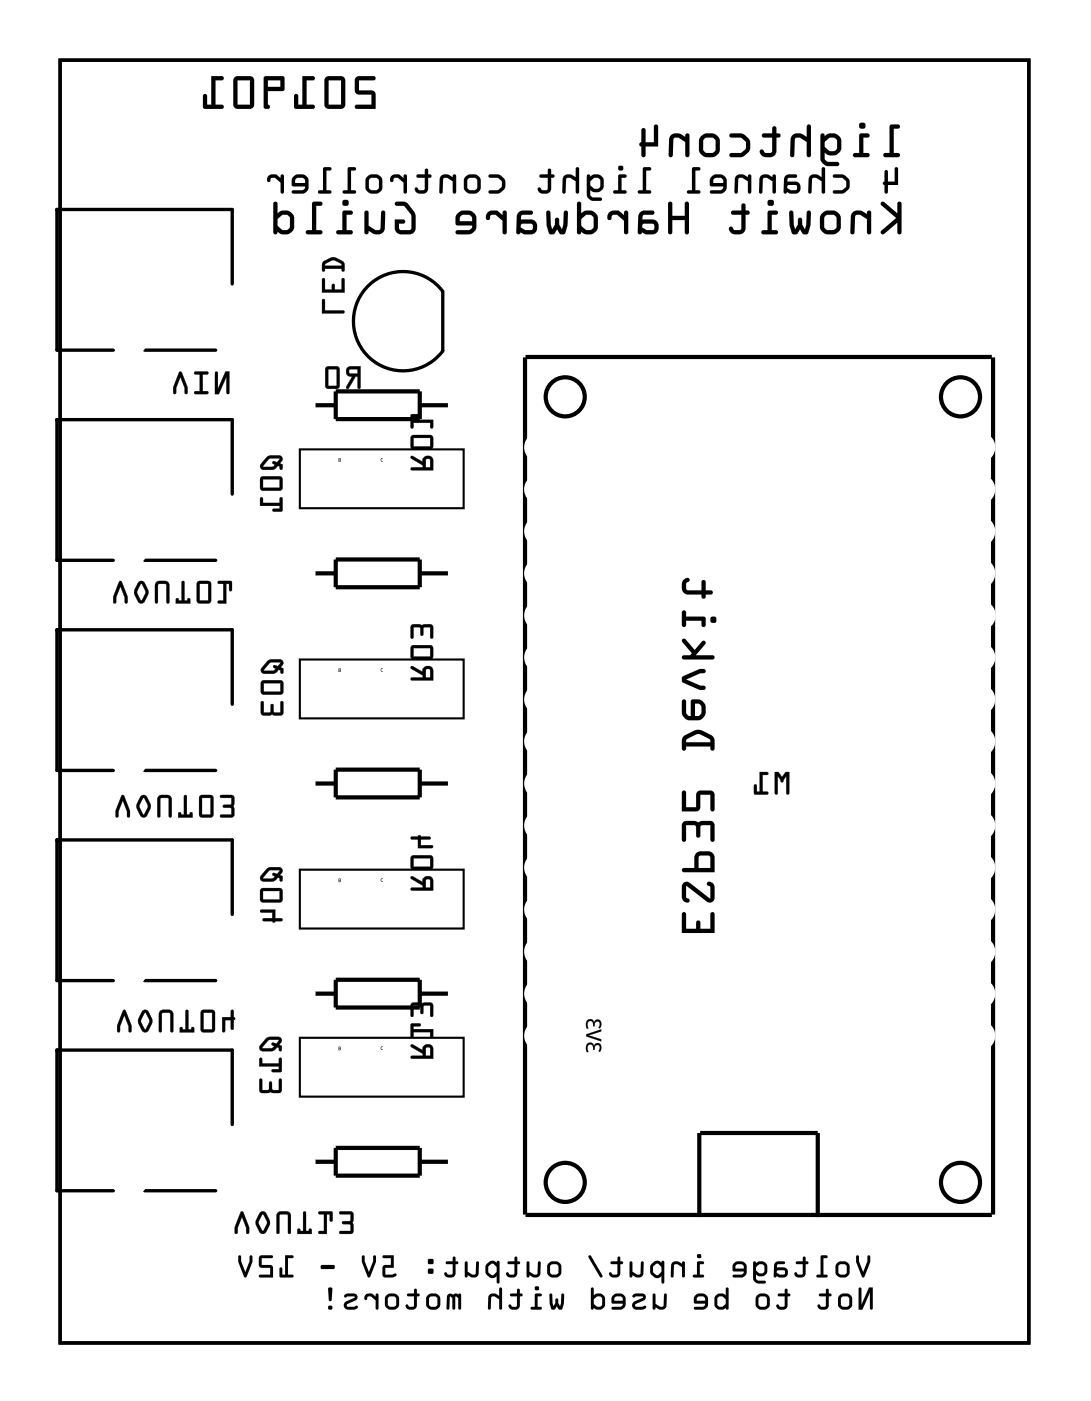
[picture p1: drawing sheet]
<svg xmlns="http://www.w3.org/2000/svg" width="66mm" height="85mm" viewBox="0 0 66 85" stroke-linecap="round" stroke-linejoin="round" font-family="sans-serif">
<path d="M3.6 3.6h58.6v77.6h-58.6zM14 17.2v-4.5h-10.6v8.5h3.5M22.1 17.5a3 3 0 0 1 4.7 .1v3.6a3 3 0 0 1-4.3 .6 3 3 0 0 1-.4-4.3zM8.7 33.9h4.3M8.7 21.2h4.3M14 29.9v-4.5h-10.6v8.5h3.5M8.7 59.3h4.3M8.7 46.6h4.3M14 42.6v-4.5h-10.6v8.5h3.5M14 55.3v-4.5h-10.6v8.5h3.5M8.7 72h4.3M14 68v-4.5h-10.6v8.5h3.5" fill="none" stroke="#000" stroke-width=".2"/>
<g fill="#000">
<path d="M25.6 27.7h.1h-.1v.2h.1h-.1zM25.6 53.1h.1h-.1v.2h.1h-.1zM25.6 40.4h.1h-.1v.2h.1h-.1zM25.6 63.3h.1h-.1v.1l.1 .1h-.1z"/>
<path d="M19.5 18.1v.8h1.3l-.1-.1h-1.1v-.7zM19.5 16.8v.9h1.3v-.9l-.1 .1v.6h-.5v-.3h-.1v.3h-.5v-.6zM19.6 15.8l-.1 .5 .1 .1v-.2h1.1v.2h.1v-.5a.8 .8 0 0 0-1.2-.1zM19.7 16l.5-.3 .4 .2 .1 .2h-1.1z"/>
<path d="M19.5 18.1v.8h1.2a.1 .1 0 0 0 .1 0 .1 .1 0 0 0-.1-.1h-1.1l.1-.7zM19.5 18.1h.1v.7h1.1l.1 .1h-1.3zM19.5 16.8v.9h1.3v-.8a.1 .1 0 0 0-.1-.1 .1 .1 0 0 0-.1 .1l.1 .6h-.5l.1-.3a.1 .1 0 0 0-.1-.1 .1 .1 0 0 0-.1 .1v.3h-.5l.1-.6zM19.5 16.8l.1 .1v.6h.5v-.3h.1v.3h.5v-.6l.1-.1v.9h-1.3zM19.6 15.8l-.1 .5a.1 .1 0 0 0 .1 .1 .1 .1 0 0 0 .1-.1l-.1-.1h1.1l-.1 .1a.1 .1 0 0 0 .1 .1 .1 .1 0 0 0 .1-.1v-.4l-.5-.3-.2-.1zM19.6 15.8l.4-.2h.3l.5 .3v.5h-.1v-.2h-1.1v.2h-.1v-.4zM19.7 16l.5-.3 .4 .2 .1 .2h-1.1zM19.7 16l-.1 .1h1.1l-.1-.2-.4-.2z"/>
<path d="M21.5 4.7v.2v.7l.2 .1h.8v.6h-.9a.13 .13 0 0 0-.1 .2 .13 .13 0 0 0 .1 .1h1.1v-.9l-.1-.2h-.1h-.8v-.6h.9a.13 .13 0 0 0 .1-.2 .13 .13 0 0 0-.1-.1h-.9zM21.5 4.7l.2-.1h.9a.13 .13 0 0 1 .1 .1 .13 .13 0 0 1-.1 .2h-.9v.6h.8h.1l.1 .2v.9h-1.1a.13 .13 0 0 1-.2-.1 .14 .14 0 0 1 .2-.2h.9v-.6h-.8l-.2-.1-.1-.7zM19.7 4.7l-.1 .2v1.5l.3 .2h.8l.2-.3v-1.5l-.3-.2h-.7zM19.7 4.7l.2-.1h.7l.3 .2v1.5l-.2 .3h-.8l-.3-.2v-1.5zM19.9 4.9h.7v1.4h-.7zM19.9 4.9v1.4h.7v-1.4zM18.3 4.6v1.7h-.3v-.5a.13 .13 0 0 0-.1-.1 .13 .13 0 0 0-.1 .1v.7l.1 .1h1a.13 .13 0 0 0 .1-.1 .13 .13 0 0 0-.1-.2h-.4v-1.4h.4a.13 .13 0 0 0 .1-.2 .13 .13 0 0 0-.1-.1zM18.3 4.6h.6a.13 .13 0 0 1 .1 .1 .13 .13 0 0 1-.1 .2h-.4v1.4h.4a.13 .13 0 0 1 .1 .2 .13 .13 0 0 1-.1 .1h-1l-.1-.1v-.7a.13 .13 0 0 1 .1-.1 .13 .13 0 0 1 .1 .1v.5h.3zM16 4.6l-.1 1.9 .1 .1h.2a.13 .13 0 0 0 .1-.1 .13 .13 0 0 0-.1-.2v-.8h1v-.8l-.1-.1zM16 4.6h1.1l.1 .1v.8h-1v.8a.13 .13 0 0 1 .1 .2 .13 .13 0 0 1-.1 .1h-.2l-.1-.1zM16.2 4.9h.8v.3h-.8zM16.2 4.9v.3h.8v-.3zM14.2 4.7l-.1 .2v1.5l.3 .2h.8l.2-.3v-1.5l-.3-.2h-.7zM14.2 4.7l.2-.1h.7l.3 .2v1.5l-.2 .3h-.8l-.3-.2v-1.5zM14.4 4.9h.7v1.4h-.7zM14.4 4.9v1.4h.7v-1.4zM12.8 4.6v1.7h-.3v-.5a.13 .13 0 0 0-.1-.1 .13 .13 0 0 0-.1 .1v.7v.1h1.1a.13 .13 0 0 0 .1-.1 .13 .13 0 0 0-.1-.2h-.4v-1.4h.4a.13 .13 0 0 0 .1-.2 .13 .13 0 0 0-.1-.1zM12.8 4.6h.6a.13 .13 0 0 1 .1 .1 .13 .13 0 0 1-.1 .2h-.4v1.4h.4a.13 .13 0 0 1 .1 .2 .13 .13 0 0 1-.1 .1h-1.1v-.1v-.7a.13 .13 0 0 1 .1-.1 .13 .13 0 0 1 .1 .1v.5h.3z"/>
<path d="M21.5 4.7v.2v.7l.2 .1h.8v.6h-.9a.13 .13 0 0 0-.1 .2 .13 .13 0 0 0 .1 .1h1.1v-.9l-.1-.2h-.1h-.8v-.6h.9a.13 .13 0 0 0 .1-.2 .13 .13 0 0 0-.1-.1h-.9zM19.7 4.7l-.1 .2v1.5l.3 .2h.8l.2-.3v-1.5l-.3-.2h-.7zM19.9 4.9h.7v1.4h-.7zM18.3 4.6v1.7h-.3v-.5a.13 .13 0 0 0-.1-.1 .13 .13 0 0 0-.1 .1v.7l.1 .1h1a.13 .13 0 0 0 .1-.1 .13 .13 0 0 0-.1-.2h-.4v-1.4h.4a.13 .13 0 0 0 .1-.2 .13 .13 0 0 0-.1-.1zM16 4.6l-.1 1.9 .1 .1h.2a.13 .13 0 0 0 .1-.1 .13 .13 0 0 0-.1-.2v-.8h1v-.8l-.1-.1zM16.2 4.9h.8v.3h-.8zM14.2 4.7l-.1 .2v1.5l.3 .2h.8l.2-.3v-1.5l-.3-.2h-.7zM14.4 4.9h.7v1.4h-.7zM12.8 4.6v1.7h-.3v-.5a.13 .13 0 0 0-.1-.1 .13 .13 0 0 0-.1 .1v.7v.1h1.1a.13 .13 0 0 0 .1-.1 .13 .13 0 0 0-.1-.2h-.4v-1.4h.4a.13 .13 0 0 0 .1-.2 .13 .13 0 0 0-.1-.1z"/>
<path d="M53.5 10.3v.7a.1 .1 0 0 0-.1 .1 .1 .1 0 0 0 .1 .1v.4a.1 .1 0 0 0 .1 .1 .1 .1 0 0 0 .1-.1v-.4h.6v-1a.1 .1 0 0 0-.1-.1 .1 .1 0 0 0-.1 .1v.8h-.4v-.7zM53.5 10.3h.2v.7h.4v-.8a.1 .1 0 0 1 .1-.1 .1 .1 0 0 1 .1 .1v1h-.6v.4a.1 .1 0 0 1-.1 .1 .1 .1 0 0 1-.1-.1v-.4a.1 .1 0 0 1-.1-.1 .1 .1 0 0 1 .1-.1zM50.4 10.6v.1h.5l.3 .3v.3l-.2 .2h-.5a.1 .1 0 0 0-.1 .1 .1 .1 0 0 0 .1 .1l.6-.1 .3-.2v-.4l-.1-.2-.3-.2zM50.4 10.6l.5-.1 .2 .1a.57 .57 0 0 1 0 1l-.6 .1a.1 .1 0 0 1-.1-.1 .1 .1 0 0 1 .1-.1h.5l.2-.2v-.3l-.3-.2-.5-.1zM49 10.6l-.1 .2v.8a.1 .1 0 0 0 .1 .1 .1 .1 0 0 0 .1-.1v-.8l.1-.1 .5 .3v.6a.1 .1 0 0 0 .1 .1 .1 .1 0 0 0 .1-.1v-1.4a.1 .1 0 0 0-.1-.1 .1 .1 0 0 0-.1 .1v.5l-.4-.2zM49 10.6l.3-.1 .4 .2v-.5a.1 .1 0 0 1 .1-.1 .1 .1 0 0 1 .1 .1v1.4a.1 .1 0 0 1-.1 .1 .1 .1 0 0 1-.1-.1v-.6l-.4-.3-.2 .1v.8a.1 .1 0 0 1-.1 .1 .1 .1 0 0 1-.1-.1v-.8zM47.5 10.6l-.1 .2v.8a.1 .1 0 0 0 .1 .1 .1 .1 0 0 0 .1-.1l.2 .1h.3a.37 .37 0 0 0 .3-.4 .37 .37 0 0 0-.3-.3h-.5l.1-.3h.4a.1 .1 0 0 0 .1-.1 .1 .1 0 0 0-.1-.1zM47.5 10.6l.6-.1a.1 .1 0 0 1 .1 .1 .1 .1 0 0 1-.1 .1l-.4 .1-.1 .2h.5a.37 .37 0 0 1 .3 .3 .37 .37 0 0 1-.3 .4h-.3l-.2-.1a.1 .1 0 0 1-.1 .1 .1 .1 0 0 1-.1-.1v-.8zM47.6 11.2h.5l.1 .2-.4 .1-.2-.1zM47.6 11.2v.2l.2 .1 .4-.1-.1-.2zM46 10.6l-.1 .2v.8a.1 .1 0 0 0 .1 .1 .1 .1 0 0 0 .1-.1v-.8l.1-.1 .5 .3v.6a.1 .1 0 0 0 .1 .1 .1 .1 0 0 0 .1-.1v-1a.1 .1 0 0 0-.1-.1 .1 .1 0 0 0-.1 .1v.1l-.4-.2zM46 10.6l.3-.1 .4 .2v-.1a.1 .1 0 0 1 .1-.1 .1 .1 0 0 1 .1 .1v1a.1 .1 0 0 1-.1 .1 .1 .1 0 0 1-.1-.1v-.6l-.3-.3-.3 .1v.8a.1 .1 0 0 1-.1 .1 .1 .1 0 0 1-.1-.1v-.8zM44.5 10.6l-.1 .2v.8a.1 .1 0 0 0 .1 .1 .1 .1 0 0 0 .1-.1v-.8l.1-.1 .5 .3v.6a.1 .1 0 0 0 .1 .1 .1 .1 0 0 0 .1-.1v-1a.1 .1 0 0 0-.1-.1 .1 .1 0 0 0-.1 .1v.1l-.3-.2zM44.5 10.6l.4-.1 .3 .2v-.1a.1 .1 0 0 1 .1-.1 .1 .1 0 0 1 .1 .1v1a.1 .1 0 0 1-.1 .1 .1 .1 0 0 1-.1-.1v-.6l-.3-.3-.2 .1-.1 .8a.1 .1 0 0 1-.1 .1 .1 .1 0 0 1-.1-.1v-.8zM43 10.7l-.1 .2v.3l.8 .1-.1 .2h-.6a.1 .1 0 0 0-.1 .1 .1 .1 0 0 0 .1 .1h.6l.2-.1 .1-.1v-.6a.42 .42 0 0 0-.3-.4h-.4zM43 10.7l.3-.2 .5 .1 .1 .2v.5l-.2 .4h-.7a.1 .1 0 0 1-.1-.1 .1 .1 0 0 1 .1-.1h.6l.1-.2-.8-.1v-.3zM43.2 10.8h.4l.1 .1v.2h-.6zM43.2 10.8l-.1 .3h.6v-.2l-.1-.1zM41.9 10.1l-.1 1.4h-.2a.1 .1 0 0 0-.1 .1 .1 .1 0 0 0 .1 .1h.6a.11 .11 0 0 0 .2-.1 .11 .11 0 0 0-.2-.1h-.2v-1.2h.2a.11 .11 0 0 0 .2-.1 .11 .11 0 0 0-.2-.1zM41.9 10.1h.3a.11 .11 0 0 1 .2 .1 .11 .11 0 0 1-.2 .1h-.2v1.2h.2a.11 .11 0 0 1 .2 .1 .11 .11 0 0 1-.2 .1h-.6a.1 .1 0 0 1-.1-.1 .1 .1 0 0 1 .1-.1h.2zM38.9 10.1v1.4h-.2a.1 .1 0 0 0-.1 .1 .1 .1 0 0 0 .1 .1h.6a.1 .1 0 0 0 .1-.1 .1 .1 0 0 0-.1-.1h-.2v-1.2h.2a.1 .1 0 0 0 .1-.1 .1 .1 0 0 0-.1-.1zM38.9 10.1h.4a.1 .1 0 0 1 .1 .1 .1 .1 0 0 1-.1 .1h-.2v1.2h.2a.1 .1 0 0 1 .1 .1 .1 .1 0 0 1-.1 .1h-.6a.1 .1 0 0 1-.1-.1 .1 .1 0 0 1 .1-.1h.2zM37.4 10.6v.9h-.2a.1 .1 0 0 0-.1 .1 .1 .1 0 0 0 .1 .1h.6a.1 .1 0 0 0 .1-.1 .1 .1 0 0 0-.1-.1h-.2v-.8h.2a.1 .1 0 0 0 .1-.1 .1 .1 0 0 0-.1-.1zM37.4 10.6l.4-.1a.1 .1 0 0 1 .1 .1 .1 .1 0 0 1-.1 .1h-.2v.8h.2a.1 .1 0 0 1 .1 .1 .1 .1 0 0 1-.1 .1h-.6a.1 .1 0 0 1-.1-.1 .1 .1 0 0 1 .1-.1h.2zM37.4 10.2a.16 .16 0 0 0 .3 0 .16 .16 0 0 0-.3 0zM37.4 10.2a.17 .17 0 0 1 .3 0 .17 .17 0 0 1-.3 0zM35.5 10.6v1.3l.3 .2h.5a.1 .1 0 0 0 .1-.1 .1 .1 0 0 0-.1-.1h-.5l-.1-.1v-.3l.2 .1h.3l.2-.1 .1-.3-.1-.5-.2-.1-.3-.1a.17 .17 0 0 1-.2 .1 .17 .17 0 0 1-.1-.1zM35.5 10.6l.1-.1 .1 .2 .2-.2 .3 .1 .3 .1v.5l-.1 .3-.2 .1h-.2l-.3-.1v.3l.1 .1h.5a.1 .1 0 0 1 .1 .1 .1 .1 0 0 1-.1 .1h-.5l-.3-.2zM35.7 10.9l.2-.2 .3 .1 .1 .1v.4l-.2 .1h-.2l-.2-.2zM35.7 10.9v.3l.2 .2h.2l.2-.1v-.4l-.1-.1h-.3zM34.1 10.6l-.1 .2v.8a.1 .1 0 0 0 .1 .1 .1 .1 0 0 0 .1-.1v-.8l.1-.1 .5 .3v.6a.1 .1 0 0 0 .1 .1 .1 .1 0 0 0 .1-.1v-1.4a.1 .1 0 0 0-.1-.1 .1 .1 0 0 0-.1 .1v.5l-.4-.2zM34.1 10.6l.3-.1 .4 .2v-.5a.1 .1 0 0 1 .1-.1 .1 .1 0 0 1 .1 .1v1.4a.1 .1 0 0 1-.1 .1 .1 .1 0 0 1-.1-.1v-.6l-.3-.3-.3 .1v.8a.1 .1 0 0 1-.1 .1 .1 .1 0 0 1-.1-.1v-.8zM32.6 10.6l.1 .1h.4v.7l-.3 .1-.1-.1a.1 .1 0 0 0-.1-.1 .1 .1 0 0 0-.1 .1 .43 .43 0 0 0 .4 .3 .43 .43 0 0 0 .4-.3v-.7l.2-.1-.2-.1v-.2a.1 .1 0 0 0-.1-.1 .1 .1 0 0 0-.1 .1v.2zM32.6 10.6l.5-.1v-.2a.1 .1 0 0 1 .1-.1 .1 .1 0 0 1 .1 .1v.2h.1a.1 .1 0 0 1 .1 .1 .1 .1 0 0 1-.1 .1h-.1v.7a.41 .41 0 0 1-.4 .3 .41 .41 0 0 1-.4-.3l.1-.1 .2 .2h.3v-.1v-.7h-.4zM29.6 10.6v.1h.5l.3 .3-.1 .3-.2 .2h-.5a.1 .1 0 0 0-.1 .1 .1 .1 0 0 0 .1 .1l.7-.1 .2-.2 .1-.4-.1-.2-.3-.2zM29.6 10.6l.5-.1 .2 .1a.57 .57 0 0 1 0 1l-.7 .1a.1 .1 0 0 1-.1-.1 .1 .1 0 0 1 .1-.1h.5l.2-.2v-.3l-.2-.2-.5-.1zM28.2 10.7l-.2 .2 .1 .5 .2 .3h.4l.3-.1 .1-.3v-.4a.42 .42 0 0 0-.4-.4h-.3zM28.2 10.7l.2-.2h.3l.3 .2 .1 .6-.2 .3-.5 .1-.3-.2-.1-.6zM28.3 10.8l.4-.1 .2 .2v.5l-.1 .1h-.4l-.1-.1zM28.3 10.8v.6l.1 .1h.4l.1-.1v-.5l-.2-.2zM26.7 10.6l-.1 .2v.8a.1 .1 0 0 0 .1 .1 .1 .1 0 0 0 .1-.1v-.8l.1-.1 .5 .3v.6a.1 .1 0 0 0 .1 .1 .1 .1 0 0 0 .1-.1v-1a.1 .1 0 0 0-.1-.1 .1 .1 0 0 0-.1 .1v.1l-.4-.2zM26.7 10.6l.3-.1 .4 .2v-.1a.1 .1 0 0 1 .1-.1 .1 .1 0 0 1 .1 .1v1a.1 .1 0 0 1-.1 .1 .1 .1 0 0 1-.1-.1v-.6l-.4-.3-.2 .1v.8a.1 .1 0 0 1-.1 .1 .1 .1 0 0 1-.1-.1v-.8zM25.2 10.6v.1h.5v.7l-.3 .1-.1-.1a.1 .1 0 0 0-.1-.1 .1 .1 0 0 0-.1 .1 .43 .43 0 0 0 .4 .3 .43 .43 0 0 0 .4-.3v-.7l.2-.1-.2-.1v-.2a.1 .1 0 0 0-.1-.1 .1 .1 0 0 0-.1 .1v.2zM25.2 10.6l.5-.1v-.2a.1 .1 0 0 1 .1-.1 .1 .1 0 0 1 .1 .1v.2h.1a.1 .1 0 0 1 .1 .1 .1 .1 0 0 1-.1 .1h-.1v.7a.41 .41 0 0 1-.4 .3 .41 .41 0 0 1-.4-.3l.1-.1 .2 .2h.2l.1-.1v-.7h-.5zM23.7 10.6l-.1 .2a.11 .11 0 0 0 .1 .2 .11 .11 0 0 0 .1-.2h.1l.2-.1 .3 .3v.6a.1 .1 0 0 0 .1 .1 .1 .1 0 0 0 .1-.1v-1a.1 .1 0 0 0-.1-.1 .1 .1 0 0 0-.1 .1v.2l-.3-.3zM23.7 10.6l.4-.1 .3 .3v-.2a.1 .1 0 0 1 .1-.1 .1 .1 0 0 1 .1 .1v1a.1 .1 0 0 1-.1 .1 .1 .1 0 0 1-.1-.1v-.6l-.3-.3-.3 .1a.12 .12 0 0 1 0 .2 .12 .12 0 0 1-.2-.1zM22.2 10.7l-.1 .2v.5l.3 .3h.4l.2-.1 .1-.3v-.4a.42 .42 0 0 0-.4-.4h-.3zM22.2 10.7l.2-.2h.3l.4 .2v.6l-.2 .3-.4 .1-.3-.2-.1-.6zM22.4 10.8l.4-.1 .1 .2v.5l-.1 .1h-.3l-.2-.1zM22.4 10.8l-.1 .6 .2 .1h.3l.1-.1v-.5l-.1-.2zM21.1 10.1l-.1 1.4h-.2a.1 .1 0 0 0-.1 .1 .1 .1 0 0 0 .1 .1h.6a.1 .1 0 0 0 .1-.1 .1 .1 0 0 0-.1-.1h-.2v-1.2h.2a.1 .1 0 0 0 .1-.1 .1 .1 0 0 0-.1-.1zM21 10.1h.4a.1 .1 0 0 1 .1 .1 .1 .1 0 0 1-.1 .1h-.2v1.2h.2a.1 .1 0 0 1 .1 .1 .1 .1 0 0 1-.1 .1h-.6a.1 .1 0 0 1-.1-.1 .1 .1 0 0 1 .1-.1h.2zM19.6 10.1l-.1 1.4h-.2a.1 .1 0 0 0-.1 .1 .1 .1 0 0 0 .1 .1h.6a.1 .1 0 0 0 .1-.1 .1 .1 0 0 0-.1-.1h-.2v-1.2h.2a.1 .1 0 0 0 .1-.1 .1 .1 0 0 0-.1-.1zM19.6 10.1h.3a.1 .1 0 0 1 .1 .1 .1 .1 0 0 1-.1 .1h-.2v1.2h.2a.1 .1 0 0 1 .1 .1 .1 .1 0 0 1-.1 .1h-.6a.1 .1 0 0 1-.1-.1 .1 .1 0 0 1 .1-.1h.2zM17.7 10.7l-.1 .2 .1 .3 .8 .1-.2 .2h-.6a.1 .1 0 0 0-.1 .1 .1 .1 0 0 0 .1 .1h.6l.2-.1 .1-.1 .1-.6a.42 .42 0 0 0-.4-.4h-.4zM17.7 10.7l.3-.2 .5 .1 .2 .2v.5l-.3 .4h-.7a.1 .1 0 0 1-.1-.1 .1 .1 0 0 1 .1-.1h.6l.2-.2-.8-.1-.1-.3zM17.9 10.8h.4l.1 .1 .1 .2h-.7zM17.9 10.8l-.1 .3h.7l-.1-.2-.1-.1zM16.2 10.6l-.1 .2a.14 .14 0 0 0 .2 .2 .11 .11 0 0 0 .1-.2l.2-.1 .4 .3v.6a.1 .1 0 0 0 .1 .1 .1 .1 0 0 0 .1-.1v-1a.1 .1 0 0 0-.1-.1 .1 .1 0 0 0-.1 .1v.2l-.3-.3zM16.2 10.6l.5-.1 .3 .3v-.2a.1 .1 0 0 1 .1-.1 .1 .1 0 0 1 .1 .1v1a.1 .1 0 0 1-.1 .1 .1 .1 0 0 1-.1-.1v-.6l-.4-.3-.2 .1a.12 .12 0 0 1-.1 .2 .12 .12 0 0 1-.1-.1z"/>
<path d="M53.5 10.3v.7a.1 .1 0 0 0-.1 .1 .1 .1 0 0 0 .1 .1v.4a.1 .1 0 0 0 .1 .1 .1 .1 0 0 0 .1-.1v-.4h.6v-1a.1 .1 0 0 0-.1-.1 .1 .1 0 0 0-.1 .1v.8h-.4v-.7zM50.4 10.6v.1h.5l.3 .3v.3l-.2 .2h-.5a.1 .1 0 0 0-.1 .1 .1 .1 0 0 0 .1 .1h.4a.59 .59 0 0 0 .5-.6 .59 .59 0 0 0-.5-.6zM49 10.6l-.1 .2v.8a.1 .1 0 0 0 .1 .1 .1 .1 0 0 0 .1-.1v-.8l.1-.1 .5 .3v.6a.1 .1 0 0 0 .1 .1 .1 .1 0 0 0 .1-.1v-1.4a.1 .1 0 0 0-.1-.1 .1 .1 0 0 0-.1 .1v.5l-.4-.2zM47.5 10.6l-.1 .2v.8a.1 .1 0 0 0 .1 .1 .1 .1 0 0 0 .1-.1l.2 .1h.3a.37 .37 0 0 0 .3-.4 .37 .37 0 0 0-.3-.3h-.4a.12 .12 0 0 1-.1-.1 .12 .12 0 0 1 .1-.2h.4a.1 .1 0 0 0 .1-.1 .1 .1 0 0 0-.1-.1zM47.6 11.2h.5l.1 .2-.4 .1-.2-.1zM46 10.6l-.1 .2v.8a.1 .1 0 0 0 .1 .1 .1 .1 0 0 0 .1-.1v-.8l.1-.1 .5 .3v.6a.1 .1 0 0 0 .1 .1 .1 .1 0 0 0 .1-.1v-1a.1 .1 0 0 0-.1-.1 .1 .1 0 0 0-.1 .1v.1l-.4-.2zM44.5 10.6l-.1 .2v.8a.1 .1 0 0 0 .1 .1 .1 .1 0 0 0 .1-.1v-.8l.1-.1 .5 .3v.6a.1 .1 0 0 0 .1 .1 .1 .1 0 0 0 .1-.1v-1a.1 .1 0 0 0-.1-.1 .1 .1 0 0 0-.1 .1v.1l-.3-.2zM43 10.7l-.1 .2v.3l.8 .1-.1 .2h-.6a.1 .1 0 0 0-.1 .1 .1 .1 0 0 0 .1 .1h.6l.2-.1 .1-.1v-.6a.42 .42 0 0 0-.3-.4h-.4zM43.2 10.8h.4l.1 .1v.2h-.6zM41.9 10.1l-.1 1.4h-.2a.1 .1 0 0 0-.1 .1 .1 .1 0 0 0 .1 .1h.6a.11 .11 0 0 0 .2-.1 .11 .11 0 0 0-.2-.1h-.2v-1.2h.2a.11 .11 0 0 0 .2-.1 .11 .11 0 0 0-.2-.1zM38.9 10.1v1.4h-.2a.1 .1 0 0 0-.1 .1 .1 .1 0 0 0 .1 .1h.6a.1 .1 0 0 0 .1-.1 .1 .1 0 0 0-.1-.1h-.2v-1.2h.2a.1 .1 0 0 0 .1-.1 .1 .1 0 0 0-.1-.1zM37.4 10.6v.9h-.2a.1 .1 0 0 0-.1 .1 .1 .1 0 0 0 .1 .1h.6a.1 .1 0 0 0 .1-.1 .1 .1 0 0 0-.1-.1h-.2v-.8h.2a.1 .1 0 0 0 .1-.1 .1 .1 0 0 0-.1-.1zM37.4 10.2a.16 .16 0 0 0 .3 0 .16 .16 0 0 0-.3 0zM35.5 10.6v1.3l.3 .2h.5a.1 .1 0 0 0 .1-.1 .1 .1 0 0 0-.1-.1h-.5l-.1-.1v-.3l.3 .1h.2l.2-.1 .1-.3v-.5l-.3-.1-.3-.1-.2 .2-.1-.2zM35.7 10.9l.2-.2 .3 .1 .1 .1v.4l-.2 .1h-.2l-.2-.2zM34.1 10.6l-.1 .2v.8a.1 .1 0 0 0 .1 .1 .1 .1 0 0 0 .1-.1v-.8l.1-.1 .5 .3v.6a.1 .1 0 0 0 .1 .1 .1 .1 0 0 0 .1-.1v-1.4a.1 .1 0 0 0-.1-.1 .1 .1 0 0 0-.1 .1v.5l-.4-.2zM32.6 10.6l.1 .1h.4v.7l-.3 .1-.1-.1a.1 .1 0 0 0-.1-.1 .1 .1 0 0 0-.1 .1 .43 .43 0 0 0 .4 .3 .43 .43 0 0 0 .4-.3v-.7h.1a.1 .1 0 0 0 .1-.1 .1 .1 0 0 0-.1-.1h-.1v-.2a.1 .1 0 0 0-.1-.1 .1 .1 0 0 0-.1 .1v.2zM29.6 10.6v.1h.5l.2 .3v.3l-.2 .2h-.5a.1 .1 0 0 0-.1 .1 .1 .1 0 0 0 .1 .1h.5a.59 .59 0 0 0 .5-.6 .59 .59 0 0 0-.5-.6zM28.2 10.7l-.2 .2v.5l.3 .3h.5l.2-.1 .1-.3v-.4a.42 .42 0 0 0-.4-.4h-.3zM28.3 10.8l.4-.1 .2 .2v.5l-.1 .1h-.4l-.1-.1zM26.7 10.6l-.1 .2v.8a.1 .1 0 0 0 .1 .1 .1 .1 0 0 0 .1-.1v-.8l.1-.1 .5 .3v.6a.1 .1 0 0 0 .1 .1 .1 .1 0 0 0 .1-.1v-1a.1 .1 0 0 0-.1-.1 .1 .1 0 0 0-.1 .1v.1l-.4-.2zM25.2 10.6v.1h.5v.7l-.3 .1-.1-.1a.1 .1 0 0 0-.1-.1 .1 .1 0 0 0-.1 .1 .43 .43 0 0 0 .4 .3 .43 .43 0 0 0 .4-.3v-.7h.1a.1 .1 0 0 0 .1-.1 .1 .1 0 0 0-.1-.1h-.1v-.2a.1 .1 0 0 0-.1-.1 .1 .1 0 0 0-.1 .1v.2zM23.7 10.6l-.1 .2a.11 .11 0 0 0 .1 .2 .11 .11 0 0 0 .1-.2h.1l.2-.1 .3 .3v.6a.1 .1 0 0 0 .1 .1 .1 .1 0 0 0 .1-.1v-1a.1 .1 0 0 0-.1-.1 .1 .1 0 0 0-.1 .1v.2l-.3-.3zM22.2 10.7l-.1 .2v.5l.3 .3h.4l.2-.1 .1-.3v-.4a.42 .42 0 0 0-.4-.4h-.3zM22.4 10.8l.4-.1 .1 .2v.5l-.1 .1h-.3l-.2-.1zM21 10.1v1.4h-.2a.1 .1 0 0 0-.1 .1 .1 .1 0 0 0 .1 .1h.6a.1 .1 0 0 0 .1-.1 .1 .1 0 0 0-.1-.1h-.2v-1.2h.2a.1 .1 0 0 0 .1-.1 .1 .1 0 0 0-.1-.1zM19.6 10.1l-.1 1.4h-.2a.1 .1 0 0 0-.1 .1 .1 .1 0 0 0 .1 .1h.6a.1 .1 0 0 0 .1-.1 .1 .1 0 0 0-.1-.1h-.2v-1.2h.2a.1 .1 0 0 0 .1-.1 .1 .1 0 0 0-.1-.1zM17.7 10.7l-.1 .2 .1 .3 .8 .1-.2 .2h-.6a.1 .1 0 0 0-.1 .1 .1 .1 0 0 0 .1 .1h.6l.2-.1 .1-.1 .1-.6a.42 .42 0 0 0-.4-.4h-.4zM17.9 10.8h.4l.1 .1 .1 .2h-.7zM16.2 10.6l-.1 .2a.14 .14 0 0 0 .2 .2 .11 .11 0 0 0 .1-.2l.2-.1 .4 .3v.6a.1 .1 0 0 0 .1 .1 .1 .1 0 0 0 .1-.1v-1a.1 .1 0 0 0-.1-.1 .1 .1 0 0 0-.1 .1v.2l-.3-.3z"/>
<path d="M53.8 7.6v1.6h-.3a.13 .13 0 0 0-.1 .2 .13 .13 0 0 0 .1 .1h.8a.13 .13 0 0 0 .1-.1 .13 .13 0 0 0-.1-.2h-.3v-1.4h.3a.13 .13 0 0 0 .1-.2 .13 .13 0 0 0-.1-.1zM53.8 7.6l.5-.1a.13 .13 0 0 1 .1 .1 .13 .13 0 0 1-.1 .2h-.3v1.4h.3a.13 .13 0 0 1 .1 .2 .13 .13 0 0 1-.1 .1h-.8a.13 .13 0 0 1-.1-.1 .13 .13 0 0 1 .1-.2h.3zM52 8.1v1.1h-.3a.13 .13 0 0 0-.1 .2 .13 .13 0 0 0 .1 .1h.8a.13 .13 0 0 0 .1-.1 .13 .13 0 0 0-.1-.2h-.3v-.9h.3a.13 .13 0 0 0 .1-.1 .13 .13 0 0 0-.1-.1zM52 8.1h.5a.13 .13 0 0 1 .1 .1 .13 .13 0 0 1-.1 .1h-.3v.9h.3a.13 .13 0 0 1 .1 .2 .13 .13 0 0 1-.1 .1h-.8a.13 .13 0 0 1-.1-.1 .13 .13 0 0 1 .1-.2h.2zM51.9 7.6a.2 .2 0 0 0 .4 0 .2 .2 0 0 0-.4 0zM51.9 7.6a.2 .2 0 0 1 .4 0 .2 .2 0 0 1-.4 0zM49.6 8.1v1.6l.4 .3h.6a.13 .13 0 0 0 .1-.1 .13 .13 0 0 0-.1-.1l-.6-.1-.1-.1v-.4l.3 .2h.3l.2-.2 .2-.3-.1-.5-.2-.2-.2-.1h-.3l-.2 .1a.13 .13 0 0 0-.1-.1 .13 .13 0 0 0-.2 0zM49.6 8.1a.13 .13 0 0 1 .2 0 .13 .13 0 0 1 .1 .1l.2-.1h.3h.2l.2 .3 .1 .5-.2 .3-.2 .2h-.3l-.3-.2v.4l.1 .1 .6 .1a.13 .13 0 0 1 .1 .1 .13 .13 0 0 1-.1 .1h-.7l-.3-.3zM49.9 8.5l.3-.2h.3l.1 .2v.5l-.2 .1h-.3l-.2-.2zM49.9 8.5v.4l.2 .2h.3l.2-.1v-.5l-.1-.2h-.3zM47.9 8.2l-.1 .2v1a.13 .13 0 0 0 .1 .1 .13 .13 0 0 0 .1-.1l.1-1 .1-.1h.2l.4 .3v.8a.13 .13 0 0 0 .1 .1 .13 .13 0 0 0 .1-.1v-1.8a.13 .13 0 0 0-.1-.1 .13 .13 0 0 0-.1 .1v.7l-.5-.2zM47.9 8.2l.4-.1 .5 .2v-.7a.13 .13 0 0 1 .1-.1 .13 .13 0 0 1 .1 .1v1.8a.13 .13 0 0 1-.1 .1 .13 .13 0 0 1-.1-.1v-.8l-.4-.3h-.2l-.1 .1-.1 1a.13 .13 0 0 1-.1 .1 .13 .13 0 0 1-.1-.1v-1zM46.1 8.1v.2h.6v.9h-.1h-.4a.14 .14 0 0 0-.1-.2 .14 .14 0 0 0-.2 .2 .54 .54 0 0 0 .6 .3 .54 .54 0 0 0 .4-.4v-.8h.2l.1-.1-.1-.1h-.2v-.3a.13 .13 0 0 0-.1-.2 .13 .13 0 0 0-.1 .2v.3zM46.1 8.1h.6v-.3a.13 .13 0 0 1 .1-.2 .13 .13 0 0 1 .1 .2v.3h.2a.13 .13 0 0 1 .1 .1 .13 .13 0 0 1-.1 .1h-.2v.8a.51 .51 0 0 1-.5 .5 .51 .51 0 0 1-.5-.5 .19 .19 0 0 1 .2 0 .19 .19 0 0 1 .2 .1h.4v-.9h-.6zM44.1 8.1l.1 .2h.6l.3 .3v.4l-.3 .2h-.6a.13 .13 0 0 0-.1 .2 .13 .13 0 0 0 .1 .1h.7l.3-.3a.74 .74 0 0 0 0-.9l-.4-.2zM44.1 8.1h.7l.2 .1a.71 .71 0 0 1 0 1.2l-.2 .1h-.6a.13 .13 0 0 1-.1-.1 .13 .13 0 0 1 .1-.2h.6l.3-.2v-.4l-.3-.3h-.6zM42.4 8.2a1.02 1.02 0 0 0-.1 .9v.2l.3 .2h.5l.3-.2a1.05 1.05 0 0 0 .1-.9l-.1-.2a.64 .64 0 0 0-.7-.1zM42.4 8.2l.3-.1h.5l.3 .3a1.06 1.06 0 0 1-.1 .9l-.3 .2h-.5l-.3-.2v-.2a1.02 1.02 0 0 1 .1-.9zM42.6 8.4l.5-.1 .2 .2v.6l-.2 .1h-.4l-.2-.1v-.6zM42.6 8.4l-.1 .1v.6l.2 .1h.4l.2-.1v-.6l-.2-.2zM40.6 8.2l-.1 .2-.1 1a.13 .13 0 0 0 .2 .1 .13 .13 0 0 0 .1-.1v-1l.1-.1h.2l.4 .3v.8a.13 .13 0 0 0 .2 .1 .13 .13 0 0 0 .1-.1v-1.2a.13 .13 0 0 0-.1-.1 .13 .13 0 0 0-.2 .1v.1l-.4-.2zM40.6 8.2l.4-.1 .4 .2v-.1a.13 .13 0 0 1 .2-.1 .13 .13 0 0 1 .1 .1v1.2a.13 .13 0 0 1-.1 .1 .13 .13 0 0 1-.2-.1v-.8l-.4-.3h-.2l-.1 .1v1a.13 .13 0 0 1-.1 .1 .13 .13 0 0 1-.2-.1l.1-1zM38.8 7.8v.8a.13 .13 0 0 0-.1 .1 .13 .13 0 0 0 .1 .2v.5a.13 .13 0 0 0 .1 .1 .13 .13 0 0 0 .1-.1v-.5h.8v-1.3a.13 .13 0 0 0-.1-.1 .13 .13 0 0 0-.2 .1v1h-.5v-.8zM38.8 7.8h.2v.8h.5v-1a.13 .13 0 0 1 .2-.1 .13 .13 0 0 1 .1 .1v1.3h-.8v.5a.13 .13 0 0 1-.1 .1 .13 .13 0 0 1-.1-.1v-.5a.13 .13 0 0 1-.1-.2 .13 .13 0 0 1 .1-.1z"/>
<path d="M53.8 7.6v1.6h-.3a.13 .13 0 0 0-.1 .2 .13 .13 0 0 0 .1 .1h.8a.13 .13 0 0 0 .1-.1 .13 .13 0 0 0-.1-.2h-.3v-1.4h.3a.13 .13 0 0 0 .1-.2 .13 .13 0 0 0-.1-.1zM52 8.1l-.1 1.1h-.2a.13 .13 0 0 0-.1 .2 .13 .13 0 0 0 .1 .1h.8a.13 .13 0 0 0 .1-.1 .13 .13 0 0 0-.1-.2h-.3v-.9h.3a.13 .13 0 0 0 .1-.1 .13 .13 0 0 0-.1-.1zM51.9 7.6a.2 .2 0 0 0 .4 0 .2 .2 0 0 0-.4 0zM49.6 8.1v1.6l.4 .3h.6a.13 .13 0 0 0 .1-.1 .13 .13 0 0 0-.1-.1l-.6-.1-.1-.1v-.4l.3 .2h.3l.2-.2 .2-.3-.1-.6-.3-.2h-.4l-.2 .1-.1-.1zM49.9 8.5l.3-.2h.3l.1 .2v.5l-.2 .1h-.3l-.2-.2zM47.9 8.2l-.1 .2v1a.13 .13 0 0 0 .1 .1 .13 .13 0 0 0 .1-.1l.1-1 .1-.1h.2l.4 .3v.8a.13 .13 0 0 0 .1 .1 .13 .13 0 0 0 .1-.1v-1.8a.13 .13 0 0 0-.1-.1 .13 .13 0 0 0-.1 .1v.7l-.5-.2zM46.1 8.1v.2h.6v.9h-.1h-.4a.14 .14 0 0 0-.1-.2 .14 .14 0 0 0-.2 .2 .54 .54 0 0 0 .6 .3 .54 .54 0 0 0 .4-.4v-.8h.2a.13 .13 0 0 0 .1-.1 .13 .13 0 0 0-.1-.1h-.2v-.3a.13 .13 0 0 0-.1-.2 .13 .13 0 0 0-.1 .2v.3zM44.1 8.1l.1 .2h.6l.3 .3v.4l-.3 .2h-.6a.13 .13 0 0 0-.1 .2 .13 .13 0 0 0 .1 .1h.6a.73 .73 0 0 0 .6-.7 .73 .73 0 0 0-.6-.7zM42.4 8.2a1.02 1.02 0 0 0-.1 .9v.2l.3 .2h.5l.3-.2a1.05 1.05 0 0 0 .1-.9l-.1-.2a.64 .64 0 0 0-.7-.1zM42.6 8.4l.5-.1 .2 .2v.6l-.2 .1h-.4l-.2-.1v-.6zM40.6 8.2l-.1 .2-.1 1a.13 .13 0 0 0 .2 .1 .13 .13 0 0 0 .1-.1v-1l.1-.1h.2l.4 .3v.8a.13 .13 0 0 0 .2 .1 .13 .13 0 0 0 .1-.1v-1.2a.13 .13 0 0 0-.1-.1 .13 .13 0 0 0-.2 .1v.1l-.4-.2zM38.8 7.8v.8a.13 .13 0 0 0-.1 .1 .13 .13 0 0 0 .1 .2v.5a.13 .13 0 0 0 .1 .1 .13 .13 0 0 0 .1-.1v-.5h.8v-1.3a.13 .13 0 0 0-.1-.1 .13 .13 0 0 0-.2 .1v1h-.5v-.8z"/>
<path d="M53.3 12.2v.2l.9 .8-.9 .7a.13 .13 0 0 0 0 .2 .13 .13 0 0 0 .2 0l.8-.6v.5a.13 .13 0 0 0 .1 .2 .13 .13 0 0 0 .1-.2v-1.7a.13 .13 0 0 0-.1-.1 .13 .13 0 0 0-.1 .1v.6l-.8-.7zM53.3 12.2h.2l.8 .7v-.6a.13 .13 0 0 1 .1-.1 .13 .13 0 0 1 .1 .1v1.7a.13 .13 0 0 1-.1 .2 .13 .13 0 0 1-.1-.2v-.5l-.8 .6a.13 .13 0 0 1-.2 0 .13 .13 0 0 1 0-.2l.9-.7-.9-.8zM51.6 12.8l-.2 .3v.9a.13 .13 0 0 0 .1 .2 .14 .14 0 0 0 .2-.2v-.9l.1-.1h.2l.4 .2v.8a.14 .14 0 0 0 .2 .2 .13 .13 0 0 0 .1-.2v-1.1a.13 .13 0 0 0-.1-.2 .14 .14 0 0 0-.2 .2l-.4-.2zM51.6 12.8l.4-.1 .4 .2a.14 .14 0 0 1 .2-.2 .13 .13 0 0 1 .1 .2v1.1a.13 .13 0 0 1-.1 .2 .14 .14 0 0 1-.2-.2v-.8l-.4-.2h-.2l-.1 .1v.9a.14 .14 0 0 1-.2 .2 .13 .13 0 0 1-.1-.2v-.9zM49.7 12.9a1.02 1.02 0 0 0-.1 .8v.2l.3 .2 .5 .1 .3-.2a1.05 1.05 0 0 0 .1-.9l-.1-.2a.64 .64 0 0 0-.7-.2zM49.7 12.9l.3-.2h.5l.3 .4a1.06 1.06 0 0 1-.1 .9l-.3 .2-.5-.1-.3-.2v-.2a1.02 1.02 0 0 1 .1-.8zM49.9 13h.5l.2 .1v.6l-.1 .2h-.5l-.2-.1v-.6zM49.9 13l-.1 .2v.6l.2 .1h.5l.1-.2v-.6l-.2-.1zM47.8 12.8l-.1 .8 .2 .5 .1 .1 .2-.1 .2-.2 .2 .2h.3l.1-.5v-.7a.13 .13 0 0 0-.1-.2 .13 .13 0 0 0-.1 .1l-.1 1.1-.2-.3v-.3a.13 .13 0 0 0-.1-.1 .13 .13 0 0 0-.2 .1v.3l-.1 .3-.1-1.1zM47.8 12.8h.2l.1 1.1 .1-.3v-.3a.13 .13 0 0 1 .2-.1 .13 .13 0 0 1 .1 .1v.3l.2 .3 .1-1.1a.13 .13 0 0 1 .1-.1 .13 .13 0 0 1 .1 .2v.7l-.1 .5h-.3l-.2-.2-.2 .2-.2 .1-.1-.1-.2-.5zM46.4 12.8v1.1h-.2a.13 .13 0 0 0-.2 .1 .14 .14 0 0 0 .2 .2h.7a.13 .13 0 0 0 .1-.2 .13 .13 0 0 0-.1-.1h-.2v-.9h.2a.13 .13 0 0 0 .1-.1 .13 .13 0 0 0-.1-.2zM46.4 12.8l.5-.1a.13 .13 0 0 1 .1 .2 .13 .13 0 0 1-.1 .1h-.2v.9h.2a.13 .13 0 0 1 .1 .1 .13 .13 0 0 1-.1 .2h-.7a.14 .14 0 0 1-.2-.2 .13 .13 0 0 1 .2-.1h.2zM46.4 12.3a.2 .2 0 0 0 .4 0 .2 .2 0 0 0-.4 0zM46.4 12.3a.2 .2 0 0 1 .4 0 .2 .2 0 0 1-.4 0zM44.2 12.8l.1 .2h.5v.8l-.1 .1-.4-.1a.14 .14 0 0 0-.1-.1 .14 .14 0 0 0-.1 .1 .54 .54 0 0 0 .5 .4 .54 .54 0 0 0 .5-.4v-.8h.2v-.1v-.2h-.2v-.3a.13 .13 0 0 0-.1-.1 .13 .13 0 0 0-.2 .1v.3zM44.2 12.8l.6-.1v-.3a.13 .13 0 0 1 .2-.1 .13 .13 0 0 1 .1 .1v.3h.1a.13 .13 0 0 1 .1 .2 .13 .13 0 0 1-.1 .1h-.1v.8a.51 .51 0 0 1-.5 .4 .51 .51 0 0 1-.5-.4 .19 .19 0 0 1 .2-.1 .19 .19 0 0 1 .1 .2l.4-.1v-.8h-.5zM40.4 12.2v1.8a.13 .13 0 0 0 .1 .2 .14 .14 0 0 0 .2-.2v-.7h.7v.7a.13 .13 0 0 0 .1 .2 .14 .14 0 0 0 .2-.2v-1.7a.13 .13 0 0 0-.2-.1 .13 .13 0 0 0-.1 .1v.7h-.7l-.1-.7zM40.4 12.2l.2 .1 .1 .7h.7v-.7a.13 .13 0 0 1 .1-.1 .13 .13 0 0 1 .2 .1v1.7a.14 .14 0 0 1-.2 .2 .13 .13 0 0 1-.1-.2v-.7h-.7v.7a.14 .14 0 0 1-.2 .2 .13 .13 0 0 1-.1-.2zM38.7 12.8l-.1 .3v.9a.13 .13 0 0 0 .1 .2 .13 .13 0 0 0 .1-.2l.2 .2h.4a.46 .46 0 0 0 .4-.5 .46 .46 0 0 0-.4-.4h-.6l.1-.3h.5a.13 .13 0 0 0 .2-.1 .14 .14 0 0 0-.2-.2h-.4zM38.7 12.8l.3-.1h.4a.14 .14 0 0 1 .2 .2 .13 .13 0 0 1-.2 .1h-.5l-.1 .3h.6a.46 .46 0 0 1 .4 .4 .46 .46 0 0 1-.4 .5h-.4l-.2-.2a.13 .13 0 0 1-.1 .2 .13 .13 0 0 1-.1-.2v-.9zM38.9 13.6l.6-.1 .1 .3-.5 .1-.3-.2zM38.9 13.6l-.1 .1 .3 .2 .5-.1-.1-.3zM36.8 12.8l-.1 .3a.14 .14 0 0 0 .2 .2 .14 .14 0 0 0 .1-.2l.1-.1h.2l.4 .3v.7a.14 .14 0 0 0 .2 .2 .13 .13 0 0 0 .1-.2v-1.1a.13 .13 0 0 0-.1-.2 .14 .14 0 0 0-.2 .2v.1l-.3-.3h-.3zM36.8 12.8l.3-.1h.3l.3 .3v-.1a.14 .14 0 0 1 .2-.2 .13 .13 0 0 1 .1 .2v1.1a.13 .13 0 0 1-.1 .2 .14 .14 0 0 1-.2-.2v-.7l-.4-.3h-.3a.2 .2 0 0 1 0 .2 .2 .2 0 0 1-.2 .1l-.1-.2zM34.9 12.2v1.8a.13 .13 0 0 0 .1 .2 .13 .13 0 0 0 .1-.2l.4 .2h.3l.2-.2a1.07 1.07 0 0 0 .1-.9l-.3-.4h-.4l-.3 .2v-.6zM34.9 12.2l.2 .1v.6l.3-.2h.4l.3 .4a1.07 1.07 0 0 1-.1 .9l-.2 .2h-.3l-.4-.2a.13 .13 0 0 1-.1 .2 .13 .13 0 0 1-.1-.2zM35.2 13.2l.2-.2h.4l.1 .2-.1 .6-.3 .1-.3-.2zM35.2 13.2v.5l.2 .2h.3l.1-.1v-.7l-.1-.1h-.3zM33.1 12.8v.8l.1 .5 .1 .1 .2-.1 .2-.2 .2 .2h.3l.1-.5v-.7a.13 .13 0 0 0-.1-.2 .13 .13 0 0 0-.1 .1l-.1 1.1-.2-.3v-.3a.13 .13 0 0 0-.1-.1 .13 .13 0 0 0-.1 .1v.3l-.2 .3-.1-1.1zM33.1 12.8h.2l.1 1.1 .2-.3v-.3a.13 .13 0 0 1 .1-.1 .13 .13 0 0 1 .1 .1v.3l.2 .3 .1-1.1a.13 .13 0 0 1 .1-.1 .13 .13 0 0 1 .1 .2v.7l-.1 .5h-.3l-.2-.2-.2 .2-.2 .1-.1-.1-.1-.5zM31.4 12.8l-.2 .3v.9a.13 .13 0 0 0 .1 .2 .14 .14 0 0 0 .2-.2l.2 .2h.4a.46 .46 0 0 0 .4-.5 .46 .46 0 0 0-.4-.4h-.6l.1-.3h.5a.13 .13 0 0 0 .1-.1 .13 .13 0 0 0-.1-.2h-.5zM31.4 12.8l.2-.1h.5a.13 .13 0 0 1 .1 .2 .13 .13 0 0 1-.1 .1h-.5l-.1 .3h.6a.46 .46 0 0 1 .4 .4 .46 .46 0 0 1-.4 .5h-.4l-.2-.2a.14 .14 0 0 1-.2 .2 .13 .13 0 0 1-.1-.2v-.9zM31.5 13.6l.6-.1 .1 .3-.4 .1-.3-.2zM31.5 13.6v.1l.3 .2 .4-.1-.1-.3zM29.5 12.8l-.1 .3a.14 .14 0 0 0 .1 .2 .14 .14 0 0 0 .1-.2l.1-.1h.3l.4 .3v.7a.13 .13 0 0 0 .1 .2 .13 .13 0 0 0 .1-.2v-1.1a.13 .13 0 0 0-.1-.2 .13 .13 0 0 0-.1 .2v.1l-.3-.3h-.3zM29.5 12.8l.3-.1h.3l.3 .3v-.1a.13 .13 0 0 1 .1-.2 .13 .13 0 0 1 .1 .2v1.1a.13 .13 0 0 1-.1 .2 .13 .13 0 0 1-.1-.2v-.7l-.4-.3h-.3a.2 .2 0 0 1-.1 .2 .2 .2 0 0 1-.2 .1v-.2zM27.7 12.9l-.2 .3 .1 .4h1v.1l-.2 .2h-.7a.13 .13 0 0 0-.2 .1 .14 .14 0 0 0 .2 .2h.7l.3-.2a1.05 1.05 0 0 0 .1-.9l-.2-.2a.63 .63 0 0 0-.6-.2zM27.7 12.9l.2-.2h.6l.3 .4a1.06 1.06 0 0 1-.1 .9l-.3 .2h-.7a.14 .14 0 0 1-.2-.2 .13 .13 0 0 1 .2-.1h.7l.2-.3h-1l-.1-.4zM27.9 13h.5l.1 .1 .1 .3h-.8zM27.9 13l-.1 .4h.8l-.1-.3-.1-.1zM23.9 12.2v.2l.5 .1 .5 .5-.1 .9h-.6l-.1-.4h.3a.13 .13 0 0 0 .1-.1 .13 .13 0 0 0-.1-.1h-.5v.5a.39 .39 0 0 0 .4 .4h.5a.38 .38 0 0 0 .3-.4 1.36 1.36 0 0 0-.4-1.5l-.3-.1zM23.9 12.2h.6l.5 .6a1.63 1.63 0 0 1 .1 1.1l-.1 .2a1.01 1.01 0 0 1-1 0l-.1-.3v-.5h.5a.13 .13 0 0 1 .1 .1 .13 .13 0 0 1-.1 .1h-.3l.1 .4h.6l.1-.9-.5-.5-.5-.1zM22.1 12.8l-.1 1.2a.14 .14 0 0 0 .2 .2 .13 .13 0 0 0 .1-.2v-.1l.2 .2a.49 .49 0 0 0 .8-.3v-.9a.13 .13 0 0 0-.1-.2 .13 .13 0 0 0-.2 .1v1l-.3 .1-.4-.3v-.8zM22.1 12.8h.2v.8l.4 .3 .3-.1v-1a.13 .13 0 0 1 .2-.1 .13 .13 0 0 1 .1 .2v.9a.55 .55 0 0 1-.5 .4 .55 .55 0 0 1-.5-.3v.1a.13 .13 0 0 1-.1 .2 .14 .14 0 0 1-.2-.2zM20.7 12.8v1.1h-.2a.13 .13 0 0 0-.2 .1 .14 .14 0 0 0 .2 .2h.7a.13 .13 0 0 0 .1-.2 .13 .13 0 0 0-.1-.1h-.2v-.9h.2a.13 .13 0 0 0 .1-.1 .13 .13 0 0 0-.1-.2zM20.7 12.8l.5-.1a.13 .13 0 0 1 .1 .2 .13 .13 0 0 1-.1 .1h-.2v.9h.2a.13 .13 0 0 1 .1 .1 .13 .13 0 0 1-.1 .2h-.7a.14 .14 0 0 1-.2-.2 .13 .13 0 0 1 .2-.1h.2zM20.7 12.3a.2 .2 0 0 0 .4 0 .2 .2 0 0 0-.4 0zM20.7 12.3a.2 .2 0 0 1 .4 0 .2 .2 0 0 1-.4 0zM18.9 12.2v1.7h-.3a.13 .13 0 0 0-.1 .1 .13 .13 0 0 0 .1 .2h.8a.13 .13 0 0 0 .1-.2 .13 .13 0 0 0-.1-.1h-.3v-1.5h.3a.13 .13 0 0 0 .1-.1 .13 .13 0 0 0-.1-.1zM18.9 12.2h.5a.13 .13 0 0 1 .1 .1 .13 .13 0 0 1-.1 .1h-.3v1.5h.3a.13 .13 0 0 1 .1 .1 .13 .13 0 0 1-.1 .2h-.8a.13 .13 0 0 1-.1-.2 .13 .13 0 0 1 .1-.1h.3zM16.6 12.2l-.1 1.8a.14 .14 0 0 0 .2 .2 .13 .13 0 0 0 .1-.2l.3 .2h.3l.3-.2a1.07 1.07 0 0 0 .1-.9l-.4-.4h-.4l-.2 .2v-.6zM16.6 12.2l.2 .1v.6l.2-.2h.4l.4 .4a1.07 1.07 0 0 1-.1 .9l-.3 .2h-.3l-.3-.2a.13 .13 0 0 1-.1 .2 .14 .14 0 0 1-.2-.2zM16.8 13.2l.3-.2h.3l.1 .2v.6l-.4 .1-.3-.2zM16.8 13.2v.5l.3 .2h.3l.1-.1v-.7l-.1-.1h-.3z"/>
<path d="M53.3 12.2v.2l.9 .8-.9 .7a.13 .13 0 0 0 0 .2 .13 .13 0 0 0 .2 0l.8-.6v.5a.13 .13 0 0 0 .1 .2 .13 .13 0 0 0 .1-.2v-1.7a.13 .13 0 0 0-.1-.1 .13 .13 0 0 0-.1 .1v.6l-.8-.7zM51.6 12.8l-.2 .3v.9a.13 .13 0 0 0 .1 .2 .14 .14 0 0 0 .2-.2v-.9l.1-.1h.2l.4 .2v.8a.14 .14 0 0 0 .2 .2 .13 .13 0 0 0 .1-.2v-1.1a.13 .13 0 0 0-.1-.2 .14 .14 0 0 0-.2 .2l-.4-.2zM49.7 12.9a1.02 1.02 0 0 0-.1 .8v.2l.3 .2 .5 .1 .3-.2a1.05 1.05 0 0 0 .1-.9l-.1-.2a.64 .64 0 0 0-.7-.2zM49.9 13h.5l.2 .1v.6l-.1 .2h-.5l-.2-.1v-.6zM47.8 12.8h-.1a2.08 2.08 0 0 0 .2 1.3l.1 .1 .2-.1 .2-.2 .2 .2h.3a2.44 2.44 0 0 0 .1-1.3l-.1-.1-.1 .1-.1 1.1-.2-.3v-.3a.13 .13 0 0 0-.1-.1 .13 .13 0 0 0-.2 .1v.3l-.1 .3-.1-1.1zM46.4 12.8v1.1h-.2a.13 .13 0 0 0-.2 .1 .14 .14 0 0 0 .2 .2h.7a.13 .13 0 0 0 .1-.2 .13 .13 0 0 0-.1-.1h-.2v-.9h.2a.13 .13 0 0 0 .1-.1 .13 .13 0 0 0-.1-.2zM46.4 12.3a.2 .2 0 0 0 .4 0 .2 .2 0 0 0-.4 0zM44.2 12.8l.1 .2h.5v.8l-.1 .1-.4-.1a.14 .14 0 0 0-.1-.1 .14 .14 0 0 0-.1 .1 .54 .54 0 0 0 .5 .4 .54 .54 0 0 0 .5-.4v-.8h.1a.13 .13 0 0 0 .1-.1 .13 .13 0 0 0-.1-.2h-.1v-.3a.13 .13 0 0 0-.1-.1 .13 .13 0 0 0-.2 .1v.3zM40.4 12.2v1.8a.13 .13 0 0 0 .1 .2 .14 .14 0 0 0 .2-.2v-.7h.7v.7a.13 .13 0 0 0 .1 .2 .14 .14 0 0 0 .2-.2v-1.7a.13 .13 0 0 0-.2-.1 .13 .13 0 0 0-.1 .1v.7h-.7l-.1-.7zM38.7 12.8l-.1 .3v.9a.13 .13 0 0 0 .1 .2 .13 .13 0 0 0 .1-.2l.2 .2h.4a.46 .46 0 0 0 .4-.5 .46 .46 0 0 0-.4-.4h-.6l.1-.3h.5a.13 .13 0 0 0 .2-.1 .14 .14 0 0 0-.2-.2h-.4zM38.9 13.6l.6-.1 .1 .3-.5 .1-.3-.2zM36.8 12.8l-.1 .3a.14 .14 0 0 0 .2 .2 .14 .14 0 0 0 .1-.2l.1-.1h.2l.4 .3v.7a.14 .14 0 0 0 .2 .2 .13 .13 0 0 0 .1-.2v-1.1a.13 .13 0 0 0-.1-.2 .14 .14 0 0 0-.2 .2v.1l-.3-.3h-.3zM34.9 12.2v1.8a.13 .13 0 0 0 .1 .2 .13 .13 0 0 0 .1-.2l.4 .2h.3l.2-.2a1.07 1.07 0 0 0 .1-.9 .6 .6 0 0 0-.8-.4l-.2 .2v-.6zM35.2 13.2l.2-.2h.4l.1 .2-.1 .6-.1 .1h-.3l-.2-.2zM33.1 12.8h-.1a2.08 2.08 0 0 0 .2 1.3l.1 .1 .2-.1 .2-.2 .2 .2h.3a2.44 2.44 0 0 0 .1-1.3l-.1-.1-.1 .1-.1 1.1-.2-.3v-.3a.13 .13 0 0 0-.1-.1 .13 .13 0 0 0-.1 .1v.3l-.2 .3-.1-1.1zM31.4 12.8l-.2 .3v.9a.13 .13 0 0 0 .1 .2 .14 .14 0 0 0 .2-.2l.2 .2h.4a.46 .46 0 0 0 .4-.5 .46 .46 0 0 0-.4-.4h-.6l.1-.3h.5a.13 .13 0 0 0 .1-.1 .13 .13 0 0 0-.1-.2h-.5zM31.5 13.6l.6-.1 .1 .3-.4 .1-.3-.2zM29.5 12.8l-.1 .3a.14 .14 0 0 0 .1 .2 .14 .14 0 0 0 .1-.2l.1-.1h.3l.4 .3v.7a.13 .13 0 0 0 .1 .2 .13 .13 0 0 0 .1-.2v-1.1a.13 .13 0 0 0-.1-.2 .13 .13 0 0 0-.1 .2v.1l-.3-.3h-.3zM27.7 12.9l-.2 .3 .1 .4h1v.1l-.2 .2h-.7a.13 .13 0 0 0-.2 .1 .14 .14 0 0 0 .2 .2h.7l.3-.2a1.05 1.05 0 0 0 .1-.9l-.2-.2a.63 .63 0 0 0-.6-.2zM27.9 13h.5l.1 .1 .1 .3h-.8zM23.9 12.2v.2l.5 .1 .5 .5-.1 .9h-.6l-.1-.4h.3a.13 .13 0 0 0 .1-.1 .13 .13 0 0 0-.1-.1h-.5v.5a.39 .39 0 0 0 .4 .4h.5a.38 .38 0 0 0 .3-.4 1.33 1.33 0 0 0-.7-1.6zM22.1 12.8l-.1 1.2a.14 .14 0 0 0 .2 .2 .13 .13 0 0 0 .1-.2v-.1a.55 .55 0 0 0 .5 .3 .55 .55 0 0 0 .5-.4v-.9a.13 .13 0 0 0-.1-.2 .13 .13 0 0 0-.2 .1v1l-.3 .1-.4-.3v-.8zM20.7 12.8v1.1h-.2a.13 .13 0 0 0-.2 .1 .14 .14 0 0 0 .2 .2h.7a.13 .13 0 0 0 .1-.2 .13 .13 0 0 0-.1-.1h-.2v-.9h.2a.13 .13 0 0 0 .1-.1 .13 .13 0 0 0-.1-.2zM20.7 12.3a.2 .2 0 0 0 .4 0 .2 .2 0 0 0-.4 0zM18.9 12.2v1.7h-.3a.13 .13 0 0 0-.1 .1 .13 .13 0 0 0 .1 .2h.8a.13 .13 0 0 0 .1-.2 .13 .13 0 0 0-.1-.1h-.3v-1.5h.3a.13 .13 0 0 0 .1-.1 .13 .13 0 0 0-.1-.1zM16.6 12.2l-.1 1.8a.14 .14 0 0 0 .2 .2 .13 .13 0 0 0 .1-.2l.3 .2h.3l.3-.2a1.07 1.07 0 0 0 .1-.9 .6 .6 0 0 0-.8-.4l-.2 .2v-.6zM16.8 13.2l.3-.2h.3l.1 .2v.6l-.1 .1h-.3l-.3-.2z"/>
<path d="M3.6 3.6v77.6h58.6v-77.6zM3.6 3.6h58.6v77.6h-58.6z"/>
<path d="M7.2 35.1l-.4 1v.3a.1 .1 0 0 0 .1 .1 .1 .1 0 0 0 .1-.1v-.3l.3-.7 .2 .7v.3a.1 .1 0 0 0 .1 .1 .1 .1 0 0 0 .1-.1v-.3l-.3-.9zM7.2 35.2h.2l.3 .9v.4l-.1-.1-.1-.3-.2-.7-.3 .7v.3h-.1l-.1-.3zM8.4 35.2l-.3 .6 .2 .5a.25 .25 0 0 0 .5 0l.2-.6-.3-.5-.2-.1zM8.4 35.2a.23 .23 0 0 1 .3 0l.3 .6-.3 .5a.24 .24 0 0 1-.4 0l-.2-.5zM8.5 35.3l.3 .5-.3 .5-.2-.5zM8.5 35.3l-.2 .5 .2 .5 .3-.5-.2-.5zM9.4 35.2v.2v1a.1 .1 0 0 0 .1 .1 .1 .1 0 0 0 .1-.1v-1v-.1h.4l.1 1.1a.1 .1 0 0 0 .1 .1 .1 .1 0 0 0 0-.1v-1.1l-.2-.2zM9.5 35.2l.5-.1 .2 .2v1.2l-.1-.1v-1l-.1-.1h-.5v1.1v.1l-.1-.1v-1zM11 35.1v1.2h-.2a.11 .11 0 0 0 0-.1 .11 .11 0 0 0-.2 0v.3h.9v-.3a.1 .1 0 0 0-.1-.1 .11 .11 0 0 0-.1 .2h-.1v-1.1l-.1-.1zM11 35.1l.1 .1v1.1h.2l.1-.1 .1 .3h-.9l.1-.3 .1 .1h.2zM11.9 35.2v1.2l.2 .1h.6l.1-.2v-1.1l-.2-.1zM12 35.2l.6-.1 .1 .1 .1 1.1-.1 .1-.6 .1-.2-.1zM12.1 35.3h.5v1h-.5zM12.1 35.3v1h.5v-1zM13.2 35.1v.2h.3v1h-.3a.1 .1 0 0 0-.1 .1 .1 .1 0 0 0 .1 .1h.5v-1.2h.2l-.1 .3a.1 .1 0 0 0 .1 .1 .1 .1 0 0 0 .1-.1v-.5zM13.2 35.1l.8 .1v.5h-.1v-.4h-.2v1.2l-.5-.1v-.1h.3v-1h-.3z"/>
<path d="M7.2 35.1l-.4 1 .1 .3h.1v-.3l.3-.7 .2 .7v.3l.2 .1v-.4l-.3-.9zM8.4 35.2l-.3 .6 .2 .5a.23 .23 0 0 0 .4 0l.3-.6-.3-.5-.2-.1zM8.5 35.3l.3 .5-.3 .5-.2-.5zM9.4 35.2v.2v1l.1 .1v-.1l.1-1.1h.4l.1 .1v1l.1 .1v-1.2l-.2-.2zM11 35.1v1.2h-.2v-.1h-.1l-.1 .3h.9l-.1-.3-.1 .1h-.1v-1.1zM11.9 35.2v1.2l.2 .1h.6l.1-.2v-1.1l-.2-.1zM12.1 35.3h.5v1h-.5zM13.2 35.1v.2h.3v1h-.3v.1l.5 .1v-1.2h.2v.4h.1v-.5z"/>
<path d="M10.9 22.5l-.4 .9v.3a.1 .1 0 0 0 .1 .1 .1 .1 0 0 0 .1-.1v-.3l.2-.6 .3 .6v.3a.1 .1 0 0 0 .1 .1 .1 .1 0 0 0 .1-.1v-.3l-.4-.9zM10.8 22.5h.2l.3 .9v.4h-.1v-.4l-.3-.6-.3 .6v.4h-.1v-.4zM11.8 22.5v.1h.3v1h-.3a.1 .1 0 0 0-.1 .1 .1 .1 0 0 0 .1 .1h.7a.1 .1 0 0 0 .1-.1 .1 .1 0 0 0-.1-.1h-.2v-1h.2a.1 .1 0 0 0 .1-.1 .1 .1 0 0 0-.1-.1zM11.8 22.5h.8l-.1 .1h-.3v1l.3 .1v.1h-.7v-.1l.3-.1v-1h-.3zM13 22.5v1.3h.2l.5-1v.9a.1 .1 0 0 0 .1 .1 .1 .1 0 0 0 .1-.1v-1.3h-.3l-.4 1.1v-1h-.1zM13 22.5h.2v1l.4-1h.3l-.1 1.3-.1-.1v-.9l-.5 1h-.2z"/>
<path d="M10.9 22.5l-.4 .9v.4h.1l.1-.4 .2-.6 .3 .6v.4h.1v-.4l-.3-.9zM11.8 22.5v.1h.3v1h-.3l-.1 .2h.9v-.2h-.3v-1h.3v-.1zM13 22.5v1.3h.2l.5-1v.9l.1 .1 .1-1.3h-.3l-.4 1v-1z"/>
<path d="M16.1 27.6l-.4 .5 .1 .2 .7 .1 .3-.3 .2 .3 .1-.1v-.2l-.2-.1 .2-.3-.1-.2a.98 .98 0 0 0-.9 .1zM16.2 27.8l.7-.1-.2 .2h-.1a.11 .11 0 0 0-.1 .1 .11 .11 0 0 0 .1 .1l-.1 .1h-.6zM15.8 28.8l-.1 .7 .1 .1 1.1 .1 .2-.2v-.5l-.1-.2zM15.9 29h1v.5h-1zM15.8 30.1l-.1 .5h1.2v.1h-.4v.2h.6l-.1-.8h-.1v.3h-1v-.3z"/>
<path d="M16.1 27.6l-.4 .5 .1 .2 .7 .1 .3-.3 .1 .1v.1a.1 .1 0 0 0 .1 .1 .1 .1 0 0 0 .1-.1v-.2l-.2-.1 .2-.2-.1-.2a.94 .94 0 0 0-.8-.1zM16.1 27.6v.1a.97 .97 0 0 1 .9-.2l.1 .2-.2 .3 .2 .1v.3h-.2v-.2l-.1-.1-.3 .3h-.6a.21 .21 0 0 1-.1-.1 .21 .21 0 0 1 0-.3zM16.2 27.8h.7l-.2 .1h-.1a.11 .11 0 0 0-.1 .1 .11 .11 0 0 0 .1 .1l-.1 .1h-.6zM16.2 27.8l-.3 .4h.5a.14 .14 0 0 0 .2-.1 .14 .14 0 0 0-.1-.1l.1-.1 .2 .1 .1-.3zM15.8 28.8l-.1 .7 .1 .2h1.1l.2-.2v-.5l-.1-.2zM15.8 28.8h1.2l.1 .2v.5l-.2 .1h-1.1l-.1-.1zM15.9 29h1v.5h-1zM15.9 29v.5h1v-.5zM15.7 30.1v.5h1.2v.1h-.3a.1 .1 0 0 0-.1 .1 .1 .1 0 0 0 .1 .1h.5v-.8a.1 .1 0 0 0-.1-.1 .1 .1 0 0 0-.1 .1v.3h-1v-.3zM15.8 30.1h.1v.3h1v-.3h.1l.1 .8h-.6v-.1h.4v-.2h-1.2z"/>
<path d="M16.2 40l-.4 .4v.3h.8l.3-.2 .1 .2h.1v-.3l-.1-.1 .1-.2-.1-.2a.98 .98 0 0 0-.8 .1zM16.3 40.1l.6-.1-.1 .3-.2-.1a.11 .11 0 0 0-.1 .1 .11 .11 0 0 0 .2 .1l-.2 .1h-.5zM15.8 41.2v.6l.1 .2h1.1l.1-.1v-.6l-.1-.2zM15.9 41.3h1.1v.5h-1.1zM15.8 42.4v.7l.1 .1h.6h.5l.1-.1v-.7l-.1 .1v.6l-.4-.1-.1-.4v-.1l-.1 .1-.1 .4-.4 .1v-.7z"/>
<path d="M16.1 40l-.3 .4v.3h.8l.3-.2h.1l-.1 .1a.1 .1 0 0 0 .1 .1 .1 .1 0 0 0 .1-.1v-.2l-.1-.1 .1-.2v-.2a.94 .94 0 0 0-.8 0zM16.2 40a.97 .97 0 0 1 .8-.1l.1 .2-.1 .2 .1 .1v.3h-.1v-.2h-.2l-.2 .2h-.6a.21 .21 0 0 1-.2-.1 .21 .21 0 0 1 0-.2zM16.3 40.1h.7l-.2 .2-.2-.1a.11 .11 0 0 0-.1 .1 .11 .11 0 0 0 .2 .1l-.2 .1h-.5zM16.3 40.1l-.4 .4h.6a.14 .14 0 0 0 .2 0 .14 .14 0 0 0-.2-.2l.1-.1 .2 .1 .2-.3zM15.8 41.2v.6l.1 .2h1.1l.1-.1v-.6l-.1-.2zM15.8 41.2l1.2-.1 .1 .2v.6l-.1 .1h-1.1l-.1-.2zM15.9 41.3h1.1v.5h-1.1zM15.9 41.3v.5h1.1v-.5zM15.8 42.4v.7l.1 .2 .6-.1h.5l.1-.1v-.6a.1 .1 0 0 0-.1-.1 .1 .1 0 0 0-.1 .1l.1 .6-.4-.1-.1-.4a.1 .1 0 0 0 0-.1 .1 .1 0 0 0-.1 .1l-.1 .4-.4 .1v-.7zM15.8 42.4h.1v.7l.4-.1 .1-.4h.1l.1 .4 .4 .1v-.6l.1-.1v.7l-.1 .1h-.5h-.6l-.1-.1z"/>
<path d="M20.5 27.7v.2h.1v-.2zM20.5 27.7h.1v.2h-.1zM20.5 27.7l.1 .1zM20.5 27.7l.1 .1zM20.5 27.8l.1 .1zM20.5 27.8l.1 .1z"/>
<path d="M20.5 27.7v.2h.1v-.2zM20.5 27.7l.1 .1zM20.5 27.8l.1 .1z"/>
<path d="M21 22.2a.32 .32 0 0 0-.1 .4 .32 .32 0 0 0 .4 .2l-.4 .6 .2 .1 .4-.7h.1v.6l.1 .1 .1-1.4zM21.1 22.3h.5v.3h-.4zM19.7 22.2v1.2l.1 .1h.6l.1-.2v-1.1l-.1-.1zM19.8 22.3h.6v1h-.6z"/>
<path d="M21 22.2a.32 .32 0 0 0-.1 .4 .32 .32 0 0 0 .4 .2l-.4 .6a.1 .1 0 0 0 .1 .1 .1 .1 0 0 0 .1 0l.4-.7h.1v.6a.1 .1 0 0 0 .1 .1 .1 .1 0 0 0 .1-.1v-1.3h-.6zM21 22.2l.8-.1-.1 1.4-.1-.1v-.7h-.1l-.4 .8-.2-.1 .4-.7a.31 .31 0 0 1-.3-.1 .31 .31 0 0 1 0-.4zM21.1 22.3h.5v.3h-.4zM21.1 22.3l.1 .3h.4v-.3zM19.7 22.2v1.2l.1 .1h.6l.1-.2v-1.1l-.1-.1zM19.7 22.2l.7-.1 .1 .1v1.1l-.1 .2h-.6l-.1-.1zM19.8 22.3h.6v1h-.6zM19.8 22.3v1h.6v-1z"/>
<path d="M23 27.8a.1 .1 0 0 0 .2 0 .1 .1 0 0 0-.2 0zM23 27.8a.1 .1 0 0 1 .2 0 .1 .1 0 0 1-.2 0z"/>
<path d="M24.9 27.6v.1l.7 .4v.1l-.7 .1-.1 .1h.1h1.3v-.6a.31 .31 0 0 0-.4-.2 .31 .31 0 0 0-.2 .3zM25.8 27.8h.2v.4h-.3zM24.9 26.3l-.1 .7 .1 .1 1.1 .1 .2-.2v-.5l-.1-.2zM25 26.5h1v.5h-1zM24.9 25.1v.8l.1-.1v-.2h1v.2h.2v-.4h-1.2v-.2h.4v-.1z"/>
<path d="M24.8 27.6l.1 .1 .7 .4v.1h-.7a.1 .1 0 0 0-.1 .1 .1 .1 0 0 0 .1 .1h1.3v-.6a.32 .32 0 0 0-.4-.3 .32 .32 0 0 0-.2 .4l-.6-.3zM24.9 27.6h.1l.6 .3a.31 .31 0 0 1 .2-.3 .31 .31 0 0 1 .4 .2v.6h-1.3h-.1l.1-.1h.7v-.2l-.7-.4zM25.8 27.8h.2v.4h-.3zM25.8 27.7l-.1 .6h.3v-.5zM24.9 26.3l-.1 .7 .1 .2h1.1l.2-.1v-.6l-.1-.2zM24.9 26.3h1.2l.1 .2v.5l-.2 .1h-1.1l-.1-.1zM25 26.5h1v.5h-1zM25 26.5v.5h1v-.5zM24.8 25v.8a.1 .1 0 0 0 .1 .1 .1 .1 0 0 0 .1-.1v-.2h1v.2a.1 .1 0 0 0 .1 .1 .1 .1 0 0 0 .1-.1v-.4h-1.2v-.2h.4a.1 .1 0 0 0 .1-.1 .1 .1 0 0 0-.1-.1zM24.9 25.1h.5v.1h-.4v.2h1.2v.4h-.2v-.3h-1v.3l-.1 .1z"/>
<path d="M25.6 27.7v.2h.1h-.1v-.2h.1zM25.6 27.7h.1h-.1v.2h.1h-.1z"/>
<path d="M7.4 48.1l-.4 .9v.3a.1 .1 0 0 0 .1 .1 .1 .1 0 0 0 .1-.1v-.3l.2-.6 .3 .6v.3a.1 .1 0 0 0 .1 .1 .1 .1 0 0 0 .1-.1v-.3l-.4-.9zM7.3 48.1h.2l.4 .9-.1 .4-.1-.1v-.3l-.3-.6-.2 .6v.3h-.2v-.3zM8.5 48.1l-.3 .6 .3 .6a.24 .24 0 0 0 .4 0l.2-.7-.2-.5-.2-.1zM8.5 48.1a.23 .23 0 0 1 .4 .1l.2 .5-.2 .6a.24 .24 0 0 1-.4 0l-.2-.6zM8.7 48.2l.2 .5-.2 .5-.3-.5zM8.7 48.2l-.3 .5 .3 .5 .3-.5-.3-.5zM9.6 48.1l-.1 .2v1a.1 .1 0 0 0 .1 .1 .1 .1 0 0 0 .1-.1v-1l.1-.1 .4 .1v1a.1 .1 0 0 0 .1 .1 .1 .1 0 0 0 .1-.1v-1.1l-.3-.2zM9.6 48.1h.5l.3 .1-.1 1.2-.1-.1v-1l-.1-.1-.4 .1v1l-.1 .1-.1-.1v-1zM11.1 48.1v1.1h-.1a.11 .11 0 0 0-.1-.1 .11 .11 0 0 0-.1 0v.3h.9v-.2a.11 .11 0 0 0-.2-.1 .1 .1 0 0 0 0 .1h-.2v-1.1l-.1-.1zM11.2 48.1h.1v1.1h.2l.1-.1v.3h-.8v-.3l.1 .1h.2zM12.1 48.1l-.1 1.2 .2 .1h.6l.1-.2v-1.1l-.2-.1zM12.1 48.1h.6l.2 .1v1l-.1 .2h-.6l-.1-.1zM12.2 48.2h.5v1h-.5zM12.2 48.2v1h.5v-1zM13.3 48.1v.1h.7v.4h-.4a.1 .1 0 0 0-.1 .1 .1 .1 0 0 0 .1 .1h.4v.4h-.6a.1 .1 0 0 0-.1 .1 .1 .1 0 0 0 .1 .1h.6l.2-.1-.1-.6 .1-.5-.2-.2zM13.3 48.1h.7l.1 .1v.5l.1 .5-.1 .2-.8-.1 .1-.1h.6v-.4h-.5v-.1l.5-.1v-.4h-.6z"/>
<path d="M7.4 48.1l-.4 .9v.4h.2v-.4l.2-.6 .3 .6v.4h.1l.1-.4-.4-.9zM8.5 48.1l-.2 .6 .2 .6a.23 .23 0 0 0 .4 0l.2-.7-.2-.5-.2-.1zM8.7 48.2l.2 .5-.2 .5-.3-.5zM9.6 48.1l-.1 .2v1.1h.1l.1-.1v-1l.4-.1 .1 .1v1l.1 .1 .1-1.2-.3-.2zM11.1 48.1v1.1h-.1l-.1-.1h-.1v.3h.8v-.3h-.1v.1h-.2v-1.1zM12.1 48.1v1.2l.1 .1h.6l.1-.2v-1l-.2-.2zM12.2 48.2h.5v1h-.5zM13.3 48.1l.1 .1h.6v.4h-.5v.1v.1h.5v.4h-.6l-.1 .2h.8l.1-.2-.1-.5 .1-.5-.2-.2z"/>
<path d="M16.1 52.5l-.4 .5 .1 .2 .7 .1 .3-.3 .2 .3 .1-.1v-.2l-.2-.1 .2-.3-.1-.2a.98 .98 0 0 0-.9 .1zM16.2 52.6h.7l-.2 .2h-.1a.11 .11 0 0 0-.1 .1 .11 .11 0 0 0 .1 .1l-.1 .1h-.6zM15.8 53.7l-.1 .7 .1 .1h1.1l.2-.1v-.6l-.1-.1zM15.9 53.8h1v.6h-1zM15.8 55v.1h.7v.4h-.6v.2h.6l.1 .1v-.1l.5-.1-.1-.1h-.4v-.5z"/>
<path d="M16.1 52.5l-.4 .5 .1 .2 .7 .1 .3-.3 .1 .1v.1a.1 .1 0 0 0 .1 .1 .1 .1 0 0 0 .1-.1v-.3h-.2l.2-.2-.1-.2a.94 .94 0 0 0-.8-.1zM16.1 52.5a.97 .97 0 0 1 .9-.1l.1 .2-.2 .3 .2 .1v.2h-.2v-.1l-.1-.1-.3 .3h-.6a.21 .21 0 0 1-.1-.2 .21 .21 0 0 1 0-.2zM16.2 52.6h.7l-.2 .2-.1-.1a.11 .11 0 0 0-.1 .2 .11 .11 0 0 0 .1 .1l-.1 .1h-.6zM16.2 52.6l-.3 .5h.5a.14 .14 0 0 0 .2-.1 .14 .14 0 0 0-.1-.1l.1-.1h.2l.1-.2zM15.8 53.7l-.1 .7 .1 .1h1.1l.2-.1v-.6l-.1-.1zM15.8 53.7h1.2l.1 .1v.6l-.2 .1h-1.1l-.1-.1zM15.9 53.8h1v.6h-1zM15.9 53.8v.6h1v-.6zM15.7 55l.1 .2 .7-.1v.4h-.5a.1 .1 0 0 0-.1 .1 .1 .1 0 0 0 .1 .1h.5a.09 .09 0 0 0 0 .1 .09 .09 0 0 0 .1-.1h.4a.1 .1 0 0 0 .1-.1 .1 .1 0 0 0-.1-.1h-.4l.1-.5zM15.8 55h.8v.5h.4l.1 .1-.5 .1h-.1h-.6v-.2h.6v-.4h-.7z"/>
<path d="M20.5 53.1v.2h.1v-.2zM20.5 53.1h.1v.2h-.1zM20.5 53.1l.1 .1zM20.5 53.1l.1 .1zM20.5 53.2l.1 .1zM20.5 53.2l.1 .1z"/>
<path d="M20.5 40.4v.2h.1v-.2zM20.5 40.4h.1v.2h-.1zM20.5 40.4l.1 .1zM20.5 40.4l.1 .1zM20.5 40.5l.1 .1zM20.5 40.5l.1 .1z"/>
<path d="M20.5 53.1v.2h.1v-.2zM20.5 53.1l.1 .1zM20.5 53.2l.1 .1z"/>
<path d="M20.5 40.4v.2h.1v-.2zM20.5 40.4l.1 .1zM20.5 40.5l.1 .1z"/>
<path d="M23 53.2a.1 .1 0 0 0 .2 0 .1 .1 0 0 0-.2 0zM23 53.2a.1 .1 0 0 1 .2 0 .1 .1 0 0 1-.2 0z"/>
<path d="M23 40.5a.1 .1 0 0 0 .2 0 .1 .1 0 0 0-.2 0zM23 40.5a.1 .1 0 0 1 .2 0 .1 .1 0 0 1-.2 0z"/>
<path d="M24.9 53v.1l.7 .4v.1l-.7 .1-.1 .1h.1h1.3v-.6a.31 .31 0 0 0-.4-.2 .31 .31 0 0 0-.2 .3zM25.8 53.2h.2v.4h-.3zM24.9 51.7l-.1 .7 .1 .1 1.1 .1 .2-.2v-.5l-.1-.2zM25 51.9h1v.5h-1zM24.9 50.6v.1h.4v.6l.9-.1-.1-.1h-.7v-.4h.6v-.1h-.6v-.1l-.1 .1z"/>
<path d="M24.8 53l.1 .1 .7 .4v.1h-.7a.1 .1 0 0 0-.1 .1 .1 .1 0 0 0 .1 .1h1.3v-.6a.32 .32 0 0 0-.4-.3 .32 .32 0 0 0-.2 .4l-.6-.3zM24.9 53h.1l.6 .3a.31 .31 0 0 1 .2-.3 .31 .31 0 0 1 .4 .2v.6h-1.3h-.1l.1-.1h.7v-.2l-.7-.4zM25.8 53.2h.2v.4h-.3zM25.8 53.1l-.1 .6h.3v-.5zM24.9 51.7l-.1 .7 .1 .2h1.1l.2-.1v-.6l-.1-.2zM24.9 51.7h1.2l.1 .2v.5l-.2 .1h-1.1l-.1-.1zM25 51.9h1v.5h-1zM25 51.9v.5h1v-.5zM24.8 50.6l.1 .1h.4v.6h.8a.1 .1 0 0 0 .1-.1 .1 .1 0 0 0-.1-.1h-.7v-.4h.6a.1 .1 0 0 0 .1-.1 .1 .1 0 0 0-.1-.1l-.5 .1a.09 .09 0 0 0-.1-.1 .09 .09 0 0 0-.1 .1zM24.9 50.6h.4l.1-.1v.1h.6v.1h-.6v.4h.7l.1 .1-.9 .1v-.6h-.4z"/>
<path d="M24.9 40.3v.1l.7 .4v.1l-.7 .1-.1 .1h.1h1.3v-.6a.31 .31 0 0 0-.4-.2 .31 .31 0 0 0-.2 .3zM25.8 40.5h.2v.4h-.3zM24.9 39l-.1 .7 .1 .1 1.1 .1 .2-.2v-.5l-.1-.2zM25 39.2h1v.5h-1zM24.9 37.8v.8l.1-.1v-.6h.4v.5h.1h.1v-.5h.4v.6h.2v-.6l-.1-.2z"/>
<path d="M24.8 40.3l.1 .1 .7 .4v.1h-.7a.1 .1 0 0 0-.1 .1 .1 .1 0 0 0 .1 .1h1.3v-.6a.32 .32 0 0 0-.4-.3 .32 .32 0 0 0-.2 .4l-.6-.3zM24.9 40.3h.1l.6 .3a.31 .31 0 0 1 .2-.3 .31 .31 0 0 1 .4 .2v.6h-1.3h-.1l.1-.1h.7v-.2l-.7-.4zM25.8 40.5h.2v.4h-.3zM25.8 40.4l-.1 .6h.3v-.5zM24.9 39l-.1 .7 .1 .2h1.1l.2-.1v-.6l-.1-.2zM24.9 39h1.2l.1 .2v.5l-.2 .1h-1.1l-.1-.1zM25 39.2h1v.5h-1zM25 39.2v.5h1v-.5zM24.9 37.8l-.1 .7a.1 .1 0 0 0 .1 .1 .1 .1 0 0 0 .1-.1v-.6h.4v.4a.1 .1 0 0 0 .1 .1 .1 .1 0 0 0 .1-.1v-.4h.4v.6a.1 .1 0 0 0 .1 .1 .1 .1 0 0 0 .1-.1v-.6l-.1-.2zM24.9 37.8l1.2-.1 .1 .2v.6h-.2v-.6h-.4v.5h-.1h-.1v-.5h-.4v.6l-.1 .1z"/>
<path d="M25.6 53.1v.2h.1h-.1v-.2h.1zM25.6 53.1h.1h-.1v.2h.1h-.1z"/>
<path d="M25.6 40.4v.2h.1h-.1v-.2h.1zM25.6 40.4h.1h-.1v.2h.1h-.1z"/>
<path d="M41.3 55.2l-.1 1.2h2v-1.2a.13 .13 0 0 0-.1-.1 .13 .13 0 0 0-.1 .1v.9h-.7v-.3a.13 .13 0 0 0-.1-.2 .13 .13 0 0 0-.1 .2v.3h-.6v-.9zM41.3 53.4l-.1 .2v.6a.29 .29 0 0 0 .2 .3 .29 .29 0 0 0 .3 0v-.2l-.2-.1v-.7l1.4 1 .3-.1v-.8a.29 .29 0 0 0-.1-.3 .29 .29 0 0 0-.4 .1l.1 .1 .2 .1-.1 .7-1.3-1zM42.1 51.6l-.1 .2v.7h-.6a.13 .13 0 0 0-.2 .1 .13 .13 0 0 0 .2 .1h1.8v-.9a.39 .39 0 0 0-.4-.4h-.4zM42.3 51.7h.6l.1 .8h-.8zM41.3 49.7l-.1 .2v.8a.14 .14 0 0 0 .2 .2 .13 .13 0 0 0 .1-.2v-.8h.6v.6a.13 .13 0 0 0 .1 .1 .13 .13 0 0 0 .1-.1l.1-.6h.6v.8a.13 .13 0 0 0 .1 .2 .13 .13 0 0 0 .1-.2v-.8l-.1-.2a.92 .92 0 0 0-.8-.1l-.1 .1-.1-.1a.92 .92 0 0 0-.8 .1zM41.3 47.8l-.1 1.2h.9h.2v-.2v-.8h.7v.9a.13 .13 0 0 0 .1 .1 .13 .13 0 0 0 .1-.1v-.9l-.1-.2h-.8h-.1l-.1 .2v.8h-.6v-.9zM41.4 44.5l-.2 .2v.5a.14 .14 0 0 0 .2 .2 .13 .13 0 0 0 .1-.2v-.1h1.5v.1a.13 .13 0 0 0 .1 .2 .13 .13 0 0 0 .1-.2l-.1-.6a1.16 1.16 0 0 0-1.7-.2zM41.5 44.7l.7-.3 .7 .3 .1 .2h-1.5zM41.3 42.3l-.1 .8 .2 .3a1.05 1.05 0 0 0 .9 .1l.2-.1a.63 .63 0 0 0 .2-.7l-.2-.3a.68 .68 0 0 0-.7-.1v1l-.2-.1-.1-.1v-.8zM42 42.5h.3l.1 .2v.4l-.1 .2h-.3zM41.2 40.9l.1 .4 1 .4h.2a.13 .13 0 0 0 .2-.1 .14 .14 0 0 0-.2-.2h-.1l-.9-.3 .9-.4h.1a.13 .13 0 0 0 .2-.1 .14 .14 0 0 0-.2-.2h-.2zM41.3 38.6v.2l.5 .7-.1 .1h-.3a.13 .13 0 0 0-.2 .1 .14 .14 0 0 0 .2 .2h1.7a.13 .13 0 0 0 .1-.2 .13 .13 0 0 0-.1-.1h-1l.5-.7a.13 .13 0 0 0 0-.2 .13 .13 0 0 0-.2 .1l-.4 .5-.5-.7zM41.3 36.9l-.1 .9a.13 .13 0 0 0 .2 .1 .13 .13 0 0 0 .1-.1v-.3h.9v.3a.13 .13 0 0 0 .1 .1 .13 .13 0 0 0 .2-.1v-.4l-.1-.1h-1.1v-.3zM42.9 37.4a.2 .2 0 0 0 .4 0 .2 .2 0 0 0-.4 0zM41.3 35.1l-.1 .2a.47 .47 0 0 0 .4 .6h.8v.2a.13 .13 0 0 0 .1 .1 .13 .13 0 0 0 .2-.1v-.2h.3a.13 .13 0 0 0 .1-.1 .13 .13 0 0 0-.1-.1h-.3v-.5a.14 .14 0 0 0-.2-.2 .13 .13 0 0 0-.1 .2v.5h-.8l-.1-.1 .1-.4a.14 .14 0 0 0 .1-.1 .14 .14 0 0 0-.1-.2z"/>
<path d="M41.3 55.2l-.1 1.2h2v-1.2a.13 .13 0 0 0-.1-.1 .13 .13 0 0 0-.1 .1v.9h-.7v-.3a.13 .13 0 0 0-.1-.2 .13 .13 0 0 0-.1 .2v.3h-.6v-.9zM41.3 55.2h.2v.9h.6v-.3a.13 .13 0 0 1 .1-.2 .14 .14 0 0 1 .2 .2l-.1 .3h.7v-.9a.13 .13 0 0 1 .1-.1 .13 .13 0 0 1 .1 .1v1.2h-2zM41.3 53.4l-.1 .2v.6a.29 .29 0 0 0 .2 .3 .29 .29 0 0 0 .3 0v-.2l-.2-.1v-.7l1.4 1 .3-.1v-.8a.29 .29 0 0 0-.1-.3 .29 .29 0 0 0-.4 .1l.1 .1 .2 .1-.1 .7-1.3-1zM41.3 53.4l.2-.1h.2l1.2 1v-.7a.15 .15 0 0 1-.2-.1 .15 .15 0 0 1 .2-.2 .35 .35 0 0 1 .3 .3v.8l-.2 .1h-.3l-1.2-1v.8a.15 .15 0 0 1 .2 .1 .15 .15 0 0 1-.1 .1 .35 .35 0 0 1-.4-.3v-.6zM42.1 51.6l-.1 .2v.7h-.6a.13 .13 0 0 0-.2 .1 .13 .13 0 0 0 .2 .1h1.8v-.9a.39 .39 0 0 0-.4-.4h-.4zM42.1 51.6a.8 .8 0 0 1 1.1 .1v1h-1.8a.13 .13 0 0 1-.2-.1 .13 .13 0 0 1 .2-.1h.6v-.7zM42.3 51.7h.6l.1 .8h-.8zM42.3 51.7l-.1 .8h.8l-.1-.8zM41.3 49.7l-.1 .2v.8a.14 .14 0 0 0 .2 .2 .13 .13 0 0 0 .1-.2v-.8h.6v.6a.13 .13 0 0 0 .1 .1 .13 .13 0 0 0 .1-.1l.1-.6h.6v.8a.13 .13 0 0 0 .1 .2 .13 .13 0 0 0 .1-.2v-.8l-.1-.2a.92 .92 0 0 0-.8-.1l-.1 .1-.1-.1a.92 .92 0 0 0-.8 .1zM41.3 49.7a.92 .92 0 0 1 .8-.1l.1 .1 .1-.1a.92 .92 0 0 1 .8 .1l.1 .2v.8a.13 .13 0 0 1-.1 .2 .13 .13 0 0 1-.1-.2v-.8h-.6v.6a.13 .13 0 0 1-.2 .1 .13 .13 0 0 1-.1-.1v-.6h-.6v.8a.13 .13 0 0 1-.1 .2 .14 .14 0 0 1-.2-.2v-.8zM41.3 47.8l-.1 1.2h.9h.2v-.2v-.8h.7v.9a.13 .13 0 0 0 .1 .1 .13 .13 0 0 0 .1-.1v-.9l-.1-.2h-.8l-.1 .1-.1 .1v.8h-.6v-.9zM41.3 47.8l.2 .1v.9h.6v-.8l.1-.2h.1h.8l.1 .2v.9a.13 .13 0 0 1-.1 .1 .13 .13 0 0 1-.1-.1v-.9h-.7v.8v.2h-.2h-.9zM41.4 44.5l-.2 .2v.5a.14 .14 0 0 0 .2 .2 .13 .13 0 0 0 .1-.2v-.1h1.5v.1a.13 .13 0 0 0 .1 .2 .13 .13 0 0 0 .1-.2l-.1-.6-.6-.4-.4-.1zM41.4 44.5v-.1a1.1 1.1 0 0 1 1.6 0l.2 .3v.5a.13 .13 0 0 1-.1 .2 .13 .13 0 0 1-.1-.2v-.1h-1.5v.1a.13 .13 0 0 1-.1 .2 .14 .14 0 0 1-.2-.2v-.5zM41.5 44.7l.7-.3 .7 .3 .1 .2h-1.5zM41.5 44.7v.2h1.5l-.1-.2-.7-.3zM41.3 42.3l-.1 .8 .2 .3a1.05 1.05 0 0 0 .9 .1l.2-.1a.63 .63 0 0 0 .2-.7l-.2-.3a.68 .68 0 0 0-.7-.1v1l-.2-.1-.1-.1v-.8zM41.3 42.3h.2v.8l.2 .2h.1v-1h.4l.3 .1 .2 .3v.5l-.4 .3a1.06 1.06 0 0 1-.9-.1l-.2-.3zM42 42.5h.3l.1 .2v.4l-.1 .2h-.3zM42 42.5v.8h.3l.1-.2v-.4l-.1-.2zM41.2 40.9l.1 .4 1 .4h.2a.13 .13 0 0 0 .2-.1 .14 .14 0 0 0-.2-.2h-.1l-.9-.3 .9-.4h.1a.13 .13 0 0 0 .2-.1 .14 .14 0 0 0-.2-.2h-.2zM41.2 40.9l1.1-.5h.2a.14 .14 0 0 1 .2 .2 .13 .13 0 0 1-.2 .1h-.1l-.9 .4 .9 .3h.1a.14 .14 0 0 1 .2 .2 .13 .13 0 0 1-.2 .1h-.2l-1-.4zM41.3 38.6v.2l.5 .7-.1 .1h-.3a.13 .13 0 0 0-.2 .1 .14 .14 0 0 0 .2 .2h1.7a.13 .13 0 0 0 .1-.2 .13 .13 0 0 0-.1-.1h-1l.5-.7a.13 .13 0 0 0 0-.1 .13 .13 0 0 0-.2 0l-.4 .5-.5-.7zM41.3 38.6h.2l.5 .7 .4-.5a.13 .13 0 0 1 .2-.1 .13 .13 0 0 1 0 .2l-.5 .7h1a.13 .13 0 0 1 .1 .1 .13 .13 0 0 1-.1 .2h-1.7a.14 .14 0 0 1-.2-.2 .13 .13 0 0 1 .2-.1h.3l.1-.1-.5-.7zM41.3 36.9l-.1 .9a.13 .13 0 0 0 .2 .1 .13 .13 0 0 0 .1-.1v-.3h.9v.3a.13 .13 0 0 0 .1 .1 .13 .13 0 0 0 .2-.1l-.1-.5h-1.1v-.3zM41.3 36.9l.2 .1v.3h1.1l.1 .1v.4a.13 .13 0 0 1-.2 .1 .13 .13 0 0 1-.1-.1v-.3h-.9v.3a.13 .13 0 0 1-.1 .1 .13 .13 0 0 1-.2-.1zM42.9 37.4a.2 .2 0 0 0 .4 0 .2 .2 0 0 0-.4 0zM42.9 37.4a.2 .2 0 0 1 .4 0 .2 .2 0 0 1-.4 0zM41.3 35.1l-.1 .2a.47 .47 0 0 0 .4 .6h.8v.2l.1 .1 .2-.1v-.2h.3a.13 .13 0 0 0 .1-.1 .13 .13 0 0 0-.1-.1h-.3v-.5a.14 .14 0 0 0-.2-.2 .13 .13 0 0 0-.1 .2v.5h-.8l-.1-.1 .1-.4a.14 .14 0 0 0 .1-.1 .14 .14 0 0 0-.1-.2zM41.3 35.1l.3-.2a.15 .15 0 0 1 .1 .2 .15 .15 0 0 1-.2 .1v.4l.1 .1h.8v-.5a.13 .13 0 0 1 .1-.2 .14 .14 0 0 1 .2 .2v.5h.3a.13 .13 0 0 1 .1 .1 .13 .13 0 0 1-.1 .1h-.3v.2a.13 .13 0 0 1-.2 .1 .13 .13 0 0 1-.1-.1v-.2h-.8a.52 .52 0 0 1-.3-.8z"/>
<path d="M46.9 46.7v1.3l.1-.1v-1l.2 .2a.11 .11 0 0 0 .1 .2 .11 .11 0 0 0 .1-.2l.1-.2v1l.2 .1v-1.3h-.2l-.2 .3-.2-.3zM45.9 46.7v1.1h-.1v-.3l-.2-.1v.6h.8v-.2h-.3v-1h.3l.1-.1z"/>
<path d="M46.8 46.6v1.3a.1 .1 0 0 0 .1 .1 .1 .1 0 0 0 .1-.1v-1l.2 .2a.11 .11 0 0 0 .1 .2 .11 .11 0 0 0 .1-.2l.2-.2-.1 1a.1 .1 0 0 0 .1 .1 .1 .1 0 0 0 .1-.1v-1.3h-.2l-.2 .4-.2-.4zM46.9 46.7h.2l.2 .3 .2-.3h.2v1.3l-.1-.1v-1l-.3 .4-.3-.4v1v.1h-.1zM45.9 46.6v1.2h-.1v-.3a.1 .1 0 0 0-.1-.1 .1 .1 0 0 0-.1 .1v.5h.8a.1 .1 0 0 0 .1-.1 .1 .1 0 0 0-.1-.1h-.3v-1h.3a.1 .1 0 0 0 .1-.1 .1 .1 0 0 0-.1-.1zM45.9 46.7h.5v.1h-.3v1.1h.3v.1h-.8v-.6l.2 .1v.4h.1z"/>
<path d="M7.5 61l-.4 1v.3a.1 .1 0 0 0 .1 .1 .1 .1 0 0 0 .1-.1v-.3l.2-.6 .3 .6v.3a.1 .1 0 0 0 .1 .1 .1 .1 0 0 0 .1-.1v-.3l-.4-.9zM7.4 61.1h.2l.4 .9-.1 .4-.1-.1v-.3l-.3-.7-.2 .7-.1 .3h-.1v-.3zM8.6 61.1l-.3 .6 .3 .6a.24 .24 0 0 0 .4 0l.2-.7-.2-.5-.2-.1zM8.6 61.1a.23 .23 0 0 1 .4 .1l.2 .5-.2 .6a.24 .24 0 0 1-.4 0l-.2-.6zM8.8 61.2l.2 .5-.2 .5-.3-.5zM8.7 61.2l-.2 .5 .3 .5 .2-.5-.2-.5zM9.7 61.1l-.1 .2v1a.1 .1 0 0 0 .1 .1 .1 .1 0 0 0 .1-.1v-1l.1-.1 .4 .1v1a.1 .1 0 0 0 .1 .1 .1 .1 0 0 0 .1-.1v-1.1l-.3-.2zM9.7 61.1l.5-.1 .2 .2v1.2l-.1-.1v-1l-.1-.1-.4 .1v1l-.1 .1-.1-.1v-1zM11.2 61v1.2h-.1a.11 .11 0 0 0-.1-.1 .11 .11 0 0 0-.1 0v.3h.8v-.2a.1 .1 0 0 0-.1-.1 .1 .1 0 0 0 0 .1h-.2v-1.1l-.1-.1zM11.2 61.1h.2v1.1h.2l.1-.1v.3h-.8v-.3l.1 .1h.2zM12.2 61.1l-.1 1.2 .2 .1h.6l.1-.2v-1.1l-.2-.1zM12.2 61.1l.6-.1 .2 .1v1.1l-.1 .2h-.6l-.1-.1zM12.3 61.2h.5v1h-.5zM12.3 61.2v1h.5v-1zM13.4 61.5v.8a.1 .1 0 0 0 .1 .1 .1 .1 0 0 0 .1-.1v-.7h.4l-.1 .6a.1 .1 0 0 0 .1 0 .1 .1 0 0 0 .1 0v-.5a.09 .09 0 0 0 .1-.1 .09 .09 0 0 0-.1-.1v-.4a.1 .1 0 0 0-.1-.1 .1 .1 0 0 0-.1 .1l.1 .4zM13.4 61.5h.6v-.4h.1v.4l.1 .1h-.1v.6h-.1v-.6h-.4v.7l-.1 .1z"/>
<path d="M7.5 61l-.4 1v.3h.2v-.3l.2-.6 .3 .6v.3l.1 .1 .1-.4-.4-.9zM8.6 61.1l-.3 .6 .3 .6a.23 .23 0 0 0 .4 0l.2-.7-.3-.5-.1-.1zM8.8 61.2l.2 .5-.2 .5-.3-.5zM9.7 61.1l-.1 .2v1l.1 .1 .1-.1v-1l.4-.1 .1 .1v1l.1 .1 .1-1.2-.3-.2zM11.2 61.1v1.1h-.2v-.1h-.1v.3h.8v-.3h-.1v.1h-.2v-1.1zM12.2 61.1l-.1 1.2 .2 .1h.6l.1-.2v-1.1l-.2-.1zM12.3 61.2h.5v1h-.5zM13.4 61.5l.1 .9 .1-.1v-.7h.4v.6h.1v-.6h.1l-.1-.1v-.4h-.1v.4z"/>
<path d="M14.6 73.2l-.4 1v.3a.1 .1 0 0 0 .1 .1 .1 .1 0 0 0 .1-.1v-.3l.2-.7 .3 .7v.3a.1 .1 0 0 0 .1 .1 .1 .1 0 0 0 .1-.1v-.3l-.4-.9zM14.5 73.3h.2l.4 .9-.1 .4-.1-.1v-.3l-.3-.7-.2 .7v.3h-.2v-.3zM15.7 73.3l-.3 .6 .3 .5a.24 .24 0 0 0 .4 0l.2-.6-.2-.5-.2-.1zM15.7 73.3a.23 .23 0 0 1 .4 0l.2 .6-.2 .5a.24 .24 0 0 1-.4 0l-.2-.5zM15.9 73.4l.2 .5-.2 .5-.3-.5zM15.9 73.4l-.3 .5 .3 .5 .3-.5-.3-.5zM16.8 73.3l-.1 .2v1a.1 .1 0 0 0 .1 .1 .1 .1 0 0 0 .1-.1v-1l.1-.1h.4v1.1a.1 .1 0 0 0 .1 .1 .1 .1 0 0 0 .1-.1v-1.1l-.3-.2zM16.8 73.3l.5-.1 .3 .2-.1 1.2-.1-.1v-1l-.1-.1h-.4v1.1l-.1 .1-.1-.1v-1zM18.3 73.2v1.2h-.1a.11 .11 0 0 0-.1-.1 .11 .11 0 0 0-.1 0v.3h.9v-.3a.11 .11 0 0 0-.2-.1 .1 .1 0 0 0 0 .2h-.2v-1.1v-.1zM18.4 73.2l.1 .1v1.1h.2l.1-.1 .1 .3h-.9v-.3l.1 .1h.2zM19.3 73.2v.2h.3v1h-.3a.1 .1 0 0 0-.1 .1 .1 .1 0 0 0 .1 .1h.5v-1.2h.1v.3a.1 .1 0 0 0 .1 .1 .1 .1 0 0 0 .1-.1v-.5zM19.3 73.2l.8 .1v.5h-.1l-.1-.4h-.1v1.2l-.5-.1v-.1h.3v-1h-.3zM20.5 73.2l.1 .2h.6v.4h-.4a.1 .1 0 0 0-.1 .1 .1 .1 0 0 0 .1 .1h.4v.4h-.6a.1 .1 0 0 0-.1 .1 .1 .1 0 0 0 .1 .1h.6l.2-.1-.1-.6 .1-.5-.2-.2zM20.5 73.2h.7l.2 .1-.1 .6 .1 .5-.1 .1h-.8l.1-.1h.6v-.4h-.5v-.1v-.1h.5v-.4h-.6z"/>
<path d="M14.6 73.2l-.4 1v.3h.2v-.3l.2-.7 .3 .7v.3l.1 .1 .1-.4-.4-.9zM15.7 73.3l-.2 .6 .2 .5a.23 .23 0 0 0 .4 0l.2-.6-.2-.5-.2-.1zM15.9 73.4l.3 .5-.3 .5-.3-.5zM16.8 73.3l-.1 .2v1l.1 .1 .1-.1v-1.1h.4l.1 .1v1l.1 .1 .1-1.2-.3-.2zM18.4 73.2l-.1 1.2h-.1l-.1-.1h-.1v.3h.9l-.1-.3h-.1v.1h-.2v-1.1zM19.3 73.2v.2h.3v1h-.3v.1l.5 .1v-1.2h.1v.4h.2v-.5zM20.5 73.2l.1 .2h.6v.4h-.5v.1v.1h.5v.4h-.6l-.1 .1 .8 .1 .1-.2-.1-.5 .1-.6-.2-.1z"/>
<path d="M16.1 62.8l-.4 .4v.3h.8l.3-.2 .2 .2v-.3l-.1-.1 .1-.2-.1-.2a.98 .98 0 0 0-.8 .1zM16.2 62.9l.7-.1-.2 .3-.2-.1a.11 .11 0 0 0-.1 .1 .11 .11 0 0 0 .2 .1l-.2 .2-.5-.1zM15.7 63.9v.5h1.2v.2h-.4l-.1 .1h.6v-.8l-.1 .1v.3h-1l-.1-.3zM15.7 65.2v.7l.1 .1h.6l.5 .1 .1-.2v-.7l-.1 .1v.6h-.4l-.1-.5h-.1l-.1 .5h-.3l-.1-.7z"/>
<path d="M16.1 62.8l-.4 .4v.3h.8l.3-.2h.1v.1a.1 .1 0 0 0 .1 .1 .1 .1 0 0 0 0-.1v-.2l-.1-.1 .1-.1v-.3a.94 .94 0 0 0-.8 0zM16.1 62.8a.97 .97 0 0 1 .8-.1l.1 .2-.1 .2 .1 .1v.3h-.1v-.2h-.1l-.3 .2h-.6a.21 .21 0 0 1-.2-.1 .21 .21 0 0 1 0-.2zM16.2 62.9h.7l-.2 .2-.2-.1a.11 .11 0 0 0-.1 .1 .11 .11 0 0 0 .2 .1l-.2 .1h-.5zM16.2 62.9l-.3 .4 .5 .1a.14 .14 0 0 0 .2-.1 .14 .14 0 0 0-.2-.2l.1-.1 .2 .1 .2-.3zM15.7 63.9v.6l1.2-.1v.2h-.4a.1 .1 0 0 0-.1 .1 .1 .1 0 0 0 .1 .1h.5v-.8a.1 .1 0 0 0 0-.1 .1 .1 0 0 0-.1 .1v.3h-1v-.3zM15.7 64h.1v.3h1.1v-.3l.1-.1v.8h-.6l.1-.1h.4v-.2h-1.2zM15.7 65.2v.7l.2 .2 .5-.1h.5l.1-.1v-.6a.1 .1 0 0 0 0-.1 .1 .1 0 0 0-.1 .1v.6l-.4-.1v-.4a.1 .1 0 0 0-.1-.1 .1 .1 0 0 0-.1 .1l-.1 .4-.3 .1v-.7zM15.7 65.2h.1v.7h.4l.1-.5h.1l.1 .5h.4v-.6l.1-.1v.7l-.1 .1h-.5h-.6l-.1-.1z"/>
<path d="M20.5 63.3v.2h.1v-.2zM20.5 63.3h.1v.2h-.1zM20.5 63.3h.1zM20.5 63.3h.1zM20.5 63.4h.1zM20.5 63.4h.1z"/>
<path d="M20.5 63.3v.2h.1v-.2zM20.5 63.3h.1zM20.5 63.4h.1z"/>
<path d="M23 63.3a.1 .1 0 0 0 .2 0 .1 .1 0 0 0-.2 0zM23 63.3a.1 .1 0 0 1 .2 0 .1 .1 0 0 1-.2 0z"/>
<path d="M24.9 63.1v.2l.7 .4v.1h-.7l-.1 .1 .1 .1h1.3v-.6a.31 .31 0 0 0-.4-.3 .31 .31 0 0 0-.2 .4zM25.8 63.3h.2v.5h-.3zM24.9 61.9v.8h.1v-.3h1v.3h.2v-.5h-1.2v-.2h.4v-.1zM24.9 60.6v.8h.1v-.6h.4v.4l.1 .1 .1-.1v-.4h.4v.6h.2v-.6l-.1-.2z"/>
<path d="M24.8 63.1l.1 .2 .7 .4v.1h-.7a.1 .1 0 0 0-.1 .1 .1 .1 0 0 0 .1 .1h1.3v-.6a.32 .32 0 0 0-.4-.3 .32 .32 0 0 0-.2 .4l-.6-.4zM24.9 63.1h.1l.6 .4a.31 .31 0 0 1 .2-.4 .31 .31 0 0 1 .4 .3v.6h-1.3l-.1-.1 .1-.1h.7v-.1l-.7-.4zM25.8 63.3h.2v.5h-.3zM25.8 63.3l-.1 .5h.3v-.5zM24.8 61.9v.7a.1 .1 0 0 0 .1 .1 .1 .1 0 0 0 .1-.1v-.2h1v.2a.1 .1 0 0 0 .1 .1 .1 .1 0 0 0 .1-.1v-.4h-1.2v-.2h.4a.1 .1 0 0 0 .1-.1 .1 .1 0 0 0-.1-.1zM24.9 61.9h.5v.1h-.4v.2h1.2v.5h-.2v-.3h-1v.3h-.1zM24.9 60.6l-.1 .8a.1 .1 0 0 0 .1 .1 .1 .1 0 0 0 .1-.1v-.6h.4v.4a.1 .1 0 0 0 .1 .1 .1 .1 0 0 0 .1-.1v-.4h.4v.6a.1 .1 0 0 0 .1 .1 .1 .1 0 0 0 .1-.1v-.6l-.1-.2zM24.9 60.6h1.2l.1 .2v.6h-.2v-.6h-.4v.4l-.1 .1-.1-.1v-.4h-.4v.6h-.1z"/>
<path d="M25.6 63.3v.2h.1l-.1-.1v-.1h.1zM25.6 63.3h.1h-.1v.1l.1 .1h-.1z"/>
<path d="M35.5 63.1a.3 .3 0 0 0 .1 .5l-.1-.1a.2 .2 0 0 1 0-.3 .2 .2 0 0 1 .3 0 .2 .2 0 0 1 .1 .2h.1a.19 .19 0 0 1 0-.2 .19 .19 0 0 1 .3 .1 .19 .19 0 0 1-.1 .2l.1 .1a.27 .27 0 0 0 0-.4 .27 .27 0 0 0-.4 0 .23 .23 0 0 0-.1-.2 .23 .23 0 0 0-.3 .1zM35.4 62.5v.1l.9 .3v-.1l-.7-.2 .7-.3v-.1zM35.5 61.7a.3 .3 0 0 0 .1 .5l-.1-.2a.2 .2 0 0 1 0-.2 .2 .2 0 0 1 .3-.1 .2 .2 0 0 1 .1 .3h.1a.19 .19 0 0 1 0-.2 .19 .19 0 0 1 .3 0 .19 .19 0 0 1-.1 .3l.1 .1a.27 .27 0 0 0 0-.5 .27 .27 0 0 0-.4 .1 .23 .23 0 0 0-.1-.2 .23 .23 0 0 0-.3 .1z"/>
<path d="M35.5 63.1l-.1 .2a.2 .2 0 0 0 0 .2 .2 .2 0 0 0 .2 .1 .23 .23 0 0 1-.1-.3 .23 .23 0 0 1 .3-.1l.1 .2h.1a.19 .19 0 0 1 0-.2 .19 .19 0 0 1 .3 .1 .19 .19 0 0 1-.1 .2l.1 .1a.27 .27 0 0 0 0-.4 .27 .27 0 0 0-.4 0 .23 .23 0 0 0-.1-.2 .23 .23 0 0 0-.3 .1zM35.5 63.1a.23 .23 0 0 1 .3-.1 .23 .23 0 0 1 .1 .2 .25 .25 0 0 1 .4-.1 .25 .25 0 0 1 0 .4v.1l-.1-.1a.19 .19 0 0 0 .1-.2 .19 .19 0 0 0-.3-.1 .19 .19 0 0 0 0 .2h-.1a.21 .21 0 0 0-.1-.2 .21 .21 0 0 0-.3 0 .21 .21 0 0 0 0 .3l.1 .1h-.1zM35.4 62.5v.1l1 .3v-.1l-.8-.2 .8-.3v-.1zM35.4 62.5l.9-.3v.1l-.7 .3 .7 .2v.1l-.9-.3zM35.5 61.7l-.1 .1a.2 .2 0 0 0 0 .3 .2 .2 0 0 0 .2 .1 .23 .23 0 0 1-.1-.3 .23 .23 0 0 1 .3-.1l.1 .2h.1a.19 .19 0 0 1 0-.2 .19 .19 0 0 1 .3 0 .19 .19 0 0 1-.1 .3l.1 .1a.27 .27 0 0 0 0-.5 .27 .27 0 0 0-.4 .1 .23 .23 0 0 0-.1-.2 .23 .23 0 0 0-.3 .1zM35.5 61.7a.23 .23 0 0 1 .3-.1 .23 .23 0 0 1 .1 .2 .25 .25 0 0 1 .4-.1 .25 .25 0 0 1 0 .4v.1l-.1-.1a.19 .19 0 0 0 .1-.3 .19 .19 0 0 0-.3-.1 .19 .19 0 0 0 0 .3h-.1a.21 .21 0 0 0-.1-.3 .21 .21 0 0 0-.3 .1 .21 .21 0 0 0 0 .2l.1 .2h-.1z"/>
<path d="M51.8 75.9v.4l.3 .8 .1 .1 .4-.9v-.4h-.1l-.1 .3-.2 .7-.3-.7v-.3zM51.8 75.9h.1v.3l.3 .7 .2-.7 .1-.3h.1v.4l-.4 .9-.1-.1-.3-.8zM50.4 76.7a.5 .5 0 0 0 1 0 .5 .5 0 0 0-1 0zM50.4 76.7a.5 .5 0 0 1 1 0 .5 .5 0 0 1-1 0zM50.7 76.4h.4l.1 .1v.4l-.1 .1h-.3l-.1-.1zM50.7 76.4v.5l.1 .1h.3l.1-.1v-.4l-.1-.1zM49.6 75.9v1.1h-.2v.1l.6 .1v-.1l-.2-.1v-1h.2v-.1zM49.6 75.9h.4v.1h-.2v1l.2 .1v.1l-.6-.1v-.1h.2zM48.1 76.3l.1 .1h.3v.5l-.2 .1-.2-.1-.1 .1a.36 .36 0 0 0 .4 .2 .36 .36 0 0 0 .3-.3v-.5l.2-.1-.2-.1v-.2h-.2v.2zM48.1 76.3l.4-.1v-.2h.2v.2l.2 .1-.2 .1v.5a.34 .34 0 0 1-.3 .3 .34 .34 0 0 1-.4-.3h.1l.2 .1 .2-.1v-.5h-.3zM46.9 76.3l-.1 .9h.6a.31 .31 0 0 0 .2-.3 .31 .31 0 0 0-.2-.3h-.4v-.1v-.1h.4v-.2zM46.9 76.3l.5-.1v.2h-.4v.1v.1h.4a.31 .31 0 0 1 .2 .3 .31 .31 0 0 1-.2 .3h-.6zM47 76.8h.4l.1 .2h-.3l-.2-.1zM47 76.8v.1l.2 .1h.3l-.1-.2zM45.6 76.3v1.1l.2 .2h.5v-.2h-.5l-.1-.1v-.3l.2 .1h.3l.2-.3-.1-.4-.1-.2h-.3a.14 .14 0 0 1-.1 .1 .14 .14 0 0 1-.2-.1zM45.6 76.3l.1-.1v.1l.2-.1h.3l.2 .2v.4l-.1 .2-.4 .1-.2-.1v.3l.6 .1v.2h-.5l-.2-.2zM45.7 76.5l.2-.1h.2l.1 .1v.4l-.1 .1-.2-.1-.2-.1zM45.7 76.5v.3l.2 .1 .2 .1 .1-.1v-.4l-.1-.1h-.2zM44.4 76.3l-.1 .2v.3l.7 .1-.1 .1h-.6v.2h.7l.1-.3v-.5l-.3-.2h-.3zM44.4 76.3l.1-.1h.3l.3 .2 .1 .5-.2 .3h-.7v-.2h.6l.1-.1-.7-.1v-.3zM44.5 76.4h.4l.1 .3h-.5zM44.5 76.4v.3h.5l-.1-.3zM42.2 76.3l-.1 .7h-.2v.1l.6 .1v-.1l-.2-.1v-.6h.2l.1-.1zM42.2 76.3h.4l-.1 .1h-.2v.6l.3 .1-.1 .1-.6-.1v-.1h.2zM42.1 75.9a.15 .15 0 0 0 .3 0 .15 .15 0 0 0-.3 0zM42.1 75.9a.15 .15 0 0 1 .3 0 .15 .15 0 0 1-.3 0zM40.7 76.3l-.1 .2v.7h.1l.1-.7v-.1l.4 .2v.5l.2 .1v-.9h-.1l-.1 .1-.3-.2zM40.7 76.3l.2-.1 .3 .2 .1-.1h.1v.9l-.2-.1v-.5l-.2-.2-.2 .1-.1 .7h-.1v-.7zM39.4 76.4l-.1 .1v.5l.3 .2h.2l.2-.1v.4l.1 .1 .1-.1v-1.3a.1 .1 0 0 0-.2 0 .09 .09 0 0 0 0 .1l-.3-.1zM39.4 76.4l.3-.2 .3 .1a.09 .09 0 0 1 .1-.1 .09 .09 0 0 1 .1 .1l-.1 1.2h-.1v-.4l-.2 .1h-.2a.58 .58 0 0 1-.3-.7zM39.5 76.5l.3-.1 .2 .2v.3l-.2 .2-.3-.2zM39.5 76.5v.4l.3 .2 .2-.2v-.3l-.2-.2zM38.1 76.3v.8l.1 .1v-.1l.2 .1a.34 .34 0 0 0 .5-.2v-.7h-.1l-.1 .6-.1 .1-.4-.1v-.6zM38.1 76.3h.1v.6l.3 .1h.2l.1-.7h.1v.7a.37 .37 0 0 1-.3 .2 .37 .37 0 0 1-.4-.1v.1h-.1zM36.9 76.3l.1 .1h.3v.5l-.2 .1-.2-.1-.1 .1a.36 .36 0 0 0 .4 .2 .36 .36 0 0 0 .3-.3v-.5l.2-.1-.2-.1v-.2h-.2v.2zM36.9 76.3l.4-.1v-.2h.2v.2l.2 .1-.2 .1v.5a.33 .33 0 0 1-.3 .3 .33 .33 0 0 1-.4-.3h.1l.2 .1 .2-.1v-.5h-.3zM35.6 75.9v.1l.7 1.2h.1v-.1l-.7-1.2zM35.6 75.9h.1l.7 1.2v.1h-.1l-.7-1.2zM33 76.7a.5 .5 0 0 0 1 0 .5 .5 0 0 0-1 0zM33 76.7a.5 .5 0 0 1 1 0 .5 .5 0 0 1-1 0zM33.3 76.4h.3l.2 .1v.4l-.1 .1h-.3l-.1-.1zM33.3 76.4v.5l.1 .1h.3l.1-.1v-.4l-.2-.1zM31.9 76.3l-.1 .8 .2 .1v-.1l.2 .1a.34 .34 0 0 0 .5-.2v-.7h-.2v.6l-.1 .1-.4-.1v-.6zM31.9 76.3h.1v.6l.3 .1h.2v-.7h.2v.7a.37 .37 0 0 1-.3 .2 .37 .37 0 0 1-.4-.1v.1h-.1zM30.7 76.3v.1h.4v.5l-.2 .1-.2-.1-.1 .1a.36 .36 0 0 0 .4 .2 .36 .36 0 0 0 .3-.3v-.5l.2-.1-.2-.1v-.2h-.2v.2zM30.7 76.3l.4-.1v-.2h.2v.2l.2 .1-.2 .1v.5a.34 .34 0 0 1-.4 .3 .34 .34 0 0 1-.3-.3h.1l.2 .1 .2-.1v-.5h-.4zM29.4 76.4v.1v.5l.3 .2h.1l.2-.1v.4l.1 .1 .1-.1v-1.3a.09 .09 0 0 0-.1 0 .09 .09 0 0 0-.1 .1l-.2-.1zM29.4 76.4l.4-.2 .2 .1a.09 .09 0 0 1 .1-.1 .09 .09 0 0 1 .1 .1v1.2h-.2v-.4l-.2 .1h-.2a.58 .58 0 0 1-.2-.7zM29.6 76.5l.2-.1 .2 .2v.3l-.2 .2-.3-.2zM29.6 76.5l-.1 .4 .3 .2 .2-.2v-.3l-.2-.2zM28.1 76.3v.8l.1 .1 .1-.1 .1 .1a.34 .34 0 0 0 .5-.2v-.7h-.1v.6l-.1 .1-.4-.1v-.6zM28.1 76.3h.2v.6l.3 .1h.2v-.7h.1v.7a.37 .37 0 0 1-.3 .2 .37 .37 0 0 1-.3-.1v.1h-.2zM27 76.3v.1h.4v.5l-.3 .1-.2-.1v.1a.36 .36 0 0 0 .3 .2 .36 .36 0 0 0 .3-.3v-.5l.2-.1-.2-.1v-.2h-.1v.2zM27 76.3l.4-.1v-.2h.1v.2l.2 .1-.2 .1v.5a.33 .33 0 0 1-.3 .3 .33 .33 0 0 1-.3-.3h.1l.1 .1 .3-.1v-.5h-.4zM25.9 76.7v.3h.3v-.3zM25.9 76.7h.3v.3h-.3zM25.9 76.1v.3h.3v-.3zM25.9 76.1h.3v.3h-.3zM23.1 75.9l.1 .1h.4v.4l-.4 .1-.1 .6 .2 .1h.4a.15 .15 0 0 0 .2 0 .15 .15 0 0 0 0-.2h-.6v-.4h.5v-.7zM23.1 75.9h.7v.7h-.5v.4h.6h.1l-.1 .1-.6 .1-.2-.1 .1-.6 .4-.1v-.4h-.4zM21.9 75.9v.4l.3 .8 .2 .1 .3-.9v-.4h-.1v.3l-.3 .7-.2-.7-.1-.3zM21.9 75.9h.1l.1 .3 .2 .7 .3-.7v-.3h.1v.4l-.3 .9-.2-.1-.3-.8zM19.4 76.5v.1l.1 .1h.7v-.1v-.2zM19.4 76.5l.8-.1v.2v.1h-.7l-.1-.1zM17.2 75.9v1.1h-.1v-.4h-.1l-.1 .5 .8 .1v-.2h-.3v-1h.3v-.1zM17.2 75.9h.5v.1h-.3v1h.3v.2l-.8-.1 .1-.5h.1v.4h.1zM15.7 75.9v.6l.1 .1h.5v.4h-.6v.1l.8 .1v-.7l-.7-.1v-.4h.6l.1-.1zM15.7 75.9h.8l-.1 .1h-.6v.4l.7 .1v.7l-.8-.1v-.1h.6v-.4h-.5l-.1-.1zM14.4 75.9v.4l.4 .8 .1 .1 .4-.9v-.4h-.2v.3l-.3 .7-.2-.7v-.3zM14.4 75.9h.2v.3l.2 .7 .3-.7v-.3h.2v.4l-.4 .9-.1-.1-.4-.8z"/>
<path d="M51.8 75.9v.4l.3 .8 .1 .1 .4-.9v-.4h-.1l-.1 .3-.2 .7-.3-.7v-.3zM50.4 76.7a.5 .5 0 0 0 1 0 .5 .5 0 0 0-1 0zM50.7 76.4h.4l.1 .1v.4l-.1 .1h-.3l-.1-.1zM49.6 75.9v1.1h-.2v.1l.6 .1v-.1l-.2-.1v-1h.2v-.1zM48.1 76.3l.1 .1h.3v.5l-.2 .1-.2-.1h-.1a.34 .34 0 0 0 .4 .3 .34 .34 0 0 0 .3-.3v-.5l.2-.1-.2-.1v-.2h-.2v.2zM46.9 76.3l-.1 .9h.6a.31 .31 0 0 0 .2-.3 .31 .31 0 0 0-.2-.3h-.4v-.1v-.1h.4v-.2zM47 76.8h.4l.1 .2h-.3l-.2-.1zM45.6 76.3v1.1l.2 .2h.5v-.2l-.6-.1v-.3l.2 .1 .4-.1 .1-.2v-.4l-.2-.2h-.3l-.2 .1v-.1zM45.7 76.5l.2-.1h.2l.1 .1v.4l-.1 .1-.2-.1-.2-.1zM44.4 76.3l-.1 .2v.3l.7 .1-.1 .1h-.6v.2h.7l.2-.3-.1-.5-.3-.2h-.3zM44.5 76.4h.4l.1 .3h-.5zM42.2 76.3l-.1 .7h-.2v.1l.6 .1v-.1l-.2-.1v-.6h.2l.1-.1zM42.1 75.9a.15 .15 0 0 0 .3 0 .15 .15 0 0 0-.3 0zM40.7 76.3l-.1 .2v.7h.1l.1-.7v-.1l.4 .2v.5l.2 .1v-.9h-.1l-.1 .1-.3-.2zM39.4 76.4l-.1 .1a.53 .53 0 0 0 .4 .7l.3-.1v.4h.2v-1.3a.1 .1 0 0 0-.2 0 .09 .09 0 0 0 0 .1l-.3-.1zM39.5 76.5l.3-.1 .2 .2v.3l-.2 .2-.3-.2zM38.1 76.3v.9h.1v-.1a.37 .37 0 0 0 .4 .1 .37 .37 0 0 0 .3-.2v-.7h-.1l-.1 .6-.1 .1-.4-.1v-.6zM36.9 76.3l.1 .1h.3v.5l-.2 .1-.2-.1h-.1a.34 .34 0 0 0 .4 .3 .34 .34 0 0 0 .3-.3v-.5l.2-.1-.2-.1v-.2h-.2v.2zM35.6 75.9v.1l.7 1.2h.1v-.1l-.7-1.2zM33 76.7a.5 .5 0 0 0 1 0 .5 .5 0 0 0-1 0zM33.3 76.4h.3l.2 .1v.4l-.1 .1h-.3l-.1-.1zM31.9 76.3v.9h.1v-.1a.37 .37 0 0 0 .4 .1 .37 .37 0 0 0 .3-.2v-.7h-.2v.6l-.1 .1-.4-.1v-.6zM30.7 76.3v.1h.4v.5l-.2 .1-.2-.1h-.1a.34 .34 0 0 0 .3 .3 .34 .34 0 0 0 .4-.3v-.5l.2-.1-.2-.1v-.2h-.2v.2zM29.4 76.4v.1a.53 .53 0 0 0 .4 .7l.2-.1v.4h.2v-1.3a.09 .09 0 0 0-.1 0 .09 .09 0 0 0-.1 .1l-.2-.1zM29.6 76.5l.2-.1 .2 .2v.3l-.2 .2-.3-.2zM28.1 76.3v.9h.2v-.1a.37 .37 0 0 0 .3 .1 .37 .37 0 0 0 .3-.2v-.7h-.1v.6l-.1 .1-.4-.1v-.6zM27 76.3v.1h.4v.5l-.3 .1-.1-.1h-.1a.34 .34 0 0 0 .3 .3 .34 .34 0 0 0 .3-.3v-.5l.2-.1-.2-.1v-.2h-.1v.2zM25.9 76.7v.3h.3v-.3zM25.9 76.1v.3h.3v-.3zM23.1 75.9l.1 .1h.4v.4l-.4 .1-.1 .6 .2 .1h.4a.15 .15 0 0 0 .2 0 .15 .15 0 0 0 0-.2h-.6v-.4h.5v-.7zM21.9 75.9v.4l.3 .8 .2 .1 .3-.9v-.4h-.1v.3l-.3 .7-.2-.7-.1-.3zM19.4 76.5v.1l.1 .1h.7v-.1v-.2zM17.2 75.9v1.1h-.1v-.4h-.1l-.1 .5 .8 .1v-.2h-.3v-1h.3v-.1zM15.7 75.9v.6l.1 .1h.5v.4h-.6v.1l.8 .1v-.7l-.7-.1v-.4h.6l.1-.1zM14.4 75.9v.4l.4 .8 .1 .1 .4-.9v-.4h-.2v.3l-.3 .7-.2-.7v-.3z"/>
<path d="M51.9 77.8v1.3h.2l.5-1v1h.1l.1-1.3h-.3l-.4 1v-.9zM51.9 77.8l.2 .1v.9l.4-1h.3l-.1 1.3h-.1v-1l-.5 1h-.2zM50.6 78.7a.5 .5 0 0 0 1 0 .5 .5 0 0 0-1 0zM50.6 78.7a.5 .5 0 0 1 1 0 .5 .5 0 0 1-1 0zM50.9 78.4l.3-.1 .1 .1 .1 .5-.1 .1h-.3l-.1-.1zM50.9 78.4v.5l.1 .1h.3l.1-.1-.1-.5-.1-.1zM49.5 78.2l.1 .1h.3v.6l-.2 .1-.2-.2-.1 .1a.36 .36 0 0 0 .4 .3 .36 .36 0 0 0 .3-.3v-.6h.2l-.2-.1v-.3h-.2v.3zM49.5 78.2h.4v-.3h.2v.3l.2 .1h-.2v.6a.33 .33 0 0 1-.3 .3 .33 .33 0 0 1-.3-.3v-.1l.2 .2 .2-.1v-.6h-.3zM47 78.2l.1 .1h.3v.6l-.2 .1-.2-.2-.1 .1a.36 .36 0 0 0 .4 .3 .36 .36 0 0 0 .3-.3v-.6h.2l-.2-.1v-.3h-.1l-.1 .3zM47 78.2h.4l.1-.3h.1v.3l.2 .1h-.2v.6a.33 .33 0 0 1-.3 .3 .33 .33 0 0 1-.3-.3l.1-.1 .1 .2 .2-.1v-.6h-.3zM45.6 78.7a.5 .5 0 0 0 1 0 .5 .5 0 0 0-1 0zM45.6 78.7a.5 .5 0 0 1 1 0 .5 .5 0 0 1-1 0zM45.9 78.4l.4-.1 .1 .1v.5l-.1 .1h-.3l-.1-.1zM45.9 78.4v.5l.1 .1h.3l.1-.1v-.5l-.2-.1zM43.3 78.3l-.1 .2v.5l.2 .1h.3l.2-.1v.1h.1v-1.3l-.1 .1v.4l-.4-.1zM43.3 78.3l.2-.1 .4 .1v-.4l.1-.1v1.3h-.1v-.1l-.2 .1h-.3l-.2-.1v-.5zM43.4 78.4l.3-.1 .2 .2v.3l-.2 .2-.3-.1zM43.4 78.4v.5l.3 .1 .2-.2v-.3l-.2-.1zM42 78.3v.2v.3h.6l-.1 .2h-.5v.1h.6l.2-.3v-.5l-.3-.1h-.3zM42 78.3l.2-.1h.3l.3 .1v.5l-.2 .3h-.6v-.1h.5l.1-.2h-.6v-.3zM42.2 78.4h.3l.1 .2h-.5zM42.2 78.4l-.1 .2h.5l-.1-.2zM39.5 78.2v.9h.1v-.1l.2 .1a.34 .34 0 0 0 .5-.2v-.7h-.1l-.1 .7-.1 .1-.4-.2v-.6zM39.5 78.2h.1v.6l.3 .2 .2-.1 .1-.7h.1v.7a.37 .37 0 0 1-.3 .3 .37 .37 0 0 1-.4-.2v.1h-.1zM38.3 78.3h-.1a.11 .11 0 0 0 .1 .1 .11 .11 0 0 0 .2-.1l.4 .1-.6 .3-.1 .3 .2 .1h.4h.2v-.2l-.2 .1-.4-.1v-.1l.5-.2a.22 .22 0 0 0 .1-.3 .22 .22 0 0 0-.2-.1h-.3zM38.3 78.3l.2-.1h.3l.2 .1v.3l-.6 .3 .1 .1 .5-.1 .1 .1-.2 .1h-.4a.27 .27 0 0 1-.3-.2 .27 .27 0 0 1 .2-.3l.5-.2h-.5a.1 .1 0 0 1-.1 0 .1 .1 0 0 1 0-.1zM37.1 78.3l-.1 .2v.3h.7l-.2 .2h-.5v.1h.7l.1-.3v-.5l-.3-.1h-.3zM37.1 78.3l.1-.1h.3l.3 .1v.5l-.1 .3h-.7v-.1h.5l.2-.2h-.7v-.3zM37.2 78.4h.4l.1 .2h-.6zM37.2 78.4l-.1 .2h.6l-.1-.2zM35.8 77.8l-.1 1.3h.1l.1-.1 .2 .1h.3l.2-.2-.1-.6-.2-.1-.4 .1v-.4zM35.8 77.8l.1 .1v.4l.4-.1 .3 .1v.6l-.2 .2h-.3l-.2-.1-.1 .1h-.1zM35.9 78.5l.2-.2 .3 .1v.5l-.3 .1-.2-.2zM35.9 78.5v.3l.2 .2 .3-.1v-.5h-.3zM33.2 78.2v.6l.1 .3h.2l.2-.2 .1 .2h.2l.1-.3v-.6h-.2v.7l-.2-.4-.2 .4-.1-.7zM33.2 78.2h.2l.1 .7 .2-.4 .2 .4v-.7h.2v.6l-.1 .3h-.2l-.1-.2-.2 .2h-.2l-.1-.3zM32.4 78.2l-.1 .8h-.2v.1h.6v-.1h-.2v-.7h.2l.1-.1zM32.4 78.2h.4l-.1 .1h-.2v.7h.2v.1h-.6v-.1h.2zM32.3 77.9a.15 .15 0 0 0 .3 0 .15 .15 0 0 0-.3 0zM32.3 77.9a.15 .15 0 0 1 .3 0 .15 .15 0 0 1-.3 0zM30.9 78.2v.1h.4v.6l-.3 .1-.2-.2-.1 .1a.36 .36 0 0 0 .4 .3 .36 .36 0 0 0 .3-.3v-.6h.2l-.2-.1v-.3h-.1v.3zM30.9 78.2h.4v-.3h.1v.3l.2 .1h-.2v.6a.33 .33 0 0 1-.3 .3 .33 .33 0 0 1-.3-.3l.1-.1 .1 .2 .3-.1v-.6h-.4zM29.6 78.2l-.1 .2v.7h.2v-.7l.1-.1 .4 .2v.6h.1v-1.3l-.1 .1v.4l-.3-.1zM29.6 78.2h.3l.3 .1v-.4l.1-.1v1.3h-.1v-.6l-.3-.2-.2 .1v.7h-.2v-.7zM27.1 78.2l-.1 .9h.2v-.8l.2 .1v.7h.1l.1-.8 .1 .2v.6h.2v-.9zM27.1 78.2h.8v.9h-.2v-.6l-.1-.2-.1 .8h-.1v-.7l-.2-.1v.8h-.2zM25.7 78.7a.5 .5 0 0 0 1 0 .5 .5 0 0 0-1 0zM25.7 78.7a.5 .5 0 0 1 1 0 .5 .5 0 0 1-1 0zM26 78.4l.3-.1 .1 .1v.5v.1h-.3l-.2-.1zM26 78.4l-.1 .5 .2 .1h.3v-.1v-.5l-.1-.1zM24.6 78.2l.1 .1h.3v.6l-.2 .1-.2-.2-.1 .1a.36 .36 0 0 0 .4 .3 .36 .36 0 0 0 .3-.3v-.6h.2l-.2-.1v-.3h-.2v.3zM24.6 78.2h.4v-.3h.2v.3l.2 .1h-.2v.6a.33 .33 0 0 1-.3 .3 .33 .33 0 0 1-.4-.3l.1-.1 .2 .2 .2-.1v-.6h-.3zM23.2 78.7a.5 .5 0 0 0 1 0 .5 .5 0 0 0-1 0zM23.2 78.7a.5 .5 0 0 1 1 0 .5 .5 0 0 1-1 0zM23.5 78.4l.3-.1 .2 .1v.5l-.1 .1h-.3l-.1-.1zM23.5 78.4v.5l.1 .1h.3l.1-.1v-.5l-.2-.1zM22.1 78.2l-.1 .2a.11 .11 0 0 0 .1 .2 .11 .11 0 0 0 .1-.2l.2-.1 .3 .3v.5h.2v-.9h-.2v.2l-.2-.2zM22.1 78.2h.4l.2 .2v-.2h.2v.9h-.2v-.5l-.3-.3-.2 .1a.11 .11 0 0 1-.1 .2 .11 .11 0 0 1-.1-.2zM20.8 78.3a.11 .11 0 0 0 .1 .1 .11 .11 0 0 0 .1-.1l.5 .1-.7 .3v.3l.2 .1h.4h.2v-.2l-.2 .1-.4-.1v-.1l.5-.2a.22 .22 0 0 0 .1-.3 .22 .22 0 0 0-.2-.1h-.4zM20.8 78.3l.2-.1h.4l.2 .1-.1 .3-.5 .3 .1 .1 .5-.1v.1l-.1 .1h-.4a.27 .27 0 0 1-.3-.2 .27 .27 0 0 1 .1-.3l.5-.2h-.4a.1 .1 0 0 1-.1 0 .1 .1 0 0 1-.1-.1zM19.8 79a.15 .15 0 0 0 .3 0 .15 .15 0 0 0-.3 0zM19.8 79a.15 .15 0 0 1 .3 0 .15 .15 0 0 1-.3 0zM19.9 77.8v.8h.1h.1v-.7l-.1-.1zM19.9 77.8h.1l.1 .1v.7h-.1h-.1z"/>
<path d="M51.9 77.8v1.3h.2l.5-1v1h.1l.1-1.3h-.3l-.4 1v-.9zM50.6 78.7a.5 .5 0 0 0 1 0 .5 .5 0 0 0-1 0zM50.9 78.4l.3-.1 .1 .1 .1 .5-.1 .1h-.3l-.1-.1zM49.5 78.2l.1 .1h.3v.6l-.2 .1-.2-.2-.1 .1a.34 .34 0 0 0 .4 .3 .34 .34 0 0 0 .3-.3v-.6h.2l-.2-.1v-.3h-.2v.3zM47 78.2l.1 .1h.3v.6l-.2 .1-.1-.2-.2 .1a.34 .34 0 0 0 .4 .3 .34 .34 0 0 0 .3-.3v-.6h.2l-.2-.1v-.3h-.1l-.1 .3zM45.6 78.7a.5 .5 0 0 0 1 0 .5 .5 0 0 0-1 0zM45.9 78.4l.4-.1 .1 .1v.5l-.1 .1h-.3l-.1-.1zM43.3 78.3l-.1 .2v.5l.2 .1h.3l.2-.1v.1h.1v-1.3l-.1 .1v.4l-.4-.1zM43.4 78.4l.3-.1 .2 .2v.3l-.2 .2-.3-.1zM42 78.3v.2v.3h.6l-.1 .2h-.5v.1h.6l.2-.3v-.5l-.3-.1h-.3zM42.2 78.4h.3l.1 .2h-.5zM39.5 78.2v.9h.1v-.1a.37 .37 0 0 0 .4 .2 .37 .37 0 0 0 .3-.3v-.7h-.1l-.1 .7-.1 .1-.4-.2v-.6zM38.3 78.3h-.1a.11 .11 0 0 0 .1 .1 .11 .11 0 0 0 .2-.1l.4 .1-.5 .2a.26 .26 0 0 0-.2 .3 .26 .26 0 0 0 .3 .2h.5v-.2l-.2 .1-.4-.1v-.1l.5-.2a.22 .22 0 0 0 .2-.3 .22 .22 0 0 0-.3-.1h-.3zM37.1 78.3l-.1 .2v.3h.7l-.2 .2h-.5v.1h.7l.1-.3v-.5l-.3-.1h-.3zM37.2 78.4h.4l.1 .2h-.6zM35.8 77.8l-.1 1.3h.1l.1-.1 .2 .1h.3l.2-.2-.1-.6-.2-.1-.4 .1v-.4zM35.9 78.5l.2-.2 .3 .1v.5l-.3 .1-.2-.2zM33.2 78.2v.1a.94 .94 0 0 0 .2 .8h.1l.2-.2 .1 .2h.2a.94 .94 0 0 0 .1-.8v-.1h-.2v.7l-.2-.4-.2 .4-.1-.7zM32.4 78.2l-.1 .8h-.2v.1h.6v-.1h-.2v-.7h.2l.1-.1zM32.3 77.9a.15 .15 0 0 0 .3 0 .15 .15 0 0 0-.3 0zM30.9 78.2v.1h.4v.6l-.3 .1-.1-.2-.1 .1a.34 .34 0 0 0 .3 .3 .34 .34 0 0 0 .3-.3v-.6h.2l-.2-.1v-.3h-.1v.3zM29.6 78.2l-.1 .2v.7h.2v-.7l.1-.1 .4 .2v.6h.1v-1.3l-.1 .1v.4l-.3-.1zM27.1 78.2l-.1 .9h.2v-.8l.2 .1v.7h.1l.1-.8 .1 .2v.6h.2v-.9zM25.7 78.7a.5 .5 0 0 0 1 0 .5 .5 0 0 0-1 0zM26 78.4l.3-.1 .1 .1v.5v.1h-.3l-.2-.1zM24.6 78.2l.1 .1h.3v.6l-.2 .1-.2-.2-.1 .1a.34 .34 0 0 0 .4 .3 .34 .34 0 0 0 .3-.3v-.6h.2l-.2-.1v-.3h-.2v.3zM23.2 78.7a.5 .5 0 0 0 1 0 .5 .5 0 0 0-1 0zM23.5 78.4l.3-.1 .2 .1v.5l-.1 .1h-.3l-.1-.1zM22.1 78.2l-.1 .2a.11 .11 0 0 0 .1 .2 .11 .11 0 0 0 .1-.2l.2-.1 .3 .3v.5h.2v-.9h-.2v.2l-.2-.2zM20.8 78.3a.11 .11 0 0 0 .1 .1 .11 .11 0 0 0 .1-.1l.4 .1-.5 .2a.26 .26 0 0 0-.1 .3 .26 .26 0 0 0 .3 .2h.5v-.2l-.2 .1-.4-.1v-.1l.5-.2a.22 .22 0 0 0 .1-.3 .22 .22 0 0 0-.2-.1h-.4zM19.8 79a.15 .15 0 0 0 .3 0 .15 .15 0 0 0-.3 0zM19.9 77.8v.8h.1h.1v-.7l-.1-.1z"/>
<circle cx="23.1" cy="27.8" r=".09"/>
<circle cx="23.1" cy="40.5" r=".09"/>
<circle cx="23.1" cy="53.2" r=".09"/>
<circle cx="23.1" cy="63.3" r=".09"/>
</g>
<g fill="none" stroke="#000" stroke-width=".25">
<path d="M19 24.5h1.3M19 34.7h1.3M20.3 23.7h5.1v1.6h-5.1zM20.3 33.8h5.1v1.7h-5.1zM25.4 24.5h1.8M25.4 34.7h1.8M31.7 21.6v51.8M31.8 21.6h28.2M60 21.6v51.8M19 47.4h1.3M20.3 46.5h5.1v1.7h-5.1zM20.3 59.2h5.1v1.7h-5.1z"/>
<path d="M25.4 47.4h1.8M19 70.2h1.3M19 60.1h1.3M20.3 69.4h5.1v1.6h-5.1zM25.4 70.2h1.8M25.4 60.1h1.8M31.8 73.4h28.2M42.3 68.5v5.1M42.3 68.5h7.1v5.1"/>
<circle cx="34.2" cy="24" r="1.18"/>
<circle cx="58.1" cy="24" r="1.18"/>
<circle cx="34.2" cy="71.5" r="1.18"/>
<circle cx="58.1" cy="71.5" r="1.18"/>
</g>
<path d="M18.1 27.2h9.9v3.5h-9.9zM18.1 39.9h9.9v3.5h-9.9zM18.1 52.6h9.9v3.5h-9.9zM18.1 62.7h9.9v3.6h-9.9z" fill="none" stroke="#000" stroke-width=".13"/>
<circle cx="28.2" cy="24.5" r=".7" fill="#fff"/>
<circle cx="28.2" cy="24.5" r=".7" fill="none" stroke="#fff" stroke-width=".76" stroke-linecap="butt"/>
<circle cx="18" cy="24.5" r=".7" fill="#fff"/>
<circle cx="18" cy="24.5" r=".7" fill="none" stroke="#fff" stroke-width=".76" stroke-linecap="butt"/>
<circle cx="23.1" cy="19.4" r=".6" fill="#fff"/>
<circle cx="23.1" cy="19.4" r=".6" fill="none" stroke="#fff" stroke-width=".65" stroke-linecap="butt"/>
<path d="M22.5 18.8h1.2v1.2h-1.2z" fill="#fff"/>
<path d="M22.5 18.8h1.2v1.2h-1.2z" fill="none" stroke="#fff" stroke-width=".65" stroke-linecap="butt"/>
<circle cx="25.6" cy="19.4" r=".6" fill="#fff"/>
<circle cx="25.6" cy="19.4" r=".6" fill="none" stroke="#fff" stroke-width=".65" stroke-linecap="butt"/>
<circle cx="58.6" cy="77.8" r="1.6" fill="#fff"/>
<circle cx="58.6" cy="77.8" r="1.6" fill="none" stroke="#fff" stroke-width=".25"/>
<circle cx="7.8" cy="6.7" r="1.6" fill="#fff"/>
<circle cx="7.8" cy="6.7" r="1.6" fill="none" stroke="#fff" stroke-width=".25"/>
<circle cx="7.8" cy="77.8" r="1.6" fill="#fff"/>
<circle cx="7.8" cy="77.8" r="1.6" fill="none" stroke="#fff" stroke-width=".25"/>
<circle cx="58.6" cy="6.7" r="1.6" fill="#fff"/>
<circle cx="58.6" cy="6.7" r="1.6" fill="none" stroke="#fff" stroke-width=".25"/>
<circle cx="20.5" cy="65.1" r=".64" fill="#fff"/>
<circle cx="20.5" cy="65.1" r=".64" fill="none" stroke="#fff" stroke-width=".76"/>
<circle cx="23.1" cy="65.1" r=".64" fill="#fff"/>
<circle cx="23.1" cy="65.1" r=".64" fill="none" stroke="#fff" stroke-width=".76"/>
<circle cx="25.6" cy="65.1" r=".64" fill="#fff"/>
<circle cx="25.6" cy="65.1" r=".64" fill="none" stroke="#fff" stroke-width=".76"/>
<circle cx="20.5" cy="55" r=".64" fill="#fff"/>
<circle cx="20.5" cy="55" r=".64" fill="none" stroke="#fff" stroke-width=".76"/>
<circle cx="23.1" cy="55" r=".64" fill="#fff"/>
<circle cx="23.1" cy="55" r=".64" fill="none" stroke="#fff" stroke-width=".76"/>
<circle cx="25.6" cy="55" r=".64" fill="#fff"/>
<circle cx="25.6" cy="55" r=".64" fill="none" stroke="#fff" stroke-width=".76"/>
<circle cx="20.5" cy="29.6" r=".64" fill="#fff"/>
<circle cx="20.5" cy="29.6" r=".64" fill="none" stroke="#fff" stroke-width=".76"/>
<circle cx="23.1" cy="29.6" r=".64" fill="#fff"/>
<circle cx="23.1" cy="29.6" r=".64" fill="none" stroke="#fff" stroke-width=".76"/>
<circle cx="25.6" cy="29.6" r=".64" fill="#fff"/>
<circle cx="25.6" cy="29.6" r=".64" fill="none" stroke="#fff" stroke-width=".76"/>
<circle cx="20.5" cy="42.3" r=".64" fill="#fff"/>
<circle cx="20.5" cy="42.3" r=".64" fill="none" stroke="#fff" stroke-width=".76"/>
<circle cx="23.1" cy="42.3" r=".64" fill="#fff"/>
<circle cx="23.1" cy="42.3" r=".64" fill="none" stroke="#fff" stroke-width=".76"/>
<circle cx="25.6" cy="42.3" r=".64" fill="#fff"/>
<circle cx="25.6" cy="42.3" r=".64" fill="none" stroke="#fff" stroke-width=".76"/>
<circle cx="33.2" cy="62.6" r=".57" fill="#fff"/>
<circle cx="33.2" cy="62.6" r=".57" fill="none" stroke="#fff" stroke-width=".43"/>
<path d="M32.1 62.1a.66 .66 0 0 0-.1 .7 .66 .66 0 0 0 .6 .5h1.3a.66 .66 0 0 0 .7-.7 .66 .66 0 0 0-.7-.7h-1.3zM32.9 62.6a.41 .41 0 0 1 .8 0 .41 .41 0 0 1-.8 0z" fill="#fff"/>
<g fill="none" stroke="#fff" stroke-width=".51">
<path d="M32.1 62.1l.5-.2h1.3a.66 .66 0 0 1 .7 .7 .66 .66 0 0 1-.7 .7h-1.3a.66 .66 0 0 1-.6-.5 .66 .66 0 0 1 .1-.7z"/>
<circle cx="33.3" cy="62.6" r=".41"/>
</g>
<circle cx="33.2" cy="60.1" r=".57" fill="#fff"/>
<circle cx="33.2" cy="60.1" r=".57" fill="none" stroke="#fff" stroke-width=".43"/>
<path d="M32.1 59.6a.66 .66 0 0 0-.1 .7 .66 .66 0 0 0 .6 .4h1.3a.66 .66 0 0 0 .7-.6 .66 .66 0 0 0-.7-.7h-1.3zM32.9 60.1a.41 .41 0 0 1 .8 0 .41 .41 0 0 1-.8 0z" fill="#fff"/>
<g fill="none" stroke="#fff" stroke-width=".51">
<path d="M32.1 59.6l.5-.2h1.3a.66 .66 0 0 1 .7 .7 .66 .66 0 0 1-.7 .6h-1.3a.66 .66 0 0 1-.6-.4 .66 .66 0 0 1 .1-.7z"/>
<circle cx="33.3" cy="60.1" r=".41"/>
</g>
<circle cx="33.2" cy="57.5" r=".57" fill="#fff"/>
<circle cx="33.2" cy="57.5" r=".57" fill="none" stroke="#fff" stroke-width=".43"/>
<path d="M32.1 57a.66 .66 0 0 0-.1 .8 .66 .66 0 0 0 .6 .4h1.3a.66 .66 0 0 0 .7-.7 .66 .66 0 0 0-.7-.6h-1.3zM32.9 57.5a.41 .41 0 0 1 .8 0 .41 .41 0 0 1-.8 0z" fill="#fff"/>
<g fill="none" stroke="#fff" stroke-width=".51">
<path d="M32.1 57l.5-.1h1.3a.66 .66 0 0 1 .7 .6 .66 .66 0 0 1-.7 .7h-1.3a.66 .66 0 0 1-.6-.4 .66 .66 0 0 1 .1-.8z"/>
<circle cx="33.3" cy="57.5" r=".41"/>
</g>
<circle cx="33.2" cy="55" r=".57" fill="#fff"/>
<circle cx="33.2" cy="55" r=".57" fill="none" stroke="#fff" stroke-width=".43"/>
<path d="M32.1 54.5a.66 .66 0 0 0-.1 .7 .66 .66 0 0 0 .6 .4h1.3a.66 .66 0 0 0 .7-.6 .66 .66 0 0 0-.7-.7h-1.3zM32.9 55a.41 .41 0 0 1 .8 0 .41 .41 0 0 1-.8 0z" fill="#fff"/>
<g fill="none" stroke="#fff" stroke-width=".51">
<path d="M32.1 54.5l.5-.2h1.3a.66 .66 0 0 1 .7 .7 .66 .66 0 0 1-.7 .6h-1.3a.66 .66 0 0 1-.6-.4 .66 .66 0 0 1 .1-.7z"/>
<circle cx="33.3" cy="55" r=".41"/>
</g>
<circle cx="33.2" cy="52.4" r=".57" fill="#fff"/>
<circle cx="33.2" cy="52.4" r=".57" fill="none" stroke="#fff" stroke-width=".43"/>
<path d="M32.1 52a.66 .66 0 0 0-.1 .7 .66 .66 0 0 0 .6 .4h1.3a.66 .66 0 0 0 .7-.7 .66 .66 0 0 0-.7-.6h-1.3zM32.9 52.4a.41 .41 0 0 1 .8 0 .41 .41 0 0 1-.8 0z" fill="#fff"/>
<g fill="none" stroke="#fff" stroke-width=".51">
<path d="M32.1 52l.5-.2h1.3a.66 .66 0 0 1 .7 .6 .66 .66 0 0 1-.7 .7h-1.3a.66 .66 0 0 1-.6-.4 .66 .66 0 0 1 .1-.7z"/>
<circle cx="33.3" cy="52.4" r=".41"/>
</g>
<circle cx="33.2" cy="49.9" r=".57" fill="#fff"/>
<circle cx="33.2" cy="49.9" r=".57" fill="none" stroke="#fff" stroke-width=".43"/>
<path d="M32.1 49.4a.66 .66 0 0 0-.1 .7 .66 .66 0 0 0 .6 .5h1.3a.66 .66 0 0 0 .7-.7 .66 .66 0 0 0-.7-.7h-1.3zM32.9 49.9a.41 .41 0 0 1 .8 0 .41 .41 0 0 1-.8 0z" fill="#fff"/>
<g fill="none" stroke="#fff" stroke-width=".51">
<path d="M32.1 49.4l.5-.2h1.3a.66 .66 0 0 1 .7 .7 .66 .66 0 0 1-.7 .7h-1.3a.66 .66 0 0 1-.6-.5 .66 .66 0 0 1 .1-.7z"/>
<circle cx="33.3" cy="49.9" r=".41"/>
</g>
<circle cx="33.2" cy="47.4" r=".57" fill="#fff"/>
<circle cx="33.2" cy="47.4" r=".57" fill="none" stroke="#fff" stroke-width=".43"/>
<path d="M32.1 46.9a.66 .66 0 0 0-.1 .7 .66 .66 0 0 0 .6 .4h1.3a.66 .66 0 0 0 .7-.6 .66 .66 0 0 0-.7-.7h-1.3zM32.9 47.4a.41 .41 0 0 1 .8 0 .41 .41 0 0 1-.8 0z" fill="#fff"/>
<g fill="none" stroke="#fff" stroke-width=".51">
<path d="M32.1 46.9l.5-.2h1.3a.66 .66 0 0 1 .7 .7 .66 .66 0 0 1-.7 .6h-1.3a.66 .66 0 0 1-.6-.4 .66 .66 0 0 1 .1-.7z"/>
<circle cx="33.3" cy="47.4" r=".41"/>
</g>
<circle cx="33.2" cy="44.8" r=".57" fill="#fff"/>
<circle cx="33.2" cy="44.8" r=".57" fill="none" stroke="#fff" stroke-width=".43"/>
<path d="M32.1 44.3a.66 .66 0 0 0-.1 .8 .66 .66 0 0 0 .6 .4h1.3a.66 .66 0 0 0 .7-.7 .66 .66 0 0 0-.7-.6h-1.3zM32.9 44.8a.41 .41 0 0 1 .8 0 .41 .41 0 0 1-.8 0z" fill="#fff"/>
<g fill="none" stroke="#fff" stroke-width=".51">
<path d="M32.1 44.3l.5-.1h1.3a.66 .66 0 0 1 .7 .6 .66 .66 0 0 1-.7 .7h-1.3a.66 .66 0 0 1-.6-.4 .66 .66 0 0 1 .1-.8z"/>
<circle cx="33.3" cy="44.8" r=".41"/>
</g>
<circle cx="33.2" cy="42.3" r=".57" fill="#fff"/>
<circle cx="33.2" cy="42.3" r=".57" fill="none" stroke="#fff" stroke-width=".43"/>
<path d="M32.1 41.8a.66 .66 0 0 0-.1 .7 .66 .66 0 0 0 .6 .4h1.3a.66 .66 0 0 0 .7-.6 .66 .66 0 0 0-.7-.7h-1.3zM32.9 42.3a.41 .41 0 0 1 .8 0 .41 .41 0 0 1-.8 0z" fill="#fff"/>
<g fill="none" stroke="#fff" stroke-width=".51">
<path d="M32.1 41.8l.5-.2h1.3a.66 .66 0 0 1 .7 .7 .66 .66 0 0 1-.7 .6h-1.3a.66 .66 0 0 1-.6-.4 .66 .66 0 0 1 .1-.7z"/>
<circle cx="33.3" cy="42.3" r=".41"/>
</g>
<circle cx="33.2" cy="39.7" r=".57" fill="#fff"/>
<circle cx="33.2" cy="39.7" r=".57" fill="none" stroke="#fff" stroke-width=".43"/>
<path d="M32.1 39.3a.66 .66 0 0 0-.1 .7 .66 .66 0 0 0 .6 .4h1.3a.66 .66 0 0 0 .7-.7 .66 .66 0 0 0-.7-.6h-1.3zM32.9 39.7a.41 .41 0 0 1 .8 0 .41 .41 0 0 1-.8 0z" fill="#fff"/>
<g fill="none" stroke="#fff" stroke-width=".51">
<path d="M32.1 39.3l.5-.2h1.3a.66 .66 0 0 1 .7 .6 .66 .66 0 0 1-.7 .7h-1.3a.66 .66 0 0 1-.6-.4 .66 .66 0 0 1 .1-.7z"/>
<circle cx="33.3" cy="39.7" r=".41"/>
</g>
<circle cx="33.2" cy="37.2" r=".57" fill="#fff"/>
<circle cx="33.2" cy="37.2" r=".57" fill="none" stroke="#fff" stroke-width=".43"/>
<path d="M32.1 36.7a.66 .66 0 0 0-.1 .7 .66 .66 0 0 0 .6 .5h1.3a.66 .66 0 0 0 .7-.7 .66 .66 0 0 0-.7-.7h-1.3zM32.9 37.2a.41 .41 0 0 1 .8 0 .41 .41 0 0 1-.8 0z" fill="#fff"/>
<g fill="none" stroke="#fff" stroke-width=".51">
<path d="M32.1 36.7l.5-.2h1.3a.66 .66 0 0 1 .7 .7 .66 .66 0 0 1-.7 .7h-1.3a.66 .66 0 0 1-.6-.5 .66 .66 0 0 1 .1-.7z"/>
<circle cx="33.3" cy="37.2" r=".41"/>
</g>
<circle cx="33.2" cy="34.7" r=".57" fill="#fff"/>
<circle cx="33.2" cy="34.7" r=".57" fill="none" stroke="#fff" stroke-width=".43"/>
<path d="M32.1 34.2a.66 .66 0 0 0-.1 .7 .66 .66 0 0 0 .6 .4h1.3a.66 .66 0 0 0 .7-.6 .66 .66 0 0 0-.7-.7h-1.3zM32.9 34.7a.41 .41 0 0 1 .8 0 .41 .41 0 0 1-.8 0z" fill="#fff"/>
<g fill="none" stroke="#fff" stroke-width=".51">
<path d="M32.1 34.2l.5-.2h1.3a.66 .66 0 0 1 .7 .7 .66 .66 0 0 1-.7 .6h-1.3a.66 .66 0 0 1-.6-.4 .66 .66 0 0 1 .1-.7z"/>
<circle cx="33.3" cy="34.7" r=".41"/>
</g>
<circle cx="33.2" cy="32.1" r=".57" fill="#fff"/>
<circle cx="33.2" cy="32.1" r=".57" fill="none" stroke="#fff" stroke-width=".43"/>
<path d="M32.1 31.6a.66 .66 0 0 0-.1 .8 .66 .66 0 0 0 .6 .4h1.3a.66 .66 0 0 0 .7-.7 .66 .66 0 0 0-.7-.6h-1.3zM32.9 32.1a.41 .41 0 0 1 .8 0 .41 .41 0 0 1-.8 0z" fill="#fff"/>
<g fill="none" stroke="#fff" stroke-width=".51">
<path d="M32.1 31.6l.5-.1h1.3a.66 .66 0 0 1 .7 .6 .66 .66 0 0 1-.7 .7h-1.3a.66 .66 0 0 1-.6-.4 .66 .66 0 0 1 .1-.8z"/>
<circle cx="33.3" cy="32.1" r=".41"/>
</g>
<circle cx="33.2" cy="29.6" r=".57" fill="#fff"/>
<circle cx="33.2" cy="29.6" r=".57" fill="none" stroke="#fff" stroke-width=".43"/>
<path d="M32.1 29.1a.66 .66 0 0 0-.1 .7 .66 .66 0 0 0 .6 .4h1.3a.66 .66 0 0 0 .7-.6 .66 .66 0 0 0-.7-.7h-1.3zM32.9 29.6a.41 .41 0 0 1 .8 0 .41 .41 0 0 1-.8 0z" fill="#fff"/>
<g fill="none" stroke="#fff" stroke-width=".51">
<path d="M32.1 29.1l.5-.2h1.3a.66 .66 0 0 1 .7 .7 .66 .66 0 0 1-.7 .6h-1.3a.66 .66 0 0 1-.6-.4 .66 .66 0 0 1 .1-.7z"/>
<circle cx="33.3" cy="29.6" r=".41"/>
</g>
<circle cx="33.2" cy="27" r=".57" fill="#fff"/>
<circle cx="33.2" cy="27" r=".57" fill="none" stroke="#fff" stroke-width=".43"/>
<path d="M32.1 26.6a.66 .66 0 0 0-.1 .7 .66 .66 0 0 0 .6 .4h1.3a.66 .66 0 0 0 .7-.7 .66 .66 0 0 0-.7-.6h-1.3zM32.9 27a.41 .41 0 0 1 .8 0 .41 .41 0 0 1-.8 0z" fill="#fff"/>
<g fill="none" stroke="#fff" stroke-width=".51">
<path d="M32.1 26.6l.5-.2h1.3a.66 .66 0 0 1 .7 .6 .66 .66 0 0 1-.7 .7h-1.3a.66 .66 0 0 1-.6-.4 .66 .66 0 0 1 .1-.7z"/>
<circle cx="33.3" cy="27" r=".41"/>
</g>
<circle cx="58.6" cy="27" r=".57" fill="#fff"/>
<circle cx="58.6" cy="27" r=".57" fill="none" stroke="#fff" stroke-width=".43"/>
<path d="M57.5 26.6a.66 .66 0 0 0-.2 .7 .66 .66 0 0 0 .6 .4h1.4a.66 .66 0 0 0 .6-.7 .66 .66 0 0 0-.6-.6h-1.4zM58.2 27a.41 .41 0 0 1 .8 0 .41 .41 0 0 1-.8 0z" fill="#fff"/>
<g fill="none" stroke="#fff" stroke-width=".51">
<path d="M57.5 26.6l.4-.2h1.4a.66 .66 0 0 1 .6 .6 .66 .66 0 0 1-.6 .7h-1.4a.66 .66 0 0 1-.6-.4 .66 .66 0 0 1 .2-.7z"/>
<circle cx="58.6" cy="27" r=".41"/>
</g>
<circle cx="58.6" cy="29.6" r=".57" fill="#fff"/>
<circle cx="58.6" cy="29.6" r=".57" fill="none" stroke="#fff" stroke-width=".43"/>
<path d="M57.5 29.1a.66 .66 0 0 0-.2 .7 .66 .66 0 0 0 .6 .4h1.4a.66 .66 0 0 0 .6-.6 .66 .66 0 0 0-.6-.7h-1.4zM58.2 29.6a.41 .41 0 0 1 .8 0 .41 .41 0 0 1-.8 0z" fill="#fff"/>
<g fill="none" stroke="#fff" stroke-width=".51">
<path d="M57.5 29.1l.4-.2h1.4a.66 .66 0 0 1 .6 .7 .66 .66 0 0 1-.6 .6h-1.4a.66 .66 0 0 1-.6-.4 .66 .66 0 0 1 .2-.7z"/>
<circle cx="58.6" cy="29.6" r=".41"/>
</g>
<circle cx="58.6" cy="32.1" r=".57" fill="#fff"/>
<circle cx="58.6" cy="32.1" r=".57" fill="none" stroke="#fff" stroke-width=".43"/>
<path d="M57.5 31.6a.66 .66 0 0 0-.2 .8 .66 .66 0 0 0 .6 .4h1.4a.66 .66 0 0 0 .6-.7 .66 .66 0 0 0-.6-.6h-1.4zM58.2 32.1a.41 .41 0 0 1 .8 0 .41 .41 0 0 1-.8 0z" fill="#fff"/>
<g fill="none" stroke="#fff" stroke-width=".51">
<path d="M57.5 31.6l.4-.1h1.4a.66 .66 0 0 1 .6 .6 .66 .66 0 0 1-.6 .7h-1.4a.66 .66 0 0 1-.6-.4 .66 .66 0 0 1 .2-.8z"/>
<circle cx="58.6" cy="32.1" r=".41"/>
</g>
<circle cx="58.6" cy="34.7" r=".57" fill="#fff"/>
<circle cx="58.6" cy="34.7" r=".57" fill="none" stroke="#fff" stroke-width=".43"/>
<path d="M57.5 34.2a.66 .66 0 0 0-.2 .7 .66 .66 0 0 0 .6 .4h1.4a.66 .66 0 0 0 .6-.6 .66 .66 0 0 0-.6-.7h-1.4zM58.2 34.7a.41 .41 0 0 1 .8 0 .41 .41 0 0 1-.8 0z" fill="#fff"/>
<g fill="none" stroke="#fff" stroke-width=".51">
<path d="M57.5 34.2l.4-.2h1.4a.66 .66 0 0 1 .6 .7 .66 .66 0 0 1-.6 .6h-1.4a.66 .66 0 0 1-.6-.4 .66 .66 0 0 1 .2-.7z"/>
<circle cx="58.6" cy="34.7" r=".41"/>
</g>
<circle cx="58.6" cy="37.2" r=".57" fill="#fff"/>
<circle cx="58.6" cy="37.2" r=".57" fill="none" stroke="#fff" stroke-width=".43"/>
<path d="M57.5 36.7a.66 .66 0 0 0-.1 .7 .66 .66 0 0 0 .6 .5h1.3a.66 .66 0 0 0 .7-.7 .66 .66 0 0 0-.7-.7h-1.3zM58.2 37.2a.41 .41 0 0 1 .8 0 .41 .41 0 0 1-.8 0z" fill="#fff"/>
<g fill="none" stroke="#fff" stroke-width=".51">
<path d="M57.5 36.7l.5-.2h1.3a.66 .66 0 0 1 .7 .7 .66 .66 0 0 1-.7 .7h-1.3a.66 .66 0 0 1-.6-.5 .66 .66 0 0 1 .1-.7z"/>
<circle cx="58.6" cy="37.2" r=".41"/>
</g>
<circle cx="58.6" cy="39.7" r=".57" fill="#fff"/>
<circle cx="58.6" cy="39.7" r=".57" fill="none" stroke="#fff" stroke-width=".43"/>
<path d="M57.5 39.3a.66 .66 0 0 0-.2 .7 .66 .66 0 0 0 .6 .4h1.4a.66 .66 0 0 0 .6-.7 .66 .66 0 0 0-.6-.6h-1.4zM58.2 39.7a.41 .41 0 0 1 .8 0 .41 .41 0 0 1-.8 0z" fill="#fff"/>
<g fill="none" stroke="#fff" stroke-width=".51">
<path d="M57.5 39.3l.4-.2h1.4a.66 .66 0 0 1 .6 .6 .66 .66 0 0 1-.6 .7h-1.4a.66 .66 0 0 1-.6-.4 .66 .66 0 0 1 .2-.7z"/>
<circle cx="58.6" cy="39.7" r=".41"/>
</g>
<circle cx="58.6" cy="42.3" r=".57" fill="#fff"/>
<circle cx="58.6" cy="42.3" r=".57" fill="none" stroke="#fff" stroke-width=".43"/>
<path d="M57.5 41.8a.66 .66 0 0 0-.2 .7 .66 .66 0 0 0 .6 .4h1.4a.66 .66 0 0 0 .6-.6 .66 .66 0 0 0-.6-.7h-1.4zM58.2 42.3a.41 .41 0 0 1 .8 0 .41 .41 0 0 1-.8 0z" fill="#fff"/>
<g fill="none" stroke="#fff" stroke-width=".51">
<path d="M57.5 41.8l.4-.2h1.4a.66 .66 0 0 1 .6 .7 .66 .66 0 0 1-.6 .6h-1.4a.66 .66 0 0 1-.6-.4 .66 .66 0 0 1 .2-.7z"/>
<circle cx="58.6" cy="42.3" r=".41"/>
</g>
<circle cx="58.6" cy="44.8" r=".57" fill="#fff"/>
<circle cx="58.6" cy="44.8" r=".57" fill="none" stroke="#fff" stroke-width=".43"/>
<path d="M57.5 44.3a.66 .66 0 0 0-.2 .8 .66 .66 0 0 0 .6 .4h1.4a.66 .66 0 0 0 .6-.7 .66 .66 0 0 0-.6-.6h-1.4zM58.2 44.8a.41 .41 0 0 1 .8 0 .41 .41 0 0 1-.8 0z" fill="#fff"/>
<g fill="none" stroke="#fff" stroke-width=".51">
<path d="M57.5 44.3l.4-.1h1.4a.66 .66 0 0 1 .6 .6 .66 .66 0 0 1-.6 .7h-1.4a.66 .66 0 0 1-.6-.4 .66 .66 0 0 1 .2-.8z"/>
<circle cx="58.6" cy="44.8" r=".41"/>
</g>
<circle cx="58.6" cy="47.4" r=".57" fill="#fff"/>
<circle cx="58.6" cy="47.4" r=".57" fill="none" stroke="#fff" stroke-width=".43"/>
<path d="M57.5 46.9a.66 .66 0 0 0-.2 .7 .66 .66 0 0 0 .6 .4h1.4a.66 .66 0 0 0 .6-.6 .66 .66 0 0 0-.6-.7h-1.4zM58.2 47.4a.41 .41 0 0 1 .8 0 .41 .41 0 0 1-.8 0z" fill="#fff"/>
<g fill="none" stroke="#fff" stroke-width=".51">
<path d="M57.5 46.9l.4-.2h1.4a.66 .66 0 0 1 .6 .7 .66 .66 0 0 1-.6 .6h-1.4a.66 .66 0 0 1-.6-.4 .66 .66 0 0 1 .2-.7z"/>
<circle cx="58.6" cy="47.4" r=".41"/>
</g>
<circle cx="58.6" cy="49.9" r=".57" fill="#fff"/>
<circle cx="58.6" cy="49.9" r=".57" fill="none" stroke="#fff" stroke-width=".43"/>
<path d="M57.5 49.4a.66 .66 0 0 0-.2 .7 .66 .66 0 0 0 .6 .5h1.4a.66 .66 0 0 0 .6-.7 .66 .66 0 0 0-.6-.7h-1.4zM58.2 49.9a.41 .41 0 0 1 .8 0 .41 .41 0 0 1-.8 0z" fill="#fff"/>
<g fill="none" stroke="#fff" stroke-width=".51">
<path d="M57.5 49.4l.4-.2h1.4a.66 .66 0 0 1 .6 .7 .66 .66 0 0 1-.6 .7h-1.4a.66 .66 0 0 1-.6-.5 .66 .66 0 0 1 .2-.7z"/>
<circle cx="58.6" cy="49.9" r=".41"/>
</g>
<circle cx="58.6" cy="52.4" r=".57" fill="#fff"/>
<circle cx="58.6" cy="52.4" r=".57" fill="none" stroke="#fff" stroke-width=".43"/>
<path d="M57.5 52a.66 .66 0 0 0-.2 .7 .66 .66 0 0 0 .6 .4h1.4a.66 .66 0 0 0 .6-.7 .66 .66 0 0 0-.6-.6h-1.4zM58.2 52.4a.41 .41 0 0 1 .8 0 .41 .41 0 0 1-.8 0z" fill="#fff"/>
<g fill="none" stroke="#fff" stroke-width=".51">
<path d="M57.5 52l.4-.2h1.4a.66 .66 0 0 1 .6 .6 .66 .66 0 0 1-.6 .7h-1.4a.66 .66 0 0 1-.6-.4 .66 .66 0 0 1 .2-.7z"/>
<circle cx="58.6" cy="52.4" r=".41"/>
</g>
<circle cx="58.6" cy="55" r=".57" fill="#fff"/>
<circle cx="58.6" cy="55" r=".57" fill="none" stroke="#fff" stroke-width=".43"/>
<path d="M57.5 54.5a.66 .66 0 0 0-.2 .7 .66 .66 0 0 0 .6 .4h1.4a.66 .66 0 0 0 .6-.6 .66 .66 0 0 0-.6-.7h-1.4zM58.2 55a.41 .41 0 0 1 .8 0 .41 .41 0 0 1-.8 0z" fill="#fff"/>
<g fill="none" stroke="#fff" stroke-width=".51">
<path d="M57.5 54.5l.4-.2h1.4a.66 .66 0 0 1 .6 .7 .66 .66 0 0 1-.6 .6h-1.4a.66 .66 0 0 1-.6-.4 .66 .66 0 0 1 .2-.7z"/>
<circle cx="58.6" cy="55" r=".41"/>
</g>
<circle cx="58.6" cy="57.5" r=".57" fill="#fff"/>
<circle cx="58.6" cy="57.5" r=".57" fill="none" stroke="#fff" stroke-width=".43"/>
<path d="M57.5 57a.66 .66 0 0 0-.2 .8 .66 .66 0 0 0 .6 .4h1.4a.66 .66 0 0 0 .6-.7 .66 .66 0 0 0-.6-.6h-1.4zM58.2 57.5a.41 .41 0 0 1 .8 0 .41 .41 0 0 1-.8 0z" fill="#fff"/>
<g fill="none" stroke="#fff" stroke-width=".51">
<path d="M57.5 57l.4-.1h1.4a.66 .66 0 0 1 .6 .6 .66 .66 0 0 1-.6 .7h-1.4a.66 .66 0 0 1-.6-.4 .66 .66 0 0 1 .2-.8z"/>
<circle cx="58.6" cy="57.5" r=".41"/>
</g>
<circle cx="58.6" cy="60.1" r=".57" fill="#fff"/>
<circle cx="58.6" cy="60.1" r=".57" fill="none" stroke="#fff" stroke-width=".43"/>
<path d="M57.5 59.6a.66 .66 0 0 0-.2 .7 .66 .66 0 0 0 .6 .4h1.4a.66 .66 0 0 0 .6-.6 .66 .66 0 0 0-.6-.7h-1.4zM58.2 60.1a.41 .41 0 0 1 .8 0 .41 .41 0 0 1-.8 0z" fill="#fff"/>
<g fill="none" stroke="#fff" stroke-width=".51">
<path d="M57.5 59.6l.4-.2h1.4a.66 .66 0 0 1 .6 .7 .66 .66 0 0 1-.6 .6h-1.4a.66 .66 0 0 1-.6-.4 .66 .66 0 0 1 .2-.7z"/>
<circle cx="58.6" cy="60.1" r=".41"/>
</g>
<circle cx="58.6" cy="62.6" r=".57" fill="#fff"/>
<circle cx="58.6" cy="62.6" r=".57" fill="none" stroke="#fff" stroke-width=".43"/>
<path d="M57.5 62.1a.66 .66 0 0 0-.2 .7 .66 .66 0 0 0 .6 .5h1.4a.66 .66 0 0 0 .6-.7 .66 .66 0 0 0-.6-.7h-1.4zM58.2 62.6a.41 .41 0 0 1 .8 0 .41 .41 0 0 1-.8 0z" fill="#fff"/>
<g fill="none" stroke="#fff" stroke-width=".51">
<path d="M57.5 62.1l.4-.2h1.4a.66 .66 0 0 1 .6 .7 .66 .66 0 0 1-.6 .7h-1.4a.66 .66 0 0 1-.6-.5 .66 .66 0 0 1 .2-.7z"/>
<circle cx="58.6" cy="62.6" r=".41"/>
</g>
<circle cx="28.2" cy="70.2" r=".7" fill="#fff"/>
<circle cx="28.2" cy="70.2" r=".7" fill="none" stroke="#fff" stroke-width=".76" stroke-linecap="butt"/>
<circle cx="18" cy="70.2" r=".7" fill="#fff"/>
<circle cx="18" cy="70.2" r=".7" fill="none" stroke="#fff" stroke-width=".76" stroke-linecap="butt"/>
<circle cx="28.2" cy="60.1" r=".7" fill="#fff"/>
<circle cx="28.2" cy="60.1" r=".7" fill="none" stroke="#fff" stroke-width=".76" stroke-linecap="butt"/>
<circle cx="18" cy="60.1" r=".7" fill="#fff"/>
<circle cx="18" cy="60.1" r=".7" fill="none" stroke="#fff" stroke-width=".76" stroke-linecap="butt"/>
<circle cx="28.2" cy="34.7" r=".7" fill="#fff"/>
<circle cx="28.2" cy="34.7" r=".7" fill="none" stroke="#fff" stroke-width=".76" stroke-linecap="butt"/>
<circle cx="18" cy="34.7" r=".7" fill="#fff"/>
<circle cx="18" cy="34.7" r=".7" fill="none" stroke="#fff" stroke-width=".76" stroke-linecap="butt"/>
<circle cx="28.2" cy="47.4" r=".7" fill="#fff"/>
<circle cx="28.2" cy="47.4" r=".7" fill="none" stroke="#fff" stroke-width=".76" stroke-linecap="butt"/>
<circle cx="18" cy="47.4" r=".7" fill="#fff"/>
<circle cx="18" cy="47.4" r=".7" fill="none" stroke="#fff" stroke-width=".76" stroke-linecap="butt"/>
<circle cx="14.1" cy="70.2" r=".75" fill="#fff"/>
<circle cx="14.1" cy="70.2" r=".75" fill="none" stroke="#fff" stroke-width=".75" stroke-linecap="butt"/>
<path d="M13.4 68.5l-.2 .3-.1 .4v2a1 1 0 0 0 1 1 1 1 0 0 0 1-1v-2a1 1 0 0 0-.6-.9 1 1 0 0 0-1.1 .2zM13.6 70.2a.5 .5 0 0 1 1 0 .5 .5 0 0 1-1 0z" fill="#fff"/>
<g fill="none" stroke="#fff" stroke-width=".25">
<path d="M13.4 68.5a1 1 0 0 1 1.1-.2 1 1 0 0 1 .6 .9v2a1 1 0 0 1-1 1 1 1 0 0 1-1-1v-2l.1-.4z"/>
<circle cx="14.1" cy="70.2" r=".5"/>
</g>
<circle cx="7.8" cy="70.2" r=".75" fill="#fff"/>
<circle cx="7.8" cy="70.2" r=".75" fill="none" stroke="#fff" stroke-width=".75" stroke-linecap="butt"/>
<path d="M7.1 68.5l-.2 .3-.1 .4v2a1 1 0 0 0 1 1 1 1 0 0 0 1-1v-2a1 1 0 0 0-.6-.9 1 1 0 0 0-1.1 .2zM7.3 70.2a.5 .5 0 0 1 1 0 .5 .5 0 0 1-1 0z" fill="#fff"/>
<g fill="none" stroke="#fff" stroke-width=".25">
<path d="M7.1 68.5a1 1 0 0 1 1.1-.2 1 1 0 0 1 .6 .9v2a1 1 0 0 1-1 1 1 1 0 0 1-1-1v-2l.1-.4z"/>
<circle cx="7.8" cy="70.2" r=".5"/>
</g>
<circle cx="11.1" cy="65.2" r=".75" fill="#fff"/>
<circle cx="11.1" cy="65.2" r=".75" fill="none" stroke="#fff" stroke-width=".75" stroke-linecap="butt"/>
<path d="M9.4 64.5a1 1 0 0 0-.2 1.1 1 1 0 0 0 .9 .6h2a1 1 0 0 0 1-1 1 1 0 0 0-1-1h-2l-.3 .1zM10.6 65.2a.5 .5 0 0 1 1 0 .5 .5 0 0 1-1 0z" fill="#fff"/>
<g fill="none" stroke="#fff" stroke-width=".25">
<path d="M9.4 64.5l.4-.2 .3-.1h2a1 1 0 0 1 1 1 1 1 0 0 1-1 1h-2a1 1 0 0 1-.9-.6 1 1 0 0 1 .2-1.1z"/>
<circle cx="11.1" cy="65.2" r=".5"/>
</g>
<circle cx="14.1" cy="70.2" r=".75" fill="#fff"/>
<circle cx="14.1" cy="70.2" r=".75" fill="none" stroke="#fff" stroke-width=".75" stroke-linecap="butt"/>
<path d="M13.4 68.5l-.2 .3-.1 .4v2a1 1 0 0 0 1 1 1 1 0 0 0 1-1v-2a1 1 0 0 0-.6-.9 1 1 0 0 0-1.1 .2zM13.6 70.2a.5 .5 0 0 1 1 0 .5 .5 0 0 1-1 0z" fill="#fff"/>
<g fill="none" stroke="#fff" stroke-width=".25">
<path d="M13.4 68.5a1 1 0 0 1 1.1-.2 1 1 0 0 1 .6 .9v2a1 1 0 0 1-1 1 1 1 0 0 1-1-1v-2l.1-.4z"/>
<circle cx="14.1" cy="70.2" r=".5"/>
</g>
<circle cx="7.8" cy="70.2" r=".75" fill="#fff"/>
<circle cx="7.8" cy="70.2" r=".75" fill="none" stroke="#fff" stroke-width=".75" stroke-linecap="butt"/>
<path d="M7.1 68.5l-.2 .3-.1 .4v2a1 1 0 0 0 1 1 1 1 0 0 0 1-1v-2a1 1 0 0 0-.6-.9 1 1 0 0 0-1.1 .2zM7.3 70.2a.5 .5 0 0 1 1 0 .5 .5 0 0 1-1 0z" fill="#fff"/>
<g fill="none" stroke="#fff" stroke-width=".25">
<path d="M7.1 68.5a1 1 0 0 1 1.1-.2 1 1 0 0 1 .6 .9v2a1 1 0 0 1-1 1 1 1 0 0 1-1-1v-2l.1-.4z"/>
<circle cx="7.8" cy="70.2" r=".5"/>
</g>
<circle cx="11.1" cy="65.2" r=".75" fill="#fff"/>
<circle cx="11.1" cy="65.2" r=".75" fill="none" stroke="#fff" stroke-width=".75" stroke-linecap="butt"/>
<path d="M9.4 64.5a1 1 0 0 0-.2 1.1 1 1 0 0 0 .9 .6h2a1 1 0 0 0 1-1 1 1 0 0 0-1-1h-2l-.3 .1zM10.6 65.2a.5 .5 0 0 1 1 0 .5 .5 0 0 1-1 0z" fill="#fff"/>
<g fill="none" stroke="#fff" stroke-width=".25">
<path d="M9.4 64.5l.4-.2 .3-.1h2a1 1 0 0 1 1 1 1 1 0 0 1-1 1h-2a1 1 0 0 1-.9-.6 1 1 0 0 1 .2-1.1z"/>
<circle cx="11.1" cy="65.2" r=".5"/>
</g>
<circle cx="14.1" cy="57.5" r=".75" fill="#fff"/>
<circle cx="14.1" cy="57.5" r=".75" fill="none" stroke="#fff" stroke-width=".75" stroke-linecap="butt"/>
<path d="M13.4 55.8l-.2 .3-.1 .4v2a1 1 0 0 0 1 1 1 1 0 0 0 1-1v-2a1 1 0 0 0-.6-.9 1 1 0 0 0-1.1 .2zM13.6 57.5a.5 .5 0 0 1 1 0 .5 .5 0 0 1-1 0z" fill="#fff"/>
<g fill="none" stroke="#fff" stroke-width=".25">
<path d="M13.4 55.8a1 1 0 0 1 1.1-.2 1 1 0 0 1 .6 .9v2a1 1 0 0 1-1 1 1 1 0 0 1-1-1v-2l.1-.4z"/>
<circle cx="14.1" cy="57.5" r=".5"/>
</g>
<circle cx="7.8" cy="57.5" r=".75" fill="#fff"/>
<circle cx="7.8" cy="57.5" r=".75" fill="none" stroke="#fff" stroke-width=".75" stroke-linecap="butt"/>
<path d="M7.1 55.8l-.2 .3-.1 .4v2a1 1 0 0 0 1 1 1 1 0 0 0 1-1v-2a1 1 0 0 0-.6-.9 1 1 0 0 0-1.1 .2zM7.3 57.5a.5 .5 0 0 1 1 0 .5 .5 0 0 1-1 0z" fill="#fff"/>
<g fill="none" stroke="#fff" stroke-width=".25">
<path d="M7.1 55.8a1 1 0 0 1 1.1-.2 1 1 0 0 1 .6 .9v2a1 1 0 0 1-1 1 1 1 0 0 1-1-1v-2l.1-.4z"/>
<circle cx="7.8" cy="57.5" r=".5"/>
</g>
<circle cx="11.1" cy="52.5" r=".75" fill="#fff"/>
<circle cx="11.1" cy="52.5" r=".75" fill="none" stroke="#fff" stroke-width=".75" stroke-linecap="butt"/>
<path d="M9.4 51.8a1 1 0 0 0-.2 1.1 1 1 0 0 0 .9 .6h2a1 1 0 0 0 1-1 1 1 0 0 0-1-1h-2l-.3 .1zM10.6 52.5a.5 .5 0 0 1 1 0 .5 .5 0 0 1-1 0z" fill="#fff"/>
<g fill="none" stroke="#fff" stroke-width=".25">
<path d="M9.4 51.8l.4-.2 .3-.1h2a1 1 0 0 1 1 1 1 1 0 0 1-1 1h-2a1 1 0 0 1-.9-.6 1 1 0 0 1 .2-1.1z"/>
<circle cx="11.1" cy="52.5" r=".5"/>
</g>
<circle cx="14.1" cy="57.5" r=".75" fill="#fff"/>
<circle cx="14.1" cy="57.5" r=".75" fill="none" stroke="#fff" stroke-width=".75" stroke-linecap="butt"/>
<path d="M13.4 55.8l-.2 .3-.1 .4v2a1 1 0 0 0 1 1 1 1 0 0 0 1-1v-2a1 1 0 0 0-.6-.9 1 1 0 0 0-1.1 .2zM13.6 57.5a.5 .5 0 0 1 1 0 .5 .5 0 0 1-1 0z" fill="#fff"/>
<g fill="none" stroke="#fff" stroke-width=".25">
<path d="M13.4 55.8a1 1 0 0 1 1.1-.2 1 1 0 0 1 .6 .9v2a1 1 0 0 1-1 1 1 1 0 0 1-1-1v-2l.1-.4z"/>
<circle cx="14.1" cy="57.5" r=".5"/>
</g>
<circle cx="7.8" cy="57.5" r=".75" fill="#fff"/>
<circle cx="7.8" cy="57.5" r=".75" fill="none" stroke="#fff" stroke-width=".75" stroke-linecap="butt"/>
<path d="M7.1 55.8l-.2 .3-.1 .4v2a1 1 0 0 0 1 1 1 1 0 0 0 1-1v-2a1 1 0 0 0-.6-.9 1 1 0 0 0-1.1 .2zM7.3 57.5a.5 .5 0 0 1 1 0 .5 .5 0 0 1-1 0z" fill="#fff"/>
<g fill="none" stroke="#fff" stroke-width=".25">
<path d="M7.1 55.8a1 1 0 0 1 1.1-.2 1 1 0 0 1 .6 .9v2a1 1 0 0 1-1 1 1 1 0 0 1-1-1v-2l.1-.4z"/>
<circle cx="7.8" cy="57.5" r=".5"/>
</g>
<circle cx="11.1" cy="52.5" r=".75" fill="#fff"/>
<circle cx="11.1" cy="52.5" r=".75" fill="none" stroke="#fff" stroke-width=".75" stroke-linecap="butt"/>
<path d="M9.4 51.8a1 1 0 0 0-.2 1.1 1 1 0 0 0 .9 .6h2a1 1 0 0 0 1-1 1 1 0 0 0-1-1h-2l-.3 .1zM10.6 52.5a.5 .5 0 0 1 1 0 .5 .5 0 0 1-1 0z" fill="#fff"/>
<g fill="none" stroke="#fff" stroke-width=".25">
<path d="M9.4 51.8l.4-.2 .3-.1h2a1 1 0 0 1 1 1 1 1 0 0 1-1 1h-2a1 1 0 0 1-.9-.6 1 1 0 0 1 .2-1.1z"/>
<circle cx="11.1" cy="52.5" r=".5"/>
</g>
<circle cx="14.1" cy="32.1" r=".75" fill="#fff"/>
<circle cx="14.1" cy="32.1" r=".75" fill="none" stroke="#fff" stroke-width=".75" stroke-linecap="butt"/>
<path d="M13.4 30.4l-.2 .3-.1 .4v2a1 1 0 0 0 1 1 1 1 0 0 0 1-1v-2a1 1 0 0 0-.6-.9 1 1 0 0 0-1.1 .2zM13.6 32.1a.5 .5 0 0 1 1 0 .5 .5 0 0 1-1 0z" fill="#fff"/>
<g fill="none" stroke="#fff" stroke-width=".25">
<path d="M13.4 30.4a1 1 0 0 1 1.1-.2 1 1 0 0 1 .6 .9v2a1 1 0 0 1-1 1 1 1 0 0 1-1-1v-2l.1-.4z"/>
<circle cx="14.1" cy="32.1" r=".5"/>
</g>
<circle cx="7.8" cy="32.1" r=".75" fill="#fff"/>
<circle cx="7.8" cy="32.1" r=".75" fill="none" stroke="#fff" stroke-width=".75" stroke-linecap="butt"/>
<path d="M7.1 30.4l-.2 .3-.1 .4v2a1 1 0 0 0 1 1 1 1 0 0 0 1-1v-2a1 1 0 0 0-.6-.9 1 1 0 0 0-1.1 .2zM7.3 32.1a.5 .5 0 0 1 1 0 .5 .5 0 0 1-1 0z" fill="#fff"/>
<g fill="none" stroke="#fff" stroke-width=".25">
<path d="M7.1 30.4a1 1 0 0 1 1.1-.2 1 1 0 0 1 .6 .9v2a1 1 0 0 1-1 1 1 1 0 0 1-1-1v-2l.1-.4z"/>
<circle cx="7.8" cy="32.1" r=".5"/>
</g>
<circle cx="11.1" cy="27.1" r=".75" fill="#fff"/>
<circle cx="11.1" cy="27.1" r=".75" fill="none" stroke="#fff" stroke-width=".75" stroke-linecap="butt"/>
<path d="M9.4 26.4a1 1 0 0 0-.2 1.1 1 1 0 0 0 .9 .6h2a1 1 0 0 0 1-1 1 1 0 0 0-1-1h-2l-.3 .1zM10.6 27.1a.5 .5 0 0 1 1 0 .5 .5 0 0 1-1 0z" fill="#fff"/>
<g fill="none" stroke="#fff" stroke-width=".25">
<path d="M9.4 26.4l.4-.2 .3-.1h2a1 1 0 0 1 1 1 1 1 0 0 1-1 1h-2a1 1 0 0 1-.9-.6 1 1 0 0 1 .2-1.1z"/>
<circle cx="11.1" cy="27.1" r=".5"/>
</g>
<circle cx="14.1" cy="32.1" r=".75" fill="#fff"/>
<circle cx="14.1" cy="32.1" r=".75" fill="none" stroke="#fff" stroke-width=".75" stroke-linecap="butt"/>
<path d="M13.4 30.4l-.2 .3-.1 .4v2a1 1 0 0 0 1 1 1 1 0 0 0 1-1v-2a1 1 0 0 0-.6-.9 1 1 0 0 0-1.1 .2zM13.6 32.1a.5 .5 0 0 1 1 0 .5 .5 0 0 1-1 0z" fill="#fff"/>
<g fill="none" stroke="#fff" stroke-width=".25">
<path d="M13.4 30.4a1 1 0 0 1 1.1-.2 1 1 0 0 1 .6 .9v2a1 1 0 0 1-1 1 1 1 0 0 1-1-1v-2l.1-.4z"/>
<circle cx="14.1" cy="32.1" r=".5"/>
</g>
<circle cx="7.8" cy="32.1" r=".75" fill="#fff"/>
<circle cx="7.8" cy="32.1" r=".75" fill="none" stroke="#fff" stroke-width=".75" stroke-linecap="butt"/>
<path d="M7.1 30.4l-.2 .3-.1 .4v2a1 1 0 0 0 1 1 1 1 0 0 0 1-1v-2a1 1 0 0 0-.6-.9 1 1 0 0 0-1.1 .2zM7.3 32.1a.5 .5 0 0 1 1 0 .5 .5 0 0 1-1 0z" fill="#fff"/>
<g fill="none" stroke="#fff" stroke-width=".25">
<path d="M7.1 30.4a1 1 0 0 1 1.1-.2 1 1 0 0 1 .6 .9v2a1 1 0 0 1-1 1 1 1 0 0 1-1-1v-2l.1-.4z"/>
<circle cx="7.8" cy="32.1" r=".5"/>
</g>
<circle cx="11.1" cy="27.1" r=".75" fill="#fff"/>
<circle cx="11.1" cy="27.1" r=".75" fill="none" stroke="#fff" stroke-width=".75" stroke-linecap="butt"/>
<path d="M9.4 26.4a1 1 0 0 0-.2 1.1 1 1 0 0 0 .9 .6h2a1 1 0 0 0 1-1 1 1 0 0 0-1-1h-2l-.3 .1zM10.6 27.1a.5 .5 0 0 1 1 0 .5 .5 0 0 1-1 0z" fill="#fff"/>
<g fill="none" stroke="#fff" stroke-width=".25">
<path d="M9.4 26.4l.4-.2 .3-.1h2a1 1 0 0 1 1 1 1 1 0 0 1-1 1h-2a1 1 0 0 1-.9-.6 1 1 0 0 1 .2-1.1z"/>
<circle cx="11.1" cy="27.1" r=".5"/>
</g>
<circle cx="14.1" cy="19.4" r=".75" fill="#fff"/>
<circle cx="14.1" cy="19.4" r=".75" fill="none" stroke="#fff" stroke-width=".75" stroke-linecap="butt"/>
<path d="M13.4 17.7l-.2 .3-.1 .4v2a1 1 0 0 0 1 1 1 1 0 0 0 1-1v-2a1 1 0 0 0-.6-.9 1 1 0 0 0-1.1 .2zM13.6 19.4a.5 .5 0 0 1 1 0 .5 .5 0 0 1-1 0z" fill="#fff"/>
<g fill="none" stroke="#fff" stroke-width=".25">
<path d="M13.4 17.7a1 1 0 0 1 1.1-.2 1 1 0 0 1 .6 .9v2a1 1 0 0 1-1 1 1 1 0 0 1-1-1v-2l.1-.4z"/>
<circle cx="14.1" cy="19.4" r=".5"/>
</g>
<circle cx="7.8" cy="19.4" r=".75" fill="#fff"/>
<circle cx="7.8" cy="19.4" r=".75" fill="none" stroke="#fff" stroke-width=".75" stroke-linecap="butt"/>
<path d="M7.1 17.7l-.2 .3-.1 .4v2a1 1 0 0 0 1 1 1 1 0 0 0 1-1v-2a1 1 0 0 0-.6-.9 1 1 0 0 0-1.1 .2zM7.3 19.4a.5 .5 0 0 1 1 0 .5 .5 0 0 1-1 0z" fill="#fff"/>
<g fill="none" stroke="#fff" stroke-width=".25">
<path d="M7.1 17.7a1 1 0 0 1 1.1-.2 1 1 0 0 1 .6 .9v2a1 1 0 0 1-1 1 1 1 0 0 1-1-1v-2l.1-.4z"/>
<circle cx="7.8" cy="19.4" r=".5"/>
</g>
<circle cx="11.1" cy="14.4" r=".75" fill="#fff"/>
<circle cx="11.1" cy="14.4" r=".75" fill="none" stroke="#fff" stroke-width=".75" stroke-linecap="butt"/>
<path d="M9.4 13.7a1 1 0 0 0-.2 1.1 1 1 0 0 0 .9 .6h2a1 1 0 0 0 1-1 1 1 0 0 0-1-1h-2l-.3 .1zM10.6 14.4a.5 .5 0 0 1 1 0 .5 .5 0 0 1-1 0z" fill="#fff"/>
<g fill="none" stroke="#fff" stroke-width=".25">
<path d="M9.4 13.7l.4-.2 .3-.1h2a1 1 0 0 1 1 1 1 1 0 0 1-1 1h-2a1 1 0 0 1-.9-.6 1 1 0 0 1 .2-1.1z"/>
<circle cx="11.1" cy="14.4" r=".5"/>
</g>
<circle cx="14.1" cy="19.4" r=".75" fill="#fff"/>
<circle cx="14.1" cy="19.4" r=".75" fill="none" stroke="#fff" stroke-width=".75" stroke-linecap="butt"/>
<path d="M13.4 17.7l-.2 .3-.1 .4v2a1 1 0 0 0 1 1 1 1 0 0 0 1-1v-2a1 1 0 0 0-.6-.9 1 1 0 0 0-1.1 .2zM13.6 19.4a.5 .5 0 0 1 1 0 .5 .5 0 0 1-1 0z" fill="#fff"/>
<g fill="none" stroke="#fff" stroke-width=".25">
<path d="M13.4 17.7a1 1 0 0 1 1.1-.2 1 1 0 0 1 .6 .9v2a1 1 0 0 1-1 1 1 1 0 0 1-1-1v-2l.1-.4z"/>
<circle cx="14.1" cy="19.4" r=".5"/>
</g>
<circle cx="7.8" cy="19.4" r=".75" fill="#fff"/>
<circle cx="7.8" cy="19.4" r=".75" fill="none" stroke="#fff" stroke-width=".75" stroke-linecap="butt"/>
<path d="M7.1 17.7l-.2 .3-.1 .4v2a1 1 0 0 0 1 1 1 1 0 0 0 1-1v-2a1 1 0 0 0-.6-.9 1 1 0 0 0-1.1 .2zM7.3 19.4a.5 .5 0 0 1 1 0 .5 .5 0 0 1-1 0z" fill="#fff"/>
<g fill="none" stroke="#fff" stroke-width=".25">
<path d="M7.1 17.7a1 1 0 0 1 1.1-.2 1 1 0 0 1 .6 .9v2a1 1 0 0 1-1 1 1 1 0 0 1-1-1v-2l.1-.4z"/>
<circle cx="7.8" cy="19.4" r=".5"/>
</g>
<circle cx="11.1" cy="14.4" r=".75" fill="#fff"/>
<circle cx="11.1" cy="14.4" r=".75" fill="none" stroke="#fff" stroke-width=".75" stroke-linecap="butt"/>
<path d="M9.4 13.7a1 1 0 0 0-.2 1.1 1 1 0 0 0 .9 .6h2a1 1 0 0 0 1-1 1 1 0 0 0-1-1h-2l-.3 .1zM10.6 14.4a.5 .5 0 0 1 1 0 .5 .5 0 0 1-1 0z" fill="#fff"/>
<g fill="none" stroke="#fff" stroke-width=".25">
<path d="M9.4 13.7l.4-.2 .3-.1h2a1 1 0 0 1 1 1 1 1 0 0 1-1 1h-2a1 1 0 0 1-.9-.6 1 1 0 0 1 .2-1.1z"/>
<circle cx="11.1" cy="14.4" r=".5"/>
</g>
<circle cx="14.1" cy="44.8" r=".75" fill="#fff"/>
<circle cx="14.1" cy="44.8" r=".75" fill="none" stroke="#fff" stroke-width=".75" stroke-linecap="butt"/>
<path d="M13.4 43.1l-.2 .3-.1 .4v2a1 1 0 0 0 1 1 1 1 0 0 0 1-1v-2a1 1 0 0 0-.6-.9 1 1 0 0 0-1.1 .2zM13.6 44.8a.5 .5 0 0 1 1 0 .5 .5 0 0 1-1 0z" fill="#fff"/>
<g fill="none" stroke="#fff" stroke-width=".25">
<path d="M13.4 43.1a1 1 0 0 1 1.1-.2 1 1 0 0 1 .6 .9v2a1 1 0 0 1-1 1 1 1 0 0 1-1-1v-2l.1-.4z"/>
<circle cx="14.1" cy="44.8" r=".5"/>
</g>
<circle cx="7.8" cy="44.8" r=".75" fill="#fff"/>
<circle cx="7.8" cy="44.8" r=".75" fill="none" stroke="#fff" stroke-width=".75" stroke-linecap="butt"/>
<path d="M7.1 43.1l-.2 .3-.1 .4v2a1 1 0 0 0 1 1 1 1 0 0 0 1-1v-2a1 1 0 0 0-.6-.9 1 1 0 0 0-1.1 .2zM7.3 44.8a.5 .5 0 0 1 1 0 .5 .5 0 0 1-1 0z" fill="#fff"/>
<g fill="none" stroke="#fff" stroke-width=".25">
<path d="M7.1 43.1a1 1 0 0 1 1.1-.2 1 1 0 0 1 .6 .9v2a1 1 0 0 1-1 1 1 1 0 0 1-1-1v-2l.1-.4z"/>
<circle cx="7.8" cy="44.8" r=".5"/>
</g>
<circle cx="11.1" cy="39.8" r=".75" fill="#fff"/>
<circle cx="11.1" cy="39.8" r=".75" fill="none" stroke="#fff" stroke-width=".75" stroke-linecap="butt"/>
<path d="M9.4 39.1a1 1 0 0 0-.2 1.1 1 1 0 0 0 .9 .6h2a1 1 0 0 0 1-1 1 1 0 0 0-1-1h-2l-.3 .1zM10.6 39.8a.5 .5 0 0 1 1 0 .5 .5 0 0 1-1 0z" fill="#fff"/>
<g fill="none" stroke="#fff" stroke-width=".25">
<path d="M9.4 39.1l.4-.2 .3-.1h2a1 1 0 0 1 1 1 1 1 0 0 1-1 1h-2a1 1 0 0 1-.9-.6 1 1 0 0 1 .2-1.1z"/>
<circle cx="11.1" cy="39.8" r=".5"/>
</g>
<circle cx="14.1" cy="44.8" r=".75" fill="#fff"/>
<circle cx="14.1" cy="44.8" r=".75" fill="none" stroke="#fff" stroke-width=".75" stroke-linecap="butt"/>
<path d="M13.4 43.1l-.2 .3-.1 .4v2a1 1 0 0 0 1 1 1 1 0 0 0 1-1v-2a1 1 0 0 0-.6-.9 1 1 0 0 0-1.1 .2zM13.6 44.8a.5 .5 0 0 1 1 0 .5 .5 0 0 1-1 0z" fill="#fff"/>
<g fill="none" stroke="#fff" stroke-width=".25">
<path d="M13.4 43.1a1 1 0 0 1 1.1-.2 1 1 0 0 1 .6 .9v2a1 1 0 0 1-1 1 1 1 0 0 1-1-1v-2l.1-.4z"/>
<circle cx="14.1" cy="44.8" r=".5"/>
</g>
<circle cx="7.8" cy="44.8" r=".75" fill="#fff"/>
<circle cx="7.8" cy="44.8" r=".75" fill="none" stroke="#fff" stroke-width=".75" stroke-linecap="butt"/>
<path d="M7.1 43.1l-.2 .3-.1 .4v2a1 1 0 0 0 1 1 1 1 0 0 0 1-1v-2a1 1 0 0 0-.6-.9 1 1 0 0 0-1.1 .2zM7.3 44.8a.5 .5 0 0 1 1 0 .5 .5 0 0 1-1 0z" fill="#fff"/>
<g fill="none" stroke="#fff" stroke-width=".25">
<path d="M7.1 43.1a1 1 0 0 1 1.1-.2 1 1 0 0 1 .6 .9v2a1 1 0 0 1-1 1 1 1 0 0 1-1-1v-2l.1-.4z"/>
<circle cx="7.8" cy="44.8" r=".5"/>
</g>
<circle cx="11.1" cy="39.8" r=".75" fill="#fff"/>
<circle cx="11.1" cy="39.8" r=".75" fill="none" stroke="#fff" stroke-width=".75" stroke-linecap="butt"/>
<path d="M9.4 39.1a1 1 0 0 0-.2 1.1 1 1 0 0 0 .9 .6h2a1 1 0 0 0 1-1 1 1 0 0 0-1-1h-2l-.3 .1zM10.6 39.8a.5 .5 0 0 1 1 0 .5 .5 0 0 1-1 0z" fill="#fff"/>
<g fill="none" stroke="#fff" stroke-width=".25">
<path d="M9.4 39.1l.4-.2 .3-.1h2a1 1 0 0 1 1 1 1 1 0 0 1-1 1h-2a1 1 0 0 1-.9-.6 1 1 0 0 1 .2-1.1z"/>
<circle cx="11.1" cy="39.8" r=".5"/>
</g>
</svg>
